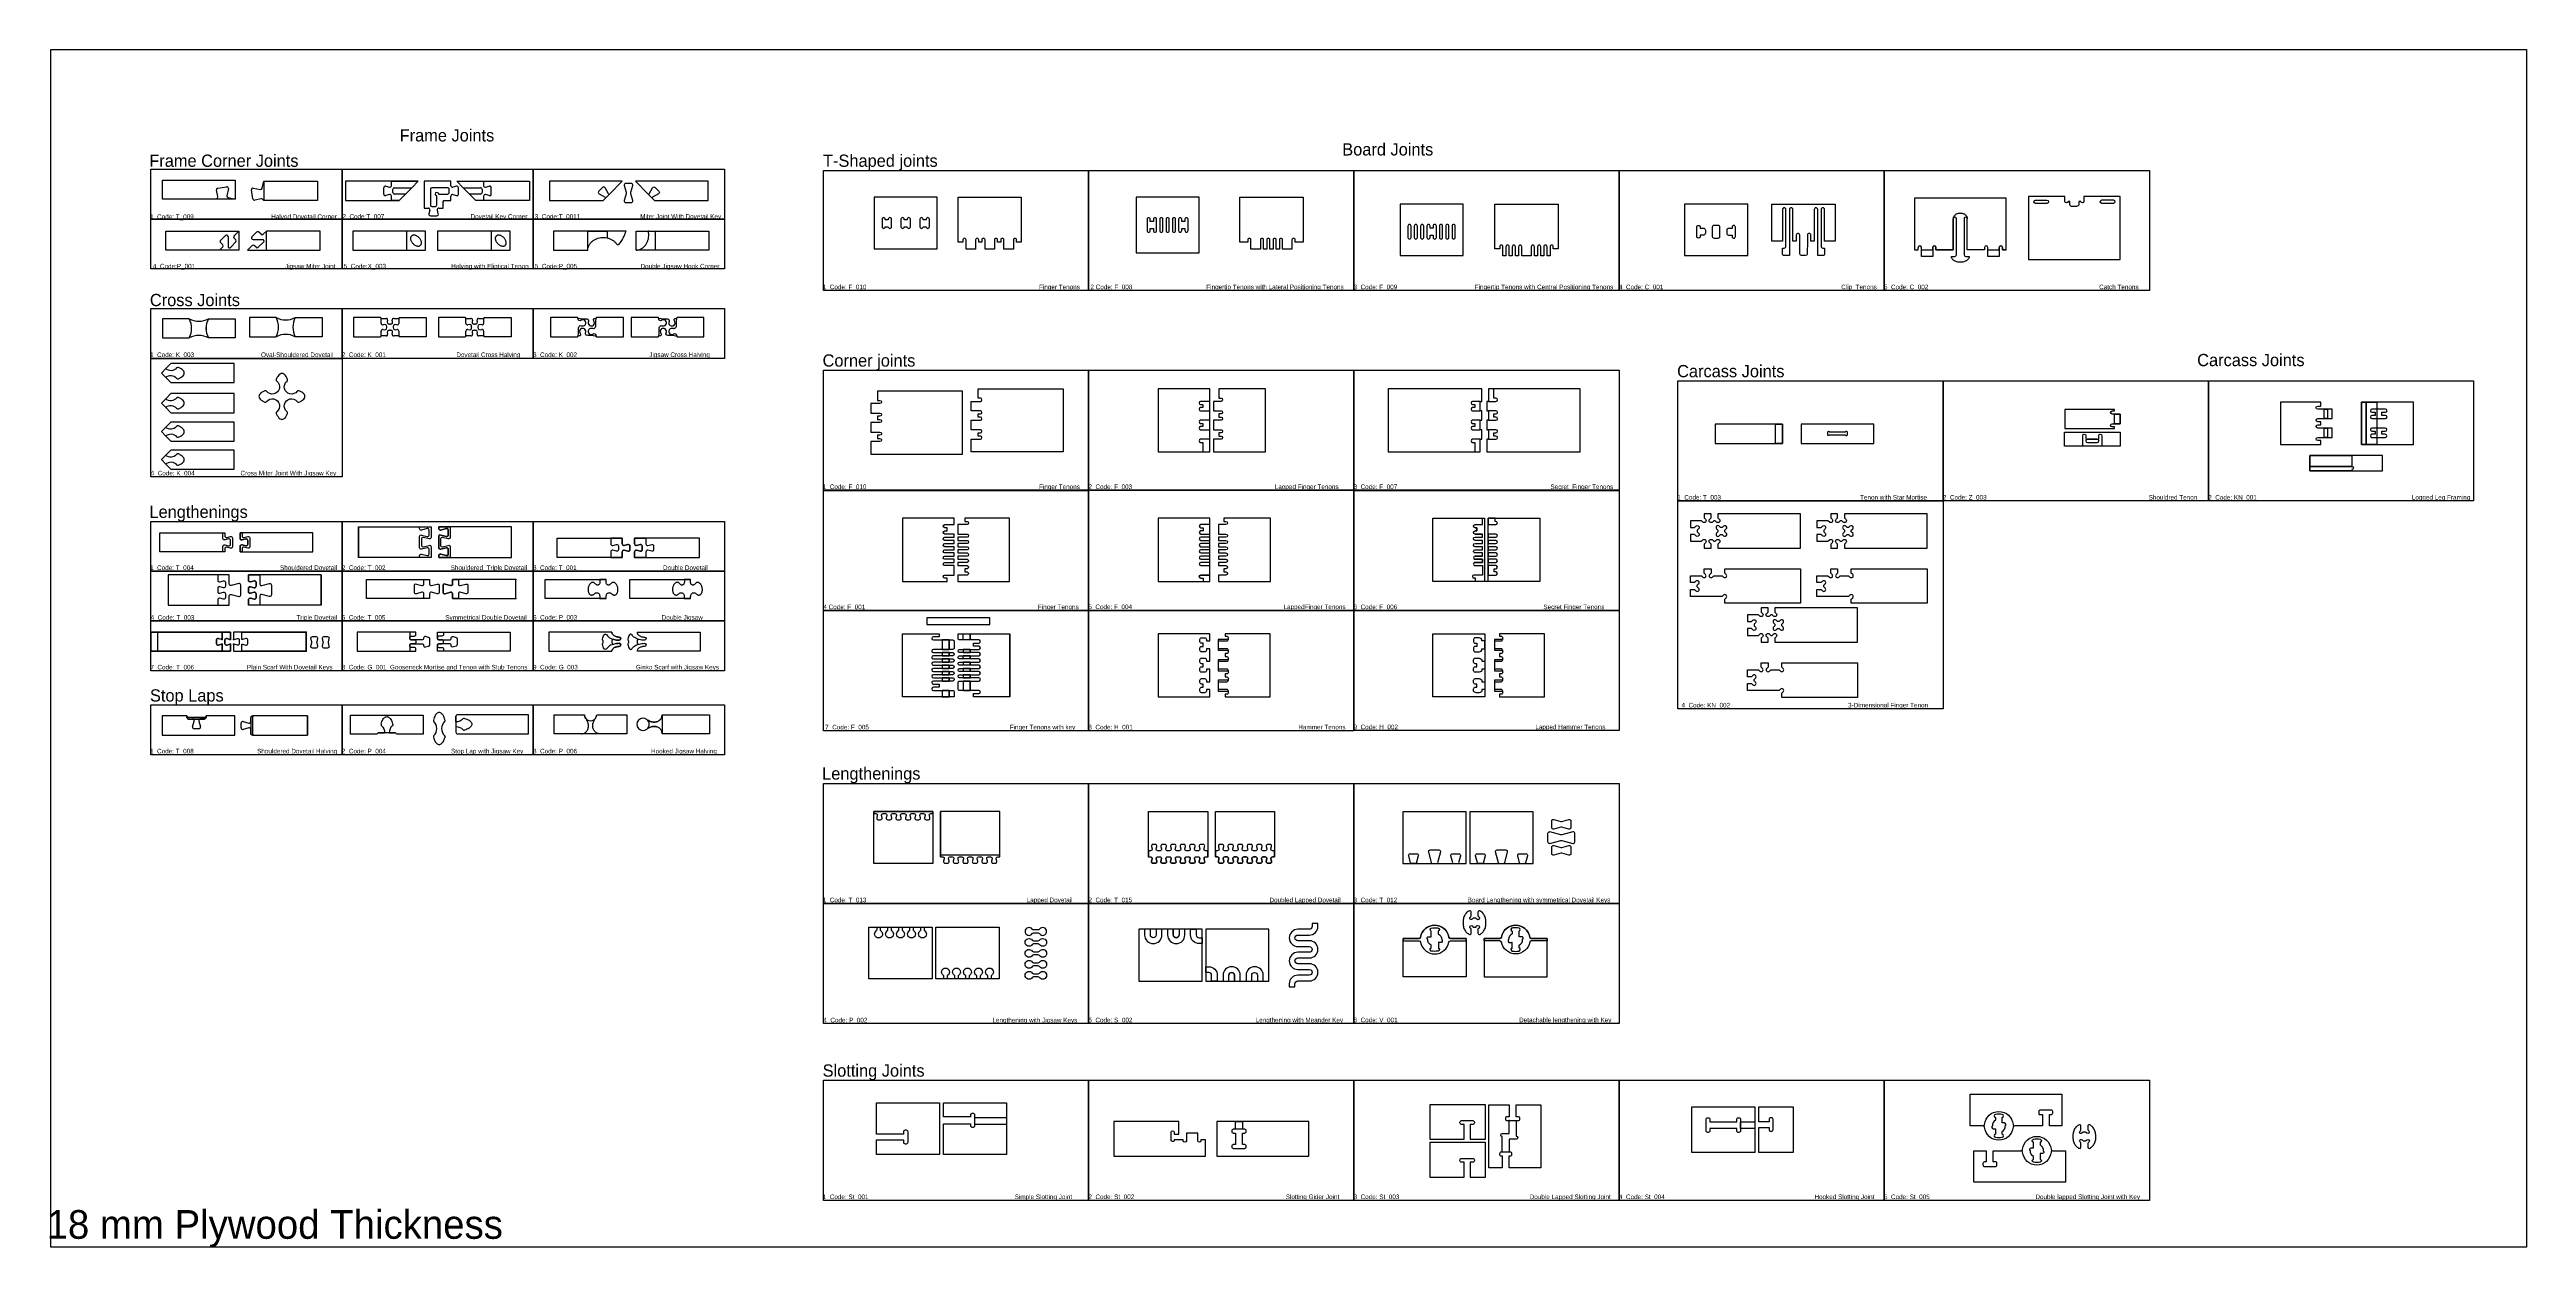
# Model space of a CAD drawing. Extents: x 2699 to 13077, y -123 to 3757.
# Drawn here: x 6602 to 13077, y 626 to 3757 of the extents above; entities that cross this region are included whole.
import ezdxf

# ---------------------------------------------------------------- set-up
doc = ezdxf.new("R2010")
doc.units = 0
doc.layers.get('0').update_dxf_attribs({"linetype": 'CONTINUOUS'})
for name, color, linetype in [('3MM_ENGRAVE', 5, 'CONTINUOUS'), ('CUT_18_MM', 7, 'CONTINUOUS'), ('ENGRAVE_13_5', 6, 'CONTINUOUS'), ('ENGRAVE_4_5MM', 2, 'CONTINUOUS'), ('ENGRAVE_9MM', 3, 'CONTINUOUS'), ('JOINT_9_MM', 4, 'CONTINUOUS'), ('MODIFED_MODELS', 1, 'CONTINUOUS'), ('TEXT', 9, 'CONTINUOUS')]:
    doc.layers.add(name, color=color, linetype=linetype)

# ---------------------------------------------------------------- blocks, each defined once
blk = doc.blocks.new('*U1')
at = {"layer": 'CUT_18_MM', "color": 7, "linetype": 'CONTINUOUS'}
for p, q in [((-4337, 20.34322), (-4337, 29.65678)), ((-4337, 20.34322), (-4337, 29.65678)), ((-4331.83884, 33.61707), (-4323.55291, 31.39686)), ((-4331.83884, 33.61707), (-4323.55291, 31.39686)), ((-4323.55291, 18.60314), (-4331.83884, 16.38293)), ((-4323.55291, 18.60314), (-4331.83884, 16.38293))]:
    blk.add_line(p, q, dxfattribs=at)
for centre, radius, start, end in [((-4332.9, 29.656776), 4.1, 74.9999805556, 180), ((-4332.9, 29.656776), 4.1, 74.9999805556, 180), ((-4332.9, 20.343224), 4.1, 180, 285.0000194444), ((-4332.9, 20.343224), 4.1, 180, 285.0000194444), ((-4322, 37.192419), 6, 255, 270), ((-4322, 37.192419), 6, 255, 270), ((-4322, 12.807581), 6, 90, 105), ((-4322, 12.807581), 6, 90, 105)]:
    blk.add_arc(centre, radius, start, end, dxfattribs=at)
for p in [(-4337, 29.65678), (-4337, 20.34322), (-4331.83884, 33.61707), (-4331.83884, 16.38293), (-4323.55291, 31.39686), (-4323.55291, 18.60314), (-4322, 31.19242), (-4322, 18.80758)]:
    blk.add_point(p, dxfattribs=at)
blk = doc.blocks.new('*U2')
at = {"layer": 'TEXT'}
blk.add_text('1  Code: T_009                                            Halved Dovetail Corner', height=12, dxfattribs=at).set_placement((6865, 3314.3))
blk = doc.blocks.new('*U3')
at = {"layer": 'TEXT'}
blk.add_text('Frame Joints', height=32, dxfattribs=at).set_placement((7517.5, 3516.9))
blk = doc.blocks.new('*U4')
at = {"layer": 'TEXT'}
blk.add_text('Frame Corner Joints', height=32, dxfattribs=at).set_placement((6863.1, 3450.6))
blk = doc.blocks.new('*U5')
at = {"layer": 'TEXT'}
blk.add_text('2  Code:T_007                                                 Dovetail Key Corner', height=12, dxfattribs=at).set_placement((7367.8, 3315))
blk = doc.blocks.new('*U6')
at = {"layer": 'TEXT'}
blk.add_text('3  Code:T_0011                                  Miter Joint With Dovetail Key', height=12, dxfattribs=at).set_placement((7870.8, 3315))
blk = doc.blocks.new('*U7')
at = {"layer": 'TEXT'}
blk.add_text('4  Code:P_001                                                   Jigsaw Miter Joint', height=12, dxfattribs=at).set_placement((6872.5, 3185))
blk = doc.blocks.new('*U8')
at = {"layer": 'TEXT'}
blk.add_text('5  Code:X_003                                     Halving with Eliptical Tenon', height=12, dxfattribs=at).set_placement((7371.2, 3185))
blk = doc.blocks.new('*U9')
at = {"layer": 'TEXT'}
blk.add_text('5  Code:P_005                                    Double Jigsaw Hook Corner', height=12, dxfattribs=at).set_placement((7870.8, 3185))
blk = doc.blocks.new('*U10')
at = {"layer": 'TEXT'}
blk.add_text('Cross Joints', height=32, dxfattribs=at).set_placement((6864.6, 3086.5))
blk = doc.blocks.new('*U11')
at = {"layer": 'TEXT'}
blk.add_text('1  Code: T_004                                                 Shouldered Dovetail', height=12, dxfattribs=at).set_placement((6865, 2396.8))
blk = doc.blocks.new('*U12')
at = {"layer": 'TEXT'}
blk.add_text('2  Code: K_001                                        Dovetail Cross Halving', height=12, dxfattribs=at).set_placement((7366.3, 2953.5))
blk = doc.blocks.new('*U13')
at = {"layer": 'TEXT'}
blk.add_text('3  Code: K_002                                         Jigsaw Cross Halving', height=12, dxfattribs=at).set_placement((7866.1, 2953.5))
blk = doc.blocks.new('*U14')
at = {"layer": 'TEXT'}
blk.add_text('4  Code: K_004                          Cross Miter Joint With Jigsaw Key', height=12, dxfattribs=at).set_placement((6866.6, 2644))
blk = doc.blocks.new('*U15')
at = {"layer": 'TEXT'}
blk.add_text('Lengthenings', height=32, dxfattribs=at).set_placement((6863.5, 2532.9))
blk = doc.blocks.new('*U16')
at = {"layer": 'TEXT'}
blk.add_text('2  Code: T_002                                     Shouldered  Triple Dovetail', height=12, dxfattribs=at).set_placement((7366.3, 2396.8))
blk = doc.blocks.new('*U17')
at = {"layer": 'TEXT'}
blk.add_text('3  Code: T_001                                                 Double Dovetail', height=12, dxfattribs=at).set_placement((7866.1, 2396.8))
blk = doc.blocks.new('*U18')
at = {"layer": 'TEXT'}
blk.add_text('4  Code: T_003                                                          Triple Dovetail', height=12, dxfattribs=at).set_placement((6866.6, 2266.8))
blk = doc.blocks.new('*U19')
at = {"layer": 'TEXT'}
blk.add_text('5  Code: T_005                                  Symmetrical Double Dovetail', height=12, dxfattribs=at).set_placement((7366.1, 2266.8))
blk = doc.blocks.new('*U20')
at = {"layer": 'TEXT'}
blk.add_text('6  Code: P_003                                                Double Jigsaw', height=12, dxfattribs=at).set_placement((7866.2, 2266.8))
blk = doc.blocks.new('*U21')
at = {"layer": 'TEXT'}
blk.add_text('7  Code: T_006                              Plain Scarf With Dovetail Keys', height=12, dxfattribs=at).set_placement((6866, 2136.8))
blk = doc.blocks.new('*U22')
at = {"layer": 'TEXT'}
blk.add_text('8  Code: G_001  Gooseneck Mortise and Tenon with Stub Tenons', height=12, dxfattribs=at).set_placement((7366.1, 2136.8))
blk = doc.blocks.new('*U23')
at = {"layer": 'TEXT'}
blk.add_text('9  Code: G_003                                 Ginko Scarf with Jigsaw Keys', height=12, dxfattribs=at).set_placement((7866.1, 2136.8))
blk = doc.blocks.new('*U24')
at = {"layer": 'TEXT'}
blk.add_text('1  Code: K_003                                      Oval-Shouldered Dovetail', height=12, dxfattribs=at).set_placement((6865, 2953.5))
blk = doc.blocks.new('*U25')
at = {"layer": 'TEXT'}
blk.add_text('Stop Laps', height=32, dxfattribs=at).set_placement((6864.8, 2052.9))
blk = doc.blocks.new('*U26')
at = {"layer": 'TEXT'}
blk.add_text('1  Code: T_008                                    Shouldered Dovetail Halving', height=12, dxfattribs=at).set_placement((6865, 1917.4))
blk = doc.blocks.new('*U27')
at = {"layer": 'TEXT'}
blk.add_text('2  Code: P_004                                     Stop Lap with Jigsaw Key', height=12, dxfattribs=at).set_placement((7366.3, 1917.4))
blk = doc.blocks.new('*U28')
at = {"layer": 'TEXT'}
blk.add_text('3  Code: P_006                                          Hooked Jigsaw Halving', height=12, dxfattribs=at).set_placement((7866.1, 1917.4))
blk = doc.blocks.new('*U29')
at = {"layer": 'TEXT'}
blk.add_text('Board Joints', height=32, dxfattribs=at).set_placement((9981.5, 3480.2))
blk = doc.blocks.new('*U30')
at = {"layer": 'TEXT'}
blk.add_text('T-Shaped joints', height=32, dxfattribs=at).set_placement((8624.2, 3450.6))
blk = doc.blocks.new('*U31')
at = {"layer": 'TEXT'}
blk.add_text('1  Code: F_010                                                                                                  Finger Tenons', height=12, dxfattribs=at).set_placement((8623.4, 3130.6))
blk = doc.blocks.new('*U32')
at = {"layer": 'TEXT'}
blk.add_text(' 2 Code: F_008                                          Fingertip Tenons with Lateral Positioning Tenons', height=12, dxfattribs=at).set_placement((9318.5, 3130.6))
blk = doc.blocks.new('*U33')
at = {"layer": 'TEXT'}
blk.add_text('3  Code: F_009                                            Fingertip Tenons with Central Positioning Tenons', height=12, dxfattribs=at).set_placement((10011, 3130.6))
blk = doc.blocks.new('*U34')
at = {"layer": 'TEXT'}
blk.add_text('4  Code: C_001                                                                                                     Clip  Tenons', height=12, dxfattribs=at).set_placement((10704.7, 3130.6))
blk = doc.blocks.new('*U35')
at = {"layer": 'TEXT'}
blk.add_text('5  Code: C_002                                                                                                 Catch Tenons', height=12, dxfattribs=at).set_placement((11397.4, 3130.6))
blk = doc.blocks.new('*U36')
at = {"layer": 'TEXT'}
blk.add_text('Corner joints', height=32, dxfattribs=at).set_placement((8623, 2928.4))
blk = doc.blocks.new('*U37')
at = {"layer": 'TEXT'}
blk.add_text('1  Code: F_010                                                                                                  Finger Tenons', height=12, dxfattribs=at).set_placement((8623.4, 2608.4))
blk = doc.blocks.new('*U38')
at = {"layer": 'TEXT'}
blk.add_text('2  Code: F_003                                                                                 Lapped Finger Tenons', height=12, dxfattribs=at).set_placement((9318, 2608.4))
blk = doc.blocks.new('*U39')
at = {"layer": 'TEXT'}
blk.add_text('3  Code: F_007                                                                                       Secret  Finger Tenons', height=12, dxfattribs=at).set_placement((10011, 2608.4))
blk = doc.blocks.new('*U40')
at = {"layer": 'TEXT'}
blk.add_text('4 Code: F_001                                                                                                  Finger Tenons', height=12, dxfattribs=at).set_placement((8625, 2294.3))
blk = doc.blocks.new('*U41')
at = {"layer": 'TEXT'}
blk.add_text('5  Code: F_004                                                                                      LappedFinger Tenons', height=12, dxfattribs=at).set_placement((9317.8, 2294.5))
blk = doc.blocks.new('*U42')
at = {"layer": 'TEXT'}
blk.add_text('6  Code: F_006                                                                                   Secret Finger Tenons', height=12, dxfattribs=at).set_placement((10011, 2294.3))
blk = doc.blocks.new('*U43')
at = {"layer": 'TEXT'}
blk.add_text(' 7  Code: F_005                                                                                Finger Tenons with key', height=12, dxfattribs=at).set_placement((8625.2, 1980.1))
blk = doc.blocks.new('*U44')
at = {"layer": 'TEXT'}
blk.add_text('8  Code: H_001                                                                                              Hammer Tenons', height=12, dxfattribs=at).set_placement((9317.8, 1980.1))
blk = doc.blocks.new('*U45')
at = {"layer": 'TEXT'}
blk.add_text('9  Code: H_002                                                                              Lapped Hammer Tenons', height=12, dxfattribs=at).set_placement((10011, 1980.5))
blk = doc.blocks.new('*U46')
at = {"layer": 'TEXT'}
blk.add_text('Lengthenings', height=32, dxfattribs=at).set_placement((8621.9, 1848.8))
blk = doc.blocks.new('*U47')
at = {"layer": 'TEXT'}
blk.add_text('1  Code: T_013                                                                                           Lapped Dovetail', height=12, dxfattribs=at).set_placement((8623.4, 1528.3))
blk = doc.blocks.new('*U48')
at = {"layer": 'TEXT'}
blk.add_text('2  Code: T_015                                                                              Doubled Lapped Dovetail', height=12, dxfattribs=at).set_placement((9318, 1528.3))
blk = doc.blocks.new('*U49')
at = {"layer": 'TEXT'}
blk.add_text('3  Code: T_012                                        Board Lengthening with symmetrical Dovetail Keys', height=12, dxfattribs=at).set_placement((10011, 1528.3))
blk = doc.blocks.new('*U50')
at = {"layer": 'TEXT'}
blk.add_text('4  Code: P_002                                                                       Lengthening with Jigsaw Keys', height=12, dxfattribs=at).set_placement((8625, 1214.3))
blk = doc.blocks.new('*U51')
at = {"layer": 'TEXT'}
blk.add_text('5  Code: S_002                                                                      Lengthening with Meander Key', height=12, dxfattribs=at).set_placement((9317.8, 1214.5))
blk = doc.blocks.new('*U52')
at = {"layer": 'TEXT'}
blk.add_text('6  Code: V_001                                                                     Detachable lengthening with Key', height=12, dxfattribs=at).set_placement((10011, 1214.7))
blk = doc.blocks.new('*U53')
at = {"layer": 'TEXT'}
blk.add_text('Slotting Joints', height=32, dxfattribs=at).set_placement((8623.2, 1072.4))
blk = doc.blocks.new('*U54')
at = {"layer": 'TEXT'}
blk.add_text('1  Code: St_001                                                                                   Simple Slotting Joint', height=12, dxfattribs=at).set_placement((8623.4, 752.4))
blk = doc.blocks.new('*U55')
at = {"layer": 'TEXT'}
blk.add_text('2  Code: St_002                                                                                      Slotting Gider Joint', height=12, dxfattribs=at).set_placement((9318, 752.4))
blk = doc.blocks.new('*U56')
at = {"layer": 'TEXT'}
blk.add_text('3  Code: St_003                                                                          Double Lapped Slotting Joint', height=12, dxfattribs=at).set_placement((10011, 752.4))
blk = doc.blocks.new('*U57')
at = {"layer": 'TEXT'}
blk.add_text('4  Code: St_004                                                                                     Hooked Slotting Joint', height=12, dxfattribs=at).set_placement((10704.7, 752.4))
blk = doc.blocks.new('*U58')
at = {"layer": 'TEXT'}
blk.add_text('5  Code: St_005                                                            Double lapped Slotting Joint with Key', height=12, dxfattribs=at).set_placement((11397.4, 752.4))
blk = doc.blocks.new('*U59')
at = {"layer": 'TEXT'}
blk.add_text('Carcass Joints', height=32, dxfattribs=at).set_placement((12216.3, 2929.6))
blk = doc.blocks.new('*U60')
at = {"layer": 'TEXT'}
blk.add_text('Carcass Joints', height=32, dxfattribs=at).set_placement((10856.8, 2900.6))
blk = doc.blocks.new('*U61')
at = {"layer": 'TEXT'}
blk.add_text('1  Code: T_003                                                                               Tenon with Star Mortise', height=12, dxfattribs=at).set_placement((10857.2, 2580.6))
blk = doc.blocks.new('*U62')
at = {"layer": 'TEXT'}
blk.add_text('2  Code: Z_003                                                                                            Shouldred Tenon', height=12, dxfattribs=at).set_placement((11551.7, 2580.6))
blk = doc.blocks.new('*U63')
at = {"layer": 'TEXT'}
blk.add_text('2  Code: KN_001                                                                                        Logged Leg Framing', height=12, dxfattribs=at).set_placement((12245, 2580.6))
blk = doc.blocks.new('*U64')
at = {"layer": 'TEXT'}
blk.add_text('  4  Code: KN_002                                                                   3-Dimensional Finger Tenon', height=12, dxfattribs=at).set_placement((10859, 2037.5))
blk = doc.blocks.new('*U65')
at = {"layer": 'TEXT'}
blk.add_text('18 mm Plywood Thickness', height=75, dxfattribs=at).set_placement((6594.6, 648.6))

msp = doc.modelspace()

# ---------------------------------------------------------------- linework, layer by layer
for p, q in [((7409.6, 2509.6), (7409.6, 2429.6)), ((6885.3, 2184.2), (6885.3, 2234.2))]:
    msp.add_line(p, q)
for points in [[(6606.1, 3757.2), (13077, 3757.2), (13077, 626.6), (6606.1, 626.6)], [(6866.8, 3444.1), (7366.8, 3444.1), (7366.8, 3314.1), (6866.8, 3314.1)], [(7366.8, 3444.1), (7866.8, 3444.1), (7866.8, 3314.1), (7366.8, 3314.1)], [(7866.8, 3444.1), (8366.8, 3444.1), (8366.8, 3314.1), (7866.8, 3314.1)], [(8625.2, 3441.2), (9318.5, 3441.2), (9318.5, 3127.3), (8625.2, 3127.3)], [(9318.5, 3441.2), (10011.7, 3441.2), (10011.7, 3127.3), (9318.5, 3127.3)], [(10011.7, 3441.2), (10704.9, 3441.2), (10704.9, 3127.3), (10011.7, 3127.3)], [(10704.9, 3441.2), (11398.1, 3441.2), (11398.1, 3127.3), (10704.9, 3127.3)], [(11398.1, 3441.2), (12091.4, 3441.2), (12091.4, 3127.3), (11398.1, 3127.3)], [(6866.8, 3314.1), (7366.8, 3314.1), (7366.8, 3184.1), (6866.8, 3184.1)], [(7366.8, 3314.1), (7866.8, 3314.1), (7866.8, 3184.1), (7366.8, 3184.1)], [(7866.8, 3314.1), (8366.8, 3314.1), (8366.8, 3184.1), (7866.8, 3184.1)], [(6866.8, 3080), (7366.8, 3080), (7366.8, 2950), (6866.8, 2950)], [(7366.8, 3080), (7866.8, 3080), (7866.8, 2950), (7366.8, 2950)], [(7866.8, 3080), (8366.8, 3080), (8366.8, 2950), (7866.8, 2950)], [(6866.8, 2950), (7366.8, 2950), (7366.8, 2640.5), (6866.8, 2640.5)], [(8625.2, 2919), (9318.5, 2919), (9318.5, 2605.1), (8625.2, 2605.1)], [(9318.5, 2919), (10011.7, 2919), (10011.7, 2605.1), (9318.5, 2605.1)], [(10859, 2891.2), (11552.2, 2891.2), (11552.2, 2577.3), (10859, 2577.3)], [(11552.2, 2891.2), (12245.5, 2891.2), (12245.5, 2577.3), (11552.2, 2577.3)], [(12245.5, 2891.2), (12938.7, 2891.2), (12938.7, 2577.3), (12245.5, 2577.3)], [(8625.2, 2604.9), (9318.5, 2604.9), (9318.5, 2290.9), (8625.2, 2290.9)], [(9318.5, 2605.1), (10011.7, 2605.1), (10011.7, 2291.1), (9318.5, 2291.1)], [(10859, 2577.3), (11552.2, 2577.3), (11552.2, 2033.6), (10859, 2033.6)], [(6866.8, 2523.5), (7366.8, 2523.5), (7366.8, 2393.5), (6866.8, 2393.5)], [(7366.8, 2523.5), (7866.8, 2523.5), (7866.8, 2393.5), (7366.8, 2393.5)], [(7866.8, 2523.5), (8366.8, 2523.5), (8366.8, 2393.5), (7866.8, 2393.5)], [(6866.8, 2393.5), (7366.8, 2393.5), (7366.8, 2263.5), (6866.8, 2263.5)], [(7366.8, 2393.5), (7866.8, 2393.5), (7866.8, 2263.5), (7366.8, 2263.5)], [(7866.8, 2393.5), (8366.8, 2393.5), (8366.8, 2263.5), (7866.8, 2263.5)], [(8625.2, 2290.7), (9318.5, 2290.7), (9318.5, 1976.8), (8625.2, 1976.8)], [(9318.5, 2290.7), (10011.7, 2290.7), (10011.7, 1976.8), (9318.5, 1976.8)], [(10011.7, 2291.1), (10704.9, 2291.1), (10704.9, 1977.2), (10011.7, 1977.2)], [(6866.8, 2263.5), (7366.8, 2263.5), (7366.8, 2133.5), (6866.8, 2133.5)], [(7366.8, 2263.5), (7866.8, 2263.5), (7866.8, 2133.5), (7366.8, 2133.5)], [(7866.8, 2263.5), (8366.8, 2263.5), (8366.8, 2133.5), (7866.8, 2133.5)], [(6866.8, 2044), (7366.8, 2044), (7366.8, 1914), (6866.8, 1914)], [(7366.8, 2044), (7866.8, 2044), (7866.8, 1914), (7366.8, 1914)], [(7866.8, 2044), (8366.8, 2044), (8366.8, 1914), (7866.8, 1914)], [(8625.2, 1838.9), (9318.5, 1838.9), (9318.5, 1524.9), (8625.2, 1524.9)], [(9318.5, 1838.9), (10011.7, 1838.9), (10011.7, 1524.9), (9318.5, 1524.9)], [(8625.2, 1524.9), (9318.5, 1524.9), (9318.5, 1211), (8625.2, 1211)], [(9318.5, 1525.1), (10011.7, 1525.1), (10011.7, 1211.2), (9318.5, 1211.2)], [(10011.7, 1525.3), (10704.9, 1525.3), (10704.9, 1211.4), (10011.7, 1211.4)], [(9318.5, 1063), (10011.7, 1063), (10011.7, 749), (9318.5, 749)], [(10011.7, 1063), (10704.9, 1063), (10704.9, 749), (10011.7, 749)], [(10704.9, 1063), (11398.1, 1063), (11398.1, 749), (10704.9, 749)], [(11398.1, 1063), (12091.4, 1063), (12091.4, 749), (11398.1, 749)]]:
    msp.add_lwpolyline(points, close=True)
at = {"layer": '3MM_ENGRAVE', "linetype": 'CONTINUOUS'}
for points in [[(11917.1, 2720.7), (11917.1, 2747.7), (11917.1, 2747.7, -1), (11925.3, 2747.7), (11925.3, 2747.7), (11925.3, 2738.7), (11925.3, 2738.7), (11958.9, 2738.7), (11958.9, 2738.7), (11958.9, 2747.7), (11958.9, 2747.7, -1), (11967.1, 2747.7), (11967.1, 2747.7), (11967.1, 2720.7)], [(11929.4, 2738.7, 0.940184), (11929.4, 2729.7), (11929.4, 2729.7), (11954.8, 2729.7), (11954.8, 2729.7, 0.98711), (11954.8, 2738.7), (11954.8, 2738.7)], [(10399.9, 875.1), (10399.9, 915.7), (10399.9, 915.7, -1), (10399.9, 923.9), (10399.9, 923.9), (10417.9, 923.9), (10417.9, 923.9), (10417.9, 957.6), (10435.9, 957.6), (10435.9, 917.1), (10435.9, 917.1, -1), (10435.9, 908.9), (10435.9, 908.9), (10420.9, 908.9), (10417.9, 908.9), (10417.9, 875.1)]]:
    msp.add_lwpolyline(points, format="xyb", close=True, dxfattribs=at)
for points in [[(9103.9, 947.7), (9021.4, 947.7), (9021.4, 965.7), (9103.9, 965.7)], [(11060, 954.7), (11060, 936.7), (11022.5, 936.7), (11022.5, 954.7)]]:
    msp.add_lwpolyline(points, close=True, dxfattribs=at)
at = {"layer": '3MM_ENGRAVE'}
msp.add_lwpolyline([(9702.5, 954.9), (9720.5, 954.9), (9720.5, 934.9), (9702.5, 934.9)], close=True, dxfattribs=at)
at = {"layer": 'CUT_18_MM', "color": 7, "linetype": 'CONTINUOUS'}
for p, q in [((7134, 3366.9), (7130.2, 3390.2)), ((7135, 3394.9), (7153.6, 3391.2)), ((7155.3, 3367.2), (7139, 3363.6)), ((7143.7, 3279.8), (7131.4, 3267.5)), ((7134.3, 3260.5), (7159, 3260.5)), ((7142.1, 3240.3), (7137.3, 3244.9)), ((7161.8, 3253.4), (7147.7, 3240.3)), ((7155.1, 3274.2), (7149.5, 3279.8)), ((11495.2, 3240.2), (11495.2, 3240.2)), ((11487, 3234), (11487, 3234)), ((7470.8, 3054.5), (7482.1, 3054.5)), ((7486.1, 3049.5), (7485.1, 3045.4)), ((7499.1, 3045.4), (7498.2, 3049.5)), ((7502.2, 3054.5), (7513.4, 3054.5)), ((7692.6, 3054.5), (7703.9, 3054.5)), ((7707.9, 3049.5), (7706.9, 3045.4)), ((7720.9, 3045.4), (7720, 3049.5)), ((7724, 3054.5), (7735.2, 3054.5)), ((7482.1, 3008.5), (7470.8, 3008.5)), ((7485.1, 3017.6), (7486.1, 3013.5)), ((7488.1, 3040.5), (7491.1, 3039.8)), ((7491.1, 3023.2), (7488.1, 3022.5)), ((7493.1, 3039.8), (7496.1, 3040.5)), ((7496.1, 3022.5), (7493.1, 3023.2)), ((7498.2, 3013.5), (7499.1, 3017.6)), ((7513.4, 3008.5), (7502.2, 3008.5)), ((7703.9, 3008.5), (7692.6, 3008.5)), ((7706.9, 3017.6), (7707.9, 3013.5)), ((7709.9, 3040.5), (7712.9, 3039.8)), ((7712.9, 3023.2), (7709.9, 3022.5)), ((7714.9, 3039.8), (7717.9, 3040.5)), ((7717.9, 3022.5), (7714.9, 3023.2)), ((7720, 3013.5), (7720.9, 3017.6)), ((7735.2, 3008.5), (7724, 3008.5)), ((9029.7, 2845.9), (9029.7, 2845.9)), ((9035.6, 2845.9), (9035.6, 2845.9)), ((9251.7, 2705.6), (9251.7, 2705.6)), ((10341.7, 2705.6), (10341.7, 2705.6)), ((7060.3, 2204.5), (7060.3, 2213.8)), ((7065.5, 2217.8), (7073.8, 2215.5)), ((7073.8, 2202.8), (7065.5, 2200.5)), ((7075.3, 2184.2), (7053.3, 2184.2)), ((7128.4, 2000.6), (7128.4, 2011.1)), ((7103.2, 1983.8), (7103.2, 1996.6)), ((7108.4, 2000.6), (7123.2, 1996.6)), ((7123.2, 1983.9), (7108.4, 1979.9)), ((7128.4, 1969.3), (7128.4, 1979.9)), ((8911.6, 1760.2), (8911.6, 1760.2)), ((9009.4, 967.2), (9009.4, 967.2)), ((9021.4, 965.7), (9021.4, 965.7)), ((9021.4, 947.7), (9021.4, 947.7)), ((9103.9, 965.7), (9103.9, 965.7)), ((9103.9, 947.7), (9103.9, 947.7)), ((9654, 954.9), (9654, 954.9)), ((11060, 954.7), (11060, 954.7)), ((8928.9, 876.7), (8928.9, 876.7))]:
    msp.add_line(p, q, dxfattribs=at)
for points in [[(6897.5, 3366), (6897.5, 3416), (7087.5, 3416), (7087.5, 3366)], [(7516.1, 3362.7), (7532.8, 3379.4), (7549.4, 3396), (7566.1, 3412.7), (7496, 3412.7), (7376.1, 3412.7), (7376.1, 3362.7), (7496, 3362.7)], [(7737.1, 3412.7), (7857, 3412.7), (7857, 3362.7), (7737.1, 3362.7), (7717, 3362.7), (7700.3, 3379.4), (7683.7, 3396), (7667, 3412.7)], [(8099.3, 3412.7), (7909.3, 3412.7), (7909.3, 3412.7), (7909.3, 3362.7), (7909.3, 3362.7), (8049.3, 3362.7), (8049.3, 3362.7), (8056.3, 3369.8), (8056.3, 3369.8), (8064.9, 3378.4), (8064.9, 3378.4)], [(8323.9, 3412.7), (8133.9, 3412.7), (8133.9, 3412.7), (8168.2, 3378.4), (8168.2, 3378.4), (8176.9, 3369.8), (8176.9, 3369.8), (8183.9, 3362.7), (8183.9, 3362.7), (8323.9, 3362.7), (8323.9, 3362.7)], [(8922.8, 3236.2), (8922.8, 3371.2), (8757.8, 3371.2), (8757.8, 3236.2)], [(9607.4, 3226.2), (9607.4, 3371.2), (9442.4, 3371.2), (9442.4, 3226.2)], [(10297.6, 3218.4), (10297.6, 3353.4), (10132.6, 3353.4), (10132.6, 3218.4)], [(11041.3, 3218.4), (11041.3, 3353.4), (10876.3, 3353.4), (10876.3, 3218.4)], [(7046.7, 3232.7), (6906.7, 3232.7), (6906.7, 3282.7), (7096.7, 3282.7), (7096.7, 3232.7)], [(6919.6, 2886.5), (7084.6, 2886.5), (7084.6, 2886.5), (7084.6, 2936.5), (7084.6, 2936.5), (6919.6, 2936.5), (6919.6, 2936.5), (6906.2, 2923.2), (6906.2, 2923.2), (6906.2, 2923.2), (6906.2, 2923.2), (6894.6, 2911.5), (6894.6, 2911.5), (6906.2, 2899.9), (6906.2, 2899.9)], [(6919.6, 2807.8), (7084.6, 2807.8), (7084.6, 2807.8), (7084.6, 2857.8), (7084.6, 2857.8), (6919.6, 2857.8), (6919.6, 2857.8), (6906.2, 2844.5), (6906.2, 2844.5), (6906.2, 2844.5), (6906.2, 2844.5), (6894.6, 2832.8), (6894.6, 2832.8), (6906.2, 2821.2), (6906.2, 2821.2)], [(12686.1, 2725.2), (12781.6, 2725.2), (12781.6, 2835.2), (12686.1, 2835.2), (12686.1, 2835.2), (12658.1, 2835.2), (12658.1, 2835.2), (12646.1, 2835.2), (12646.1, 2835.2), (12646.1, 2725.2), (12646.1, 2725.2), (12658.1, 2725.2), (12658.1, 2725.2)], [(6919.6, 2733.5), (7084.6, 2733.5), (7084.6, 2733.5), (7084.6, 2783.5), (7084.6, 2783.5), (6919.6, 2783.5), (6919.6, 2783.5), (6906.2, 2770.2), (6906.2, 2770.2), (6906.2, 2770.2), (6906.2, 2770.2), (6894.6, 2758.5), (6894.6, 2758.5), (6906.2, 2746.8), (6906.2, 2746.8)], [(10956.2, 2727.6), (11132.2, 2727.6), (11132.2, 2777.6), (10956.2, 2777.6)], [(11371.1, 2777.6), (11181.1, 2777.6), (11181.1, 2727.6), (11371.1, 2727.6)], [(12014.6, 2756.7), (12014.6, 2720.7), (11869.5, 2720.7), (11869.5, 2756.7)], [(6919.6, 2660.3), (7084.6, 2660.3), (7084.6, 2660.3), (7084.6, 2710.3), (7084.6, 2710.3), (6919.6, 2710.3), (6919.6, 2710.3), (6906.2, 2697), (6906.2, 2697), (6906.2, 2697), (6906.2, 2697), (6894.6, 2685.3), (6894.6, 2685.3), (6906.2, 2673.6), (6906.2, 2673.6)], [(12620.5, 2695.7), (12510.5, 2695.7), (12510.5, 2695.7), (12510.5, 2667.7), (12510.5, 2667.7), (12510.5, 2655.7), (12510.5, 2655.7), (12620.5, 2655.7), (12620.5, 2655.7), (12700.5, 2655.7), (12700.5, 2655.7), (12700.5, 2695.7), (12700.5, 2695.7), (12620.5, 2695.7)], [(6866.8, 2234.2), (6866.8, 2184.2), (7053.3, 2184.2), (6866.8, 2184.2), (6866.8, 2234.2), (7053.3, 2234.2), (7075.3, 2234.2)], [(10354, 2065.3), (10218.5, 2065.3), (10218.5, 2230.3), (10354, 2230.3)], [(7276.6, 2015.2), (7276.6, 1965.2)], [(8911.6, 1629.7), (8756.6, 1629.7), (8756.6, 1629.7), (8756.6, 1629.7), (8756.6, 1760.2), (8756.6, 1765.2), (8756.6, 1765.2), (8911.6, 1765.2), (8911.6, 1760.2)], [(8911.6, 1765.2), (8911.6, 1765.2)], [(9449.9, 1457.8), (9449.9, 1322.3), (9614.9, 1322.3), (9614.9, 1457.8)], [(9789.9, 1322.3), (9789.9, 1457.8), (9624.9, 1457.8), (9624.9, 1322.3)], [(11060, 874.3), (11060, 874.3), (10895, 874.3), (10895, 874.3), (10895, 993.2), (10895, 993.2), (11060, 993.2), (11060, 993.2), (11060, 936.7)], [(9702.5, 954.9), (9654, 954.9), (9654, 864.9), (9654, 864.9), (9894, 864.9), (9894, 864.9), (9894, 954.9), (9894, 954.9), (9719, 954.9)], [(11022.5, 954.7), (11022.5, 954.7)]]:
    msp.add_lwpolyline(points, close=True, dxfattribs=at)
for points in [[(7158.4, 3394.4), (7162.5, 3412.7), (7302.5, 3412.7), (7302.5, 3362.7), (7162.5, 3362.7), (7159.1, 3366.1)], [(11717, 3234), (11717, 3369), (11717, 3369), (11477, 3369), (11477, 3369), (11477, 3234), (11487, 3234), (11487, 3234), (11487, 3239.9), (11487, 3239.9), (11487, 3239.9)], [(7131.6, 3244.9), (7119.4, 3232.7), (7169.4, 3232.7), (7309.4, 3232.7), (7309.4, 3282.7), (7169.4, 3282.7), (7160.9, 3274.2)], [(8009.6, 3282.7), (7919.3, 3282.7), (7919.3, 3232.7), (8009.6, 3232.7), (8009.6, 3232.7)], [(8109.3, 3282.7), (8059.6, 3282.7), (8009.6, 3282.7)], [(8185.4, 3232.7), (8135.4, 3232.7), (8135.4, 3282.7), (8167.6, 3282.7), (8185.4, 3282.7)], [(8185.4, 3282.7), (8325.4, 3282.7), (8325.4, 3232.7), (8185.4, 3232.7), (8185.4, 3232.7)], [(8009.6, 3232.7), (8009.6, 3232.7), (8009.6, 3232.7)], [(6967.5, 3053.4), (6897.5, 3053.4), (6897.5, 3053.4), (6897.5, 3003.4), (6897.5, 3003.4), (6967.5, 3003.4)], [(7017.5, 3053.4), (7087.5, 3053.4), (7087.5, 3053.4), (7087.5, 3003.4), (7087.5, 3003.4), (7017.5, 3003.4)], [(7194.7, 3056.5), (7124.7, 3056.5), (7124.7, 3056.5), (7124.7, 3006.5), (7124.7, 3006.5), (7194.7, 3006.5)], [(7244.7, 3056.5), (7314.7, 3056.5), (7314.7, 3056.5), (7314.7, 3006.5), (7314.7, 3006.5), (7244.7, 3006.5)], [(7467.9, 3055.7), (7467.1, 3056.5), (7397.1, 3056.5), (7397.1, 3006.5), (7467.1, 3006.5), (7467.9, 3007.3)], [(7516.3, 3055.7), (7517.1, 3056.5), (7587.1, 3056.5), (7587.1, 3006.5), (7517.1, 3006.5), (7516.3, 3007.3)], [(7689.7, 3055.7), (7688.9, 3056.5), (7618.9, 3056.5), (7618.9, 3006.5), (7688.9, 3006.5), (7689.7, 3007.3)], [(7738.1, 3055.7), (7738.9, 3056.5), (7808.9, 3056.5), (7808.9, 3006.5), (7738.9, 3006.5), (7738.1, 3007.3)], [(9635.2, 2870.6), (9500.2, 2870.6), (9500.2, 2870.6), (9500.2, 2705.6), (9500.2, 2705.6), (9635.2, 2705.6), (9635.2, 2705.6), (9635.2, 2870.6)], [(9635.7, 2532), (9500.2, 2532), (9500.2, 2367), (9635.7, 2367), (9635.7, 2367), (9635.7, 2532)], [(10218, 2532), (10353, 2532.1), (10353, 2532.1), (10353, 2367.1), (10353, 2367.1), (10218, 2367), (10218, 2532)], [(10498, 2367), (10363, 2367), (10363, 2367), (10363, 2532), (10363, 2532), (10498, 2532), (10498, 2532), (10498, 2367)], [(7312.2, 2304.5), (7312.2, 2384.5), (7312.2, 2304.5), (7152.2, 2304.5)], [(8057.3, 2322.3), (8040.8, 2322.3), (8040.8, 2322.3), (7898.1, 2322.3), (7898.1, 2322.3), (7898.1, 2372.3), (7898.1, 2372.3), (8040.8, 2372.3), (8040.8, 2372.3), (8057.2, 2372.3)], [(8278.1, 2322.3), (8261.5, 2322.3), (8261.5, 2322.3), (8118.9, 2322.3), (8118.9, 2322.3), (8118.9, 2372.3), (8118.9, 2372.3), (8261.6, 2372.3), (8261.6, 2372.3), (8278, 2372.3)], [(8072.1, 2234.2), (7907.1, 2234.2), (7907.1, 2234.2), (7907.1, 2184.2), (7907.1, 2184.2), (8072.1, 2184.2)], [(8138.1, 2234.2), (8303.1, 2234.2), (8303.1, 2234.2), (8303.1, 2184.2), (8303.1, 2184.2), (8138.1, 2184.2)], [(7132.5, 1965.2), (7136.6, 1965.2), (7276.6, 1965.2), (7276.6, 2015.2), (7136.6, 2015.2), (7132.5, 2015.2)], [(7664.5, 1999.8), (7664.5, 1999.8), (7664.5, 2014.5)], [(7463.2, 1971.5), (7478, 1971.5), (7478, 1971.5)], [(7490.3, 1971.5), (7490.3, 1971.5), (7505, 1971.5)], [(7664.5, 1987.5), (7664.5, 1987.5), (7664.5, 1972.7)], [(8744.3, 1463.3), (8744.3, 1463.3), (8909.3, 1463.3), (8909.3, 1327.8), (8909.3, 1327.8), (8744.3, 1327.8), (8744.3, 1327.8), (8744.3, 1463.3), (8744.3, 1463.3), (8744.3, 1463.3), (8744.3, 1463.3), (8744.3, 1463.3)], [(9084.3, 1327.8), (9084.3, 1327.8), (8919.3, 1327.8), (8919.3, 1463.3), (9084.3, 1463.3), (9084.3, 1327.8), (9084.3, 1327.8), (9084.3, 1327.8), (9084.3, 1327.8), (9084.3, 1327.8)]]:
    msp.add_lwpolyline(points, dxfattribs=at)
for points in [[(9142.5, 3253.7), (9130.1, 3253.7), (9130.1, 3253.7), (9130.1, 3259.6), (9130.1, 3259.6, 0.414214), (9126, 3263.7), (9126, 3263.7, 0.414214), (9121.9, 3259.6), (9121.9, 3259.6), (9121.9, 3235.7), (9097.1, 3235.7), (9097.1, 3235.7), (9097.1, 3259.6), (9097.1, 3259.6, 0.414214), (9093, 3263.7), (9093, 3263.7, 0.414214), (9088.9, 3259.6), (9088.9, 3259.6), (9088.9, 3253.7), (9088.9, 3253.7), (9080.6, 3253.7), (9080.6, 3253.7), (9080.6, 3259.6), (9080.6, 3259.6, 0.414214), (9076.5, 3263.7), (9076.5, 3263.7, 0.414214), (9072.4, 3259.6), (9072.4, 3259.6), (9072.4, 3235.7), (9072.4, 3235.7), (9047.6, 3235.7), (9047.6, 3235.7), (9047.6, 3259.6), (9047.6, 3259.6, 0.414214), (9043.5, 3263.7), (9043.5, 3263.7, 0.414214), (9039.4, 3259.6), (9039.4, 3259.6), (9039.4, 3253.7), (9039.4, 3253.7), (9031.1, 3253.7), (9031.1, 3253.7), (9031.1, 3259.6), (9031.1, 3259.6, 0.414214), (9027, 3263.7), (9027, 3263.7, 0.414214), (9022.9, 3259.6), (9022.9, 3259.6), (9022.9, 3235.7), (8998.1, 3235.7), (8998.1, 3235.7), (8998.1, 3259.6), (8998.1, 3259.6, 0.414214), (8994, 3263.7), (8994, 3263.7, 0.414214), (8989.9, 3259.6), (8989.9, 3259.6), (8989.9, 3253.7), (8989.9, 3253.7), (8977.5, 3253.7), (8977.5, 3371.2), (9142.5, 3371.2)], [(9879, 3253.7), (9858.4, 3253.7), (9858.4, 3253.7), (9858.4, 3259.6), (9858.4, 3259.6, 0.414214), (9854.2, 3263.7), (9854.2, 3263.7, 0.414214), (9850.1, 3259.6), (9850.1, 3259.6), (9850.1, 3235.7), (9825.4, 3235.7), (9825.4, 3235.7), (9825.4, 3259.6), (9825.4, 3259.6, 0.414214), (9821.2, 3263.7), (9821.2, 3263.7, 0.414214), (9817.1, 3259.6), (9817.1, 3259.6), (9817.1, 3235.7), (9808.9, 3235.7), (9808.9, 3259.6), (9808.9, 3259.6, 0.414214), (9804.7, 3263.7), (9804.7, 3263.7, 0.414214), (9800.6, 3259.6), (9800.6, 3259.6), (9800.6, 3235.7), (9792.4, 3235.7), (9792.4, 3259.6), (9792.4, 3259.6, 0.414214), (9788.2, 3263.7), (9788.2, 3263.7, 0.414214), (9784.1, 3259.6), (9784.1, 3259.6), (9784.1, 3235.7), (9775.9, 3235.7), (9775.9, 3259.6), (9775.9, 3259.6, 0.414214), (9771.7, 3263.7), (9771.7, 3263.7, 0.414214), (9767.6, 3259.6), (9767.6, 3259.6), (9767.6, 3235.7), (9767.6, 3235.7), (9742.9, 3235.7), (9742.9, 3235.7), (9742.9, 3259.6), (9742.9, 3259.6, 0.414214), (9738.7, 3263.7), (9738.7, 3263.7, 0.414214), (9734.6, 3259.6), (9734.6, 3259.6), (9734.6, 3253.7), (9734.6, 3253.7), (9714, 3253.7), (9714, 3371.2), (9879, 3371.2)], [(11920.2, 3360.4), (11920.2, 3360.4, -1), (11912, 3360.4), (11912, 3360.4), (11906.8, 3360.4), (11906.8, 3351.4), (11906.8, 3351.4, -0.346047), (11901.2, 3347.3), (11901.2, 3347.3), (11887.9, 3347.3), (11887.9, 3347.3, -0.414214), (11883.8, 3351.4), (11883.8, 3351.4), (11883.8, 3360.4), (11878.6, 3360.4), (11878.6, 3360.4, -1), (11870.4, 3360.4), (11870.4, 3360.4), (11870.4, 3373.4), (11775.3, 3373.4), (11775.3, 3373.4), (11775.3, 3208.4), (11775.3, 3208.4), (12015.3, 3208.4), (12015.3, 3208.4), (12015.3, 3373.4), (12015.3, 3373.4), (11920.2, 3373.4)], [(8782.6, 3289.6), (8782.6, 3289.6), (8782.6, 3289.6, 0.414214), (8786.7, 3293.7), (8786.7, 3293.7), (8786.7, 3293.9), (8794.9, 3293.9), (8794.9, 3293.7), (8794.9, 3293.7, 0.414214), (8799.1, 3289.6), (8799.1, 3289.6), (8799.1, 3289.6, 0.414214), (8803.2, 3293.7), (8803.2, 3293.7), (8803.2, 3313.7), (8803.2, 3313.7, 0.414214), (8799.1, 3317.8), (8799.1, 3317.8), (8799.1, 3317.8, 0.414214), (8794.9, 3313.7), (8794.9, 3313.7), (8794.9, 3311.9), (8786.7, 3311.9), (8786.7, 3313.7), (8786.7, 3313.7, 0.414214), (8782.6, 3317.8), (8782.6, 3317.8), (8782.6, 3317.8, 0.414214), (8778.4, 3313.7), (8778.4, 3313.7), (8778.4, 3293.7), (8778.4, 3293.7, 0.414214)], [(8832.1, 3289.6), (8832.1, 3289.6), (8832.1, 3289.6, 0.414214), (8836.2, 3293.7), (8836.2, 3293.7), (8836.2, 3293.9), (8844.4, 3293.9), (8844.4, 3293.7), (8844.4, 3293.7, 0.414214), (8848.6, 3289.6), (8848.6, 3289.6), (8848.6, 3289.6, 0.414214), (8852.7, 3293.7), (8852.7, 3293.7), (8852.7, 3313.7), (8852.7, 3313.7, 0.414214), (8848.6, 3317.8), (8848.6, 3317.8), (8848.6, 3317.8, 0.414214), (8844.4, 3313.7), (8844.4, 3313.7), (8844.4, 3311.9), (8836.2, 3311.9), (8836.2, 3313.7), (8836.2, 3313.7, 0.414214), (8832.1, 3317.8), (8832.1, 3317.8), (8832.1, 3317.8, 0.414214), (8827.9, 3313.7), (8827.9, 3313.7), (8827.9, 3293.7), (8827.9, 3293.7, 0.414214)], [(8881.6, 3289.6), (8881.6, 3289.6), (8881.6, 3289.6, 0.414214), (8885.7, 3293.7), (8885.7, 3293.7), (8885.7, 3293.9), (8893.9, 3293.9), (8893.9, 3293.7), (8893.9, 3293.7, 0.414214), (8898.1, 3289.6), (8898.1, 3289.6), (8898.1, 3289.6, 0.414214), (8902.2, 3293.7), (8902.2, 3293.7), (8902.2, 3313.7), (8902.2, 3313.7, 0.414214), (8898.1, 3317.8), (8898.1, 3317.8), (8898.1, 3317.8, 0.414214), (8893.9, 3313.7), (8893.9, 3313.7), (8893.9, 3311.9), (8885.7, 3311.9), (8885.7, 3313.7), (8885.7, 3313.7, 0.414214), (8881.6, 3317.8), (8881.6, 3317.8), (8881.6, 3317.8, 0.414214), (8877.4, 3313.7), (8877.4, 3313.7), (8877.4, 3293.7), (8877.4, 3293.7, 0.414214)], [(9475.4, 3279.7), (9475.4, 3279.7), (9475.4, 3279.7, 0.414214), (9479.5, 3283.8), (9479.5, 3283.8), (9479.5, 3289.7), (9487.8, 3289.7), (9487.8, 3283.8), (9487.8, 3283.8, 0.414214), (9491.9, 3279.7), (9491.9, 3279.7), (9491.9, 3279.7, 0.414214), (9496, 3283.8), (9496, 3283.8), (9496, 3313.6), (9496, 3313.6, 0.414214), (9491.9, 3317.7), (9491.9, 3317.7), (9491.9, 3317.7, 0.414214), (9487.8, 3313.6), (9487.8, 3313.6), (9487.8, 3307.7), (9479.5, 3307.7), (9479.5, 3313.6), (9479.5, 3313.6, 0.414214), (9475.4, 3317.7), (9475.4, 3317.7), (9475.4, 3317.7, 0.414214), (9471.3, 3313.6), (9471.3, 3313.6), (9471.3, 3283.8), (9471.3, 3283.8, 0.414214)], [(9508.4, 3279.7), (9508.4, 3279.7), (9508.4, 3279.7, 0.414214), (9512.5, 3283.8), (9512.5, 3283.8), (9512.5, 3313.6), (9512.5, 3313.6, 0.414214), (9508.4, 3317.7), (9508.4, 3317.7), (9508.4, 3317.7, 0.414214), (9504.3, 3313.6), (9504.3, 3313.6), (9504.3, 3283.8), (9504.3, 3283.8, 0.414214)], [(9524.9, 3279.7), (9524.9, 3279.7), (9524.9, 3279.7, 0.414214), (9529, 3283.8), (9529, 3283.8), (9529, 3313.6), (9529, 3313.6, 0.414214), (9524.9, 3317.7), (9524.9, 3317.7), (9524.9, 3317.7, 0.414214), (9520.8, 3313.6), (9520.8, 3313.6), (9520.8, 3283.8), (9520.8, 3283.8, 0.414214)], [(9541.4, 3279.7), (9541.4, 3279.7), (9541.4, 3279.7, 0.414214), (9545.5, 3283.8), (9545.5, 3283.8), (9545.5, 3313.6), (9545.5, 3313.6, 0.414214), (9541.4, 3317.7), (9541.4, 3317.7), (9541.4, 3317.7, 0.414214), (9537.3, 3313.6), (9537.3, 3313.6), (9537.3, 3283.8), (9537.3, 3283.8, 0.414214)], [(9557.9, 3279.7), (9557.9, 3279.7), (9557.9, 3279.7, 0.414214), (9562, 3283.8), (9562, 3283.8), (9562, 3289.7), (9570.3, 3289.7), (9570.3, 3283.8), (9570.3, 3283.8, 0.414214), (9574.4, 3279.7), (9574.4, 3279.7), (9574.4, 3279.7, 0.414214), (9578.5, 3283.8), (9578.5, 3283.8), (9578.5, 3313.6), (9578.5, 3313.6, 0.414214), (9574.4, 3317.7), (9574.4, 3317.7), (9574.4, 3317.7, 0.414214), (9570.3, 3313.6), (9570.3, 3313.6), (9570.3, 3307.7), (9562, 3307.7), (9562, 3313.6), (9562, 3313.6, 0.414214), (9557.9, 3317.7), (9557.9, 3317.7), (9557.9, 3317.7, 0.414214), (9553.8, 3313.6), (9553.8, 3313.6), (9553.8, 3283.8), (9553.8, 3283.8, 0.414214)], [(10545.6, 3235.9), (10533.2, 3235.9), (10533.2, 3235.9), (10533.2, 3241.8), (10533.2, 3241.8, 0.414214), (10529.1, 3245.9), (10529.1, 3245.9, 0.414214), (10525, 3241.8), (10525, 3241.8), (10525, 3217.9), (10516.7, 3217.9), (10516.7, 3217.9), (10516.7, 3241.8), (10516.7, 3241.8, 0.414214), (10512.6, 3245.9), (10512.6, 3245.9, 0.414214), (10508.5, 3241.8), (10508.5, 3241.8), (10508.5, 3217.9), (10500.2, 3217.9), (10500.2, 3217.9), (10500.2, 3241.8), (10500.2, 3241.8, 0.414214), (10496.1, 3245.9), (10496.1, 3245.9, 0.414214), (10492, 3241.8), (10492, 3241.8), (10492, 3217.9), (10483.7, 3217.9), (10483.7, 3217.9), (10483.7, 3241.8), (10483.7, 3241.8, 0.414214), (10479.6, 3245.9), (10479.6, 3245.9, 0.414214), (10475.5, 3241.8), (10475.5, 3241.8), (10475.5, 3217.9), (10475.5, 3217.9), (10450.7, 3217.9), (10450.7, 3217.9), (10450.7, 3241.8), (10450.7, 3241.8, 0.414214), (10446.6, 3245.9), (10446.6, 3245.9, 0.414214), (10442.5, 3241.8), (10442.5, 3241.8), (10442.5, 3217.9), (10434.2, 3217.9), (10434.2, 3217.9), (10434.2, 3241.8), (10434.2, 3241.8, 0.414214), (10430.1, 3245.9), (10430.1, 3245.9, 0.414214), (10426, 3241.8), (10426, 3241.8), (10426, 3217.9), (10417.7, 3217.9), (10417.7, 3217.9), (10417.7, 3241.8), (10417.7, 3241.8, 0.414214), (10413.6, 3245.9), (10413.6, 3245.9, 0.414214), (10409.5, 3241.8), (10409.5, 3241.8), (10409.5, 3217.9), (10401.2, 3217.9), (10401.2, 3217.9), (10401.2, 3241.8), (10401.2, 3241.8, 0.414214), (10397.1, 3245.9), (10397.1, 3245.9, 0.414214), (10393, 3241.8), (10393, 3241.8), (10393, 3235.9), (10393, 3235.9), (10380.6, 3235.9), (10380.6, 3353.4), (10545.6, 3353.4)], [(11104.8, 3256.4), (11104.8, 3353.4), (11269.8, 3353.4), (11269.8, 3256.4), (11242.3, 3256.4), (11242.3, 3338.9), (11242.3, 3338.9, 0.414214), (11237.8, 3343.4), (11237.8, 3343.4, 0.414214), (11233.3, 3338.9), (11233.3, 3338.9), (11233.3, 3242.9), (11233.3, 3242.9, 0.414214), (11237.8, 3238.4), (11237.8, 3238.4), (11242.3, 3238.4), (11242.3, 3222.9), (11242.3, 3222.9, -0.414214), (11237.8, 3218.4), (11237.8, 3218.4), (11224.3, 3218.4), (11224.3, 3256.4), (11224.3, 3256.4), (11224.3, 3338.9), (11224.3, 3338.9, 0.414214), (11219.8, 3343.4), (11219.8, 3343.4, 0.414214), (11215.3, 3338.9), (11215.3, 3338.9), (11215.3, 3256.4), (11206.3, 3256.4), (11206.3, 3271.9), (11206.3, 3271.9, 0.414214), (11201.8, 3276.4), (11201.8, 3276.4, 0.414214), (11197.3, 3271.9), (11197.3, 3271.9), (11197.3, 3256.4), (11197.3, 3256.4), (11196.9, 3222.8), (11196.9, 3222.8, -0.410036), (11192.4, 3218.4), (11192.4, 3218.4), (11187.3, 3218.4), (11187.3, 3218.4), (11182.3, 3218.4), (11182.3, 3218.4, -0.410036), (11177.8, 3222.8), (11177.8, 3222.8), (11177.3, 3256.4), (11177.3, 3256.4), (11177.3, 3271.9), (11177.3, 3271.9, 0.414214), (11172.8, 3276.4), (11172.8, 3276.4, 0.414214), (11168.3, 3271.9), (11168.3, 3271.9), (11168.3, 3256.4), (11159.3, 3256.4), (11159.3, 3338.9), (11159.3, 3338.9, 0.414214), (11154.8, 3343.4), (11154.8, 3343.4, 0.414214), (11150.3, 3338.9), (11150.3, 3338.9), (11150.3, 3256.4), (11150.3, 3256.4), (11150.3, 3218.4), (11136.8, 3218.4), (11136.8, 3218.4, -0.414214), (11132.3, 3222.9), (11132.3, 3222.9), (11132.3, 3238.4), (11136.8, 3238.4), (11136.8, 3238.4, 0.414214), (11141.3, 3242.9), (11141.3, 3242.9), (11141.3, 3338.9), (11141.3, 3338.9, 0.414214), (11136.8, 3343.4), (11136.8, 3343.4, 0.414214), (11132.3, 3338.9), (11132.3, 3338.9), (11132.3, 3256.4)], [(11525.2, 3239.9), (11525.2, 3234), (11525.2, 3234), (11525.2, 3239.9), (11525.2, 3239.9, -1), (11533.4, 3239.9), (11533.4, 3239.9), (11533.4, 3234), (11533.4, 3234), (11578.8, 3234), (11578.8, 3234), (11578.8, 3314.9), (11578.8, 3234), (11578.8, 3234), (11533.4, 3234), (11533.4, 3234), (11533.4, 3239.9), (11533.4, 3239.9, 1), (11525.2, 3239.9)], [(10157.3, 3261.9), (10157.3, 3261.9), (10157.3, 3261.9, 0.414214), (10161.4, 3266), (10161.4, 3266), (10161.4, 3295.8), (10161.4, 3295.8, 0.414214), (10157.3, 3299.9), (10157.3, 3299.9), (10157.3, 3299.9, 0.414214), (10153.2, 3295.8), (10153.2, 3295.8), (10153.2, 3266), (10153.2, 3266, 0.414214)], [(10169.7, 3295.8), (10169.7, 3266), (10169.7, 3266, 0.414214), (10173.8, 3261.9), (10173.8, 3261.9, 0.414214), (10177.9, 3266), (10177.9, 3266), (10177.9, 3295.8), (10177.9, 3295.8, 0.414214), (10173.8, 3299.9), (10173.8, 3299.9), (10173.8, 3299.9, 0.414214)], [(10190.3, 3261.9), (10190.3, 3261.9), (10190.3, 3261.9, 0.414214), (10194.4, 3266), (10194.4, 3266), (10194.4, 3295.8), (10194.4, 3295.8, 0.414214), (10190.3, 3299.9), (10190.3, 3299.9), (10190.3, 3299.9, 0.414214), (10186.2, 3295.8), (10186.2, 3295.8), (10186.2, 3266), (10186.2, 3266, 0.414214)], [(10206.8, 3261.9), (10206.8, 3261.9), (10206.8, 3261.9, 0.414214), (10210.9, 3266), (10210.9, 3266), (10210.9, 3271.9), (10219.2, 3271.9), (10219.2, 3266), (10219.2, 3266, 0.414214), (10223.3, 3261.9), (10223.3, 3261.9), (10223.3, 3261.9, 0.414214), (10227.4, 3266), (10227.4, 3266), (10227.4, 3295.8), (10227.4, 3295.8, 0.414214), (10223.3, 3299.9), (10223.3, 3299.9), (10223.3, 3299.9, 0.414214), (10219.2, 3295.8), (10219.2, 3295.8), (10219.2, 3289.9), (10210.9, 3289.9), (10210.9, 3295.8), (10210.9, 3295.8, 0.414214), (10206.8, 3299.9), (10206.8, 3299.9), (10206.8, 3299.9, 0.414214), (10202.7, 3295.8), (10202.7, 3295.8), (10202.7, 3266), (10202.7, 3266, 0.414214)], [(10239.8, 3261.9), (10239.8, 3261.9), (10239.8, 3261.9, 0.414214), (10243.9, 3266), (10243.9, 3266), (10243.9, 3295.8), (10243.9, 3295.8, 0.414214), (10239.8, 3299.9), (10239.8, 3299.9), (10239.8, 3299.9, 0.414214), (10235.7, 3295.8), (10235.7, 3295.8), (10235.7, 3266), (10235.7, 3266, 0.414214)], [(10256.3, 3261.9), (10256.3, 3261.9), (10256.3, 3261.9, 0.414214), (10260.4, 3266), (10260.4, 3266), (10260.4, 3295.8), (10260.4, 3295.8, 0.414214), (10256.3, 3299.9), (10256.3, 3299.9), (10256.3, 3299.9, 0.414214), (10252.2, 3295.8), (10252.2, 3295.8), (10252.2, 3266), (10252.2, 3266, 0.414214)], [(10272.8, 3261.9), (10272.8, 3261.9), (10272.8, 3261.9, 0.414214), (10276.9, 3266), (10276.9, 3266), (10276.9, 3295.8), (10276.9, 3295.8, 0.414214), (10272.8, 3299.9), (10272.8, 3299.9), (10272.8, 3299.9, 0.414214), (10268.7, 3295.8), (10268.7, 3295.8), (10268.7, 3266), (10268.7, 3266, 0.414214)], [(10917.3, 3271.9), (10917.3, 3268.9), (10917.3, 3268.9, -0.414214), (10912.8, 3264.4), (10912.8, 3264.4), (10912.8, 3264.4, -0.414214), (10908.3, 3268.9), (10908.3, 3268.9), (10908.3, 3292.9), (10908.3, 3292.9, -0.414214), (10912.8, 3297.4), (10912.8, 3297.4), (10912.8, 3297.4, -0.414214), (10917.3, 3292.9), (10917.3, 3292.9), (10917.3, 3289.9), (10926.3, 3289.9), (10926.3, 3289.9, -0.414214), (10930.8, 3285.4), (10930.8, 3285.4), (10930.8, 3277.9), (10930.8, 3277.9, -0.351472), (10926.3, 3271.9), (10926.3, 3271.9)], [(10917.3, 3271.9), (10917.3, 3268.9), (10917.3, 3268.9, -0.414214), (10912.8, 3264.4), (10912.8, 3264.4), (10912.8, 3264.4, -0.414214), (10908.3, 3268.9), (10908.3, 3268.9), (10908.3, 3292.9), (10908.3, 3292.9, -0.414214), (10912.8, 3297.4), (10912.8, 3297.4), (10912.8, 3297.4, -0.414214), (10917.3, 3292.9), (10917.3, 3292.9), (10917.3, 3289.9), (10926.3, 3289.9), (10926.3, 3289.9, -0.414214), (10930.8, 3285.4), (10930.8, 3285.4), (10930.8, 3277.9), (10930.8, 3277.9, -0.351472), (10926.3, 3271.9), (10926.3, 3271.9)], [(10948.8, 3292.9), (10948.8, 3268.9), (10948.8, 3268.9, 0.414214), (10953.3, 3264.4), (10953.3, 3264.4), (10964.3, 3264.4), (10964.3, 3264.4, 0.414214), (10968.8, 3268.9), (10968.8, 3268.9), (10968.8, 3292.9), (10968.8, 3292.9, 0.414214), (10964.3, 3297.4), (10964.3, 3297.4), (10953.3, 3297.4), (10953.3, 3297.4, 0.414214)], [(10948.8, 3292.9), (10948.8, 3268.9), (10948.8, 3268.9, 0.414214), (10953.3, 3264.4), (10953.3, 3264.4), (10964.3, 3264.4), (10964.3, 3264.4, 0.414214), (10968.8, 3268.9), (10968.8, 3268.9), (10968.8, 3292.9), (10968.8, 3292.9, 0.414214), (10964.3, 3297.4), (10964.3, 3297.4), (10953.3, 3297.4), (10953.3, 3297.4, 0.414214)], [(11000.3, 3271.7), (11000.3, 3268.7), (11000.3, 3268.7, 0.414214), (11004.8, 3264.2), (11004.8, 3264.2), (11004.8, 3264.2, 0.414214), (11009.3, 3268.7), (11009.3, 3268.7), (11009.3, 3292.7), (11009.3, 3292.7, 0.414214), (11004.8, 3297.2), (11004.8, 3297.2), (11004.8, 3297.2, 0.414214), (11000.3, 3292.7), (11000.3, 3292.7), (11000.3, 3289.7), (10991.3, 3289.7), (10991.3, 3289.7, 0.414214), (10986.8, 3285.2), (10986.8, 3285.2), (10986.8, 3277.7), (10986.8, 3277.7, 0.351472), (10991.3, 3271.7), (10991.3, 3271.7)], [(8767, 2864.6), (8767, 2839.9), (8767, 2839.9), (8772.9, 2839.9), (8772.9, 2839.9, -1), (8772.9, 2831.6), (8772.9, 2831.6), (8749, 2831.6), (8749, 2831.6), (8749, 2806.9), (8749, 2806.9), (8772.9, 2806.9), (8772.9, 2806.9, -1), (8772.9, 2798.6), (8772.9, 2798.6), (8767, 2798.6), (8767, 2798.6), (8767, 2790.4), (8767, 2790.4), (8772.9, 2790.4), (8772.9, 2790.4, -1), (8772.9, 2782.1), (8772.9, 2782.1), (8749, 2782.1), (8749, 2782.1), (8749, 2757.4), (8749, 2757.4), (8772.9, 2757.4), (8772.9, 2757.4, -1), (8772.9, 2749.1), (8772.9, 2749.1), (8767, 2749.1), (8767, 2749.1), (8767, 2740.9), (8767, 2740.9), (8772.9, 2740.9), (8772.9, 2740.9, -1), (8772.9, 2732.6), (8772.9, 2732.6), (8749, 2732.6), (8749, 2732.6), (8749, 2699.6), (8989, 2699.6), (8989, 2699.6), (8989, 2864.6), (8989, 2864.6)], [(9645.2, 2705.6), (9780.7, 2705.6), (9780.7, 2705.6), (9780.7, 2870.6), (9780.7, 2870.6), (9658.7, 2870.6), (9658.7, 2845.9), (9658.7, 2845.9), (9664.6, 2845.9), (9664.6, 2845.9, -1), (9664.6, 2837.6), (9664.6, 2837.6), (9645.2, 2837.6), (9645.2, 2837.6), (9645.2, 2812.9), (9645.2, 2812.9), (9664.6, 2812.9), (9664.6, 2812.9, -1), (9664.6, 2804.6), (9664.6, 2804.6), (9658.7, 2804.6), (9658.7, 2804.6), (9658.7, 2796.4), (9658.7, 2796.4), (9664.6, 2796.4), (9664.6, 2796.4, -1), (9664.6, 2788.1), (9664.6, 2788.1), (9645.2, 2788.1), (9645.2, 2788.1), (9645.2, 2763.4), (9645.2, 2763.4), (9664.6, 2763.4), (9664.6, 2763.4, -1), (9664.6, 2755.1), (9664.6, 2755.1), (9658.7, 2755.1), (9658.7, 2755.1), (9658.7, 2746.9), (9658.7, 2746.9), (9664.6, 2746.9), (9664.6, 2746.9, -1), (9664.6, 2738.6), (9664.6, 2738.6), (9645.2, 2738.6), (9645.2, 2738.6)], [(12000, 2816.6), (11870, 2816.6), (11870, 2766.6), (12000, 2766.6), (12000, 2770.7), (12000, 2770.7), (11994.1, 2770.7), (11994.1, 2770.7, -1), (11994.1, 2778.9), (11994.1, 2778.9), (12015, 2778.9), (12015, 2778.9), (12015, 2804.3), (12015, 2804.3), (11994.1, 2804.3), (11994.1, 2804.3, -1), (11994.1, 2812.5), (11994.1, 2812.5), (12000, 2812.5), (12000, 2812.5)], [(12433.7, 2725.2), (12539.2, 2725.2), (12539.2, 2725.2), (12539.2, 2735.1), (12539.2, 2735.1), (12531.3, 2735.1), (12531.3, 2735.1, -1), (12531.3, 2743.3), (12531.3, 2743.3), (12548.2, 2743.3), (12548.2, 2743.3), (12557.2, 2743.3), (12557.2, 2743.3), (12569.2, 2743.3), (12569.2, 2743.3), (12569.2, 2767.9), (12569.2, 2767.9), (12557.2, 2767.9), (12557.2, 2767.9), (12548.2, 2767.9), (12548.2, 2767.9), (12531.3, 2767.9), (12531.3, 2767.9, -1), (12531.3, 2776.1), (12531.3, 2776.1), (12539.2, 2776.1), (12539.2, 2776.1), (12539.2, 2784.3), (12539.2, 2784.3), (12531.3, 2784.3), (12531.3, 2784.3, -1), (12531.3, 2792.5), (12531.3, 2792.5), (12548.2, 2792.5), (12548.2, 2792.5), (12557.2, 2792.5), (12557.2, 2792.5), (12569.2, 2792.5), (12569.2, 2792.5), (12569.2, 2817.1), (12569.2, 2817.1), (12557.2, 2817.1), (12557.2, 2817.1), (12548.2, 2817.1), (12548.2, 2817.1), (12531.3, 2817.1), (12531.3, 2817.1, -1), (12531.3, 2825.3), (12531.3, 2825.3), (12539.2, 2825.3), (12539.2, 2825.3), (12539.2, 2835.2), (12539.2, 2835.2), (12433.7, 2835.2)], [(12686.1, 2792.5), (12708.5, 2792.5), (12708.5, 2792.5, 1), (12708.5, 2800.7), (12708.5, 2800.7), (12699.1, 2800.7), (12699.1, 2800.7), (12699.1, 2808.9), (12699.1, 2808.9), (12708.5, 2808.9), (12708.5, 2808.9, 1), (12708.5, 2817.1), (12708.5, 2817.1), (12686.1, 2817.1), (12686.1, 2817.1), (12673.2, 2817.1), (12673.2, 2817.1, 1), (12673.2, 2808.9), (12673.2, 2808.9), (12681.1, 2808.9), (12681.1, 2808.9), (12681.1, 2800.7), (12681.1, 2800.7), (12673.2, 2800.7), (12673.2, 2800.7, 1), (12673.2, 2792.5), (12673.2, 2792.5)], [(11929.4, 2738.7, 0.940184), (11929.4, 2729.7), (11929.4, 2729.7), (11954.8, 2729.7), (11954.8, 2729.7, 0.98711), (11954.8, 2738.7), (11954.8, 2738.7)], [(12686.1, 2743.3), (12708, 2743.3), (12708, 2743.3, 1), (12708, 2751.5), (12708, 2751.5), (12699.1, 2751.5), (12699.1, 2751.5), (12699.1, 2759.7), (12699.1, 2759.7), (12708, 2759.7), (12708, 2759.7, 1), (12708, 2767.9), (12708, 2767.9), (12686.1, 2767.9), (12686.1, 2767.9), (12673.2, 2767.9), (12673.2, 2767.9, 1), (12673.2, 2759.7), (12673.2, 2759.7), (12681.1, 2759.7), (12681.1, 2759.7), (12681.1, 2751.5), (12681.1, 2751.5), (12673.2, 2751.5), (12673.2, 2751.5, 1), (12673.2, 2743.3), (12673.2, 2743.3)], [(8831.7, 2367), (8948.7, 2367), (8948.7, 2367), (8948.7, 2375.2), (8948.7, 2375.2), (8942.8, 2375.2), (8942.8, 2375.2, -1), (8942.8, 2383.5), (8942.8, 2383.5), (8966.7, 2383.5), (8966.7, 2383.5), (8966.7, 2408.2), (8966.7, 2408.2), (8942.8, 2408.2), (8942.8, 2408.2, -1), (8942.8, 2416.5), (8942.8, 2416.5), (8966.7, 2416.5), (8966.7, 2416.5), (8966.7, 2424.7), (8966.7, 2424.7), (8942.8, 2424.7), (8942.8, 2424.7, -1), (8942.8, 2433), (8942.8, 2433), (8966.7, 2433), (8966.7, 2433), (8966.7, 2441.2), (8966.7, 2441.2), (8942.8, 2441.2), (8942.8, 2441.2, -1), (8942.8, 2449.5), (8942.8, 2449.5), (8966.7, 2449.5), (8966.7, 2449.5), (8966.7, 2457.7), (8966.7, 2457.7), (8942.8, 2457.7), (8942.8, 2457.7, -1), (8942.8, 2466), (8942.8, 2466), (8966.7, 2466), (8966.7, 2466), (8966.7, 2474.2), (8966.7, 2474.2), (8942.8, 2474.2), (8942.8, 2474.2, -1), (8942.8, 2482.5), (8942.8, 2482.5), (8966.7, 2482.5), (8966.7, 2482.5), (8966.7, 2490.7), (8966.7, 2490.7), (8942.8, 2490.7), (8942.8, 2490.7, -1), (8942.8, 2499), (8942.8, 2499), (8948.7, 2499), (8948.7, 2499), (8948.7, 2507.2), (8948.7, 2507.2), (8942.8, 2507.2), (8942.8, 2507.2, -1), (8942.8, 2515.5), (8942.8, 2515.5), (8966.7, 2515.5), (8966.7, 2515.5), (8966.7, 2532), (8966.7, 2532), (8831.7, 2532), (8831.7, 2532)], [(9111.7, 2532), (8994.7, 2532), (8994.7, 2532), (8994.7, 2523.7), (8994.7, 2523.7), (9000.6, 2523.7), (9000.6, 2523.7, -1), (9000.6, 2515.5), (9000.6, 2515.5), (8976.7, 2515.5), (8976.7, 2515.5), (8976.7, 2490.7), (8976.7, 2490.7), (9000.6, 2490.7), (9000.6, 2490.7, -1), (9000.6, 2482.5), (9000.6, 2482.5), (8976.7, 2482.5), (8976.7, 2482.5), (8976.7, 2474.2), (8976.7, 2474.2), (9000.6, 2474.2), (9000.6, 2474.2, -1), (9000.6, 2466), (9000.6, 2466), (8976.7, 2466), (8976.7, 2466), (8976.7, 2457.7), (8976.7, 2457.7), (9000.6, 2457.7), (9000.6, 2457.7, -1), (9000.6, 2449.5), (9000.6, 2449.5), (8976.7, 2449.5), (8976.7, 2449.5), (8976.7, 2441.2), (8976.7, 2441.2), (9000.6, 2441.2), (9000.6, 2441.2, -1), (9000.6, 2433), (9000.6, 2433), (8976.7, 2433), (8976.7, 2433), (8976.7, 2424.7), (8976.7, 2424.7), (9000.6, 2424.7), (9000.6, 2424.7, -1), (9000.6, 2416.5), (9000.6, 2416.5), (8976.7, 2416.5), (8976.7, 2416.5), (8976.7, 2408.2), (8976.7, 2408.2), (9000.6, 2408.2), (9000.6, 2408.2, -1), (9000.6, 2400), (9000.6, 2400), (8994.7, 2400), (8994.7, 2400), (8994.7, 2391.7), (8994.7, 2391.7), (9000.6, 2391.7), (9000.6, 2391.7, -1), (9000.6, 2383.5), (9000.6, 2383.5), (8976.7, 2383.5), (8976.7, 2383.5), (8976.7, 2367), (8976.7, 2367), (9111.7, 2367), (9111.7, 2367)], [(9671.5, 2532), (9671.5, 2523.7), (9671.5, 2523.7), (9677.4, 2523.7), (9677.4, 2523.7, -1), (9677.4, 2515.5), (9677.4, 2515.5), (9658, 2515.5), (9658, 2515.5), (9658, 2490.7), (9658, 2490.7), (9677.4, 2490.7), (9677.4, 2490.7, -1), (9677.4, 2482.5), (9677.4, 2482.5), (9658, 2482.5), (9658, 2482.5), (9658, 2474.2), (9658, 2474.2), (9677.4, 2474.2), (9677.4, 2474.2, -1), (9677.4, 2466), (9677.4, 2466), (9658, 2466), (9658, 2466), (9658, 2457.7), (9658, 2457.7), (9677.4, 2457.7), (9677.4, 2457.7, -1), (9677.4, 2449.5), (9677.4, 2449.5), (9658, 2449.5), (9658, 2449.5), (9658, 2441.2), (9658, 2441.2), (9677.4, 2441.2), (9677.4, 2441.2, -1), (9677.4, 2433), (9677.4, 2433), (9658, 2433), (9658, 2433), (9658, 2424.7), (9658, 2424.7), (9677.4, 2424.7), (9677.4, 2424.7, -1), (9677.4, 2416.5), (9677.4, 2416.5), (9658, 2416.5), (9658, 2416.5), (9658, 2408.2), (9658, 2408.2), (9677.4, 2408.2), (9677.4, 2408.2, -1), (9677.4, 2400), (9677.4, 2400), (9671.5, 2400), (9671.5, 2400), (9671.5, 2391.7), (9671.5, 2391.7), (9677.4, 2391.7), (9677.4, 2391.7, -1), (9677.4, 2383.5), (9677.4, 2383.5), (9658, 2383.5), (9658, 2383.5), (9658, 2367), (9793.5, 2367), (9793.5, 2532)], [(10963.6, 2453.7), (11179.6, 2453.7), (11179.6, 2453.7), (11179.6, 2543.7), (11179.6, 2543.7), (10963.6, 2543.7), (10963.6, 2532.7), (10963.6, 2532.7), (10967.1, 2529.2), (10967.1, 2529.2, -0.999999), (10960.1, 2522.2), (10960.1, 2522.2), (10956.6, 2525.7), (10956.6, 2525.7), (10952.6, 2525.7), (10952.6, 2525.7), (10949.1, 2522.2), (10949.1, 2522.2, -0.999998), (10942.1, 2529.2), (10942.1, 2529.2), (10945.6, 2532.7), (10945.6, 2532.7), (10945.6, 2543.7), (10945.6, 2543.7), (10927.6, 2543.7), (10927.6, 2543.7), (10927.6, 2532.7), (10927.6, 2532.7), (10931.1, 2529.2), (10931.1, 2529.2, -0.999999), (10924.1, 2522.2), (10924.1, 2522.2), (10920.6, 2525.7), (10920.6, 2525.7), (10891.6, 2525.7), (10891.6, 2525.7), (10891.6, 2507.7), (10891.6, 2507.7), (10902.6, 2507.7), (10902.6, 2507.7), (10906.1, 2511.2), (10906.1, 2511.2, -0.999999), (10913.1, 2504.2), (10913.1, 2504.2), (10909.6, 2500.7), (10909.6, 2500.7), (10909.6, 2496.7), (10909.6, 2496.7), (10913.1, 2493.2), (10913.1, 2493.2, -0.999999), (10906.1, 2486.2), (10906.1, 2486.2), (10902.6, 2489.7), (10902.6, 2489.7), (10891.6, 2489.7), (10891.6, 2489.7), (10891.6, 2471.7), (10891.6, 2471.7), (10920.6, 2471.7), (10920.6, 2471.7), (10924.1, 2475.2), (10924.1, 2475.2, -0.999999), (10931.1, 2468.2), (10931.1, 2468.2), (10927.6, 2464.7), (10927.6, 2464.7), (10927.6, 2453.7), (10927.6, 2453.7), (10945.6, 2453.7), (10945.6, 2453.7), (10945.6, 2464.7), (10945.6, 2464.7), (10942.1, 2468.2), (10942.1, 2468.2, -0.999999), (10949.1, 2475.2), (10949.1, 2475.2), (10952.6, 2471.7), (10952.6, 2471.7), (10956.6, 2471.7), (10956.6, 2471.7), (10960.1, 2475.2), (10960.1, 2475.2, -0.999999), (10967.1, 2468.2), (10967.1, 2468.2), (10963.6, 2464.7), (10963.6, 2464.7)], [(11294.2, 2453.7), (11510.2, 2453.7), (11510.2, 2453.7), (11510.2, 2543.7), (11510.2, 2543.7), (11294.2, 2543.7), (11294.2, 2532.7), (11294.2, 2532.7), (11297.7, 2529.2), (11297.7, 2529.2, -0.999999), (11290.7, 2522.2), (11290.7, 2522.2), (11287.2, 2525.7), (11287.2, 2525.7), (11283.2, 2525.7), (11283.2, 2525.7), (11279.7, 2522.2), (11279.7, 2522.2, -0.999998), (11272.7, 2529.2), (11272.7, 2529.2), (11276.2, 2532.7), (11276.2, 2532.7), (11276.2, 2543.7), (11276.2, 2543.7), (11258.2, 2543.7), (11258.2, 2543.7), (11258.2, 2532.7), (11258.2, 2532.7), (11261.7, 2529.2), (11261.7, 2529.2, -0.999999), (11254.7, 2522.2), (11254.7, 2522.2), (11251.2, 2525.7), (11251.2, 2525.7), (11222.2, 2525.7), (11222.2, 2525.7), (11222.2, 2507.7), (11222.2, 2507.7), (11233.2, 2507.7), (11233.2, 2507.7), (11236.7, 2511.2), (11236.7, 2511.2, -0.999999), (11243.7, 2504.2), (11243.7, 2504.2), (11240.2, 2500.7), (11240.2, 2500.7), (11240.2, 2496.7), (11240.2, 2496.7), (11243.7, 2493.2), (11243.7, 2493.2, -0.999999), (11236.7, 2486.2), (11236.7, 2486.2), (11233.2, 2489.7), (11233.2, 2489.7), (11222.2, 2489.7), (11222.2, 2489.7), (11222.2, 2471.7), (11222.2, 2471.7), (11251.2, 2471.7), (11251.2, 2471.7), (11254.7, 2475.2), (11254.7, 2475.2, -0.999999), (11261.7, 2468.2), (11261.7, 2468.2), (11258.2, 2464.7), (11258.2, 2464.7), (11258.2, 2453.7), (11258.2, 2453.7), (11276.2, 2453.7), (11276.2, 2453.7), (11276.2, 2464.7), (11276.2, 2464.7), (11272.7, 2468.2), (11272.7, 2468.2, -0.999999), (11279.7, 2475.2), (11279.7, 2475.2), (11283.2, 2471.7), (11283.2, 2471.7), (11287.2, 2471.7), (11287.2, 2471.7), (11290.7, 2475.2), (11290.7, 2475.2, -0.999999), (11297.7, 2468.2), (11297.7, 2468.2), (11294.2, 2464.7), (11294.2, 2464.7)], [(6890.5, 2444), (6890.5, 2494), (7055.5, 2494), (7060.5, 2494), (7060.5, 2485.8), (7060.5, 2485.8, 0.493146), (7065.6, 2481.8), (7065.6, 2481.8), (7075.3, 2484.4), (7075.3, 2484.4, -0.493145), (7080.5, 2480.5), (7080.5, 2480.5), (7080.5, 2457.4), (7080.5, 2457.4, -0.493145), (7075.3, 2453.5), (7075.3, 2453.5), (7065.6, 2456.1), (7065.6, 2456.1, 0.493146), (7060.5, 2452.1), (7060.5, 2452.1), (7060.5, 2444), (7055.5, 2444)], [(7105.5, 2494), (7100.5, 2494), (7100.5, 2479.3), (7100.5, 2479.3, 0.493146), (7105.6, 2475.3), (7105.6, 2475.3), (7115.3, 2477.9), (7115.3, 2477.9, -0.493145), (7120.5, 2474), (7120.5, 2474), (7120.5, 2463.9), (7120.5, 2463.9, -0.493145), (7115.3, 2460), (7115.3, 2460), (7105.6, 2462.6), (7105.6, 2462.6, 0.493146), (7100.5, 2458.6), (7100.5, 2458.6), (7100.5, 2444), (7105.5, 2444), (7290.5, 2444), (7290.5, 2494)], [(7409.6, 2509.6), (7569.6, 2509.6), (7599.6, 2509.6), (7599.6, 2481.9), (7599.6, 2481.9, -0.493145), (7594.5, 2478), (7594.5, 2478), (7579.8, 2481.9), (7579.8, 2481.9, 0.493145), (7574.6, 2477.9), (7574.6, 2477.9), (7574.6, 2461.2), (7574.6, 2461.2, 0.493145), (7579.8, 2457.3), (7579.8, 2457.3), (7594.5, 2461.2), (7594.5, 2461.2, -0.493145), (7599.6, 2457.2), (7599.6, 2457.2), (7599.6, 2429.6), (7569.6, 2429.6), (7409.6, 2429.6)], [(7619.6, 2509.6), (7619.6, 2504.9), (7619.6, 2504.9, 0.493145), (7624.8, 2501), (7624.8, 2501), (7639.5, 2504.9), (7639.5, 2504.9, -0.493145), (7644.6, 2500.9), (7644.6, 2500.9), (7644.6, 2488.2), (7644.6, 2488.2, -0.493145), (7639.5, 2484.3), (7639.5, 2484.3), (7624.8, 2488.2), (7624.8, 2488.2, 0.493145), (7619.6, 2484.2), (7619.6, 2484.2), (7619.6, 2454.9), (7619.6, 2454.9, 0.493145), (7624.8, 2451), (7624.8, 2451), (7639.5, 2454.9), (7639.5, 2454.9, -0.493145), (7644.6, 2450.9), (7644.6, 2450.9), (7644.6, 2438.2), (7644.6, 2438.2, -0.493145), (7639.5, 2434.3), (7639.5, 2434.3), (7624.8, 2438.2), (7624.8, 2438.2, 0.493145), (7619.6, 2434.2), (7619.6, 2434.2), (7619.6, 2429.6), (7649.6, 2429.6), (7809.6, 2429.6), (7809.6, 2509.6), (7649.6, 2509.6)], [(7929.4, 2479.6), (8069.4, 2479.6), (8099.4, 2479.6), (8099.4, 2464.9), (8099.4, 2464.9, 0.493146), (8104.6, 2461), (8104.6, 2461), (8114.3, 2463.5), (8114.3, 2463.5, -0.493145), (8119.4, 2459.6), (8119.4, 2459.6), (8119.4, 2449.6), (8119.4, 2449.6, -0.493145), (8114.3, 2445.6), (8114.3, 2445.6), (8104.6, 2448.2), (8104.6, 2448.2, 0.493146), (8099.4, 2444.2), (8099.4, 2444.2), (8099.4, 2429.6), (8069.4, 2429.6), (7929.4, 2429.6)], [(8161.4, 2479.6), (8131.4, 2479.6), (8131.4, 2464.9), (8131.4, 2464.9, 0.493146), (8136.6, 2461), (8136.6, 2461), (8146.3, 2463.5), (8146.3, 2463.5, -0.493145), (8151.4, 2459.6), (8151.4, 2459.6), (8151.4, 2449.6), (8151.4, 2449.6, -0.493145), (8146.3, 2445.6), (8146.3, 2445.6), (8136.6, 2448.2), (8136.6, 2448.2, 0.493146), (8131.4, 2444.2), (8131.4, 2444.2), (8131.4, 2429.6), (8161.4, 2429.6), (8301.4, 2429.6), (8301.4, 2479.6)], [(10974.6, 2507.7), (10970.6, 2507.7), (10970.6, 2507.7), (10967.1, 2511.2), (10967.1, 2511.2, 0.999999), (10960.1, 2504.2), (10960.1, 2504.2), (10963.6, 2500.7), (10963.6, 2500.7), (10963.6, 2496.7), (10963.6, 2496.7), (10960.1, 2493.2), (10960.1, 2493.2, 1), (10967.1, 2486.2), (10967.1, 2486.2), (10970.6, 2489.7), (10970.6, 2489.7), (10974.6, 2489.7), (10974.6, 2489.7), (10978.1, 2486.2), (10978.1, 2486.2, 1.001161), (10985.1, 2493.2), (10985.1, 2493.2), (10981.6, 2496.7), (10981.6, 2496.7), (10981.6, 2500.7), (10981.6, 2500.7), (10985.1, 2504.2), (10985.1, 2504.2, 1.001392), (10978.1, 2511.2), (10978.1, 2511.2)], [(11305.2, 2507.7), (11301.2, 2507.7), (11301.2, 2507.7), (11297.7, 2511.2), (11297.7, 2511.2, 0.999999), (11290.7, 2504.2), (11290.7, 2504.2), (11294.2, 2500.7), (11294.2, 2500.7), (11294.2, 2496.7), (11294.2, 2496.7), (11290.7, 2493.2), (11290.7, 2493.2, 1), (11297.7, 2486.2), (11297.7, 2486.2), (11301.2, 2489.7), (11301.2, 2489.7), (11305.2, 2489.7), (11305.2, 2489.7), (11308.7, 2486.2), (11308.7, 2486.2, 1.001161), (11315.7, 2493.2), (11315.7, 2493.2), (11312.2, 2496.7), (11312.2, 2496.7), (11312.2, 2500.7), (11312.2, 2500.7), (11315.7, 2504.2), (11315.7, 2504.2, 1.001392), (11308.7, 2511.2), (11308.7, 2511.2)], [(10981.6, 2309.7), (10981.6, 2320.7), (10981.6, 2320.7), (10985.1, 2324.2), (10985.1, 2324.2, 0.999999), (10978.1, 2331.2), (10978.1, 2331.2), (10974.6, 2327.7), (10974.6, 2327.7), (10891.6, 2327.7), (10891.6, 2327.7), (10891.6, 2345.7), (10891.6, 2345.7), (10902.6, 2345.7), (10902.6, 2345.7), (10906.1, 2342.2), (10906.1, 2342.2, 0.999999), (10913.1, 2349.2), (10913.1, 2349.2), (10909.6, 2352.7), (10909.6, 2352.7), (10909.6, 2356.7), (10909.6, 2356.7), (10913.1, 2360.2), (10913.1, 2360.2, 0.999999), (10906.1, 2367.2), (10906.1, 2367.2), (10902.6, 2363.7), (10902.6, 2363.7), (10891.6, 2363.7), (10891.6, 2363.7), (10891.6, 2381.7), (10891.6, 2381.7), (10920.6, 2381.7), (10920.6, 2381.7), (10924.1, 2378.2), (10924.1, 2378.2, 0.999999), (10931.1, 2385.2), (10931.1, 2385.2), (10927.6, 2388.7), (10927.6, 2388.7), (10927.6, 2399.7), (10927.6, 2399.7), (10945.6, 2399.7), (10945.6, 2399.7), (10945.6, 2388.7), (10945.6, 2388.7), (10942.1, 2385.2), (10942.1, 2385.2, 0.999999), (10949.1, 2378.2), (10949.1, 2378.2), (10952.6, 2381.7), (10952.6, 2381.7), (10974.6, 2381.7), (10974.6, 2381.7), (10978.1, 2378.2), (10978.1, 2378.2, 0.999999), (10985.1, 2385.2), (10985.1, 2385.2), (10981.6, 2388.7), (10981.6, 2388.7), (10981.6, 2399.7), (11179.6, 2399.7), (11179.6, 2399.7), (11179.6, 2309.7), (11179.6, 2309.7)], [(11312.2, 2309.7), (11312.2, 2320.7), (11312.2, 2320.7), (11315.7, 2324.2), (11315.7, 2324.2, 0.999999), (11308.7, 2331.2), (11308.7, 2331.2), (11305.2, 2327.7), (11305.2, 2327.7), (11222.2, 2327.7), (11222.2, 2327.7), (11222.2, 2345.7), (11222.2, 2345.7), (11233.2, 2345.7), (11233.2, 2345.7), (11236.7, 2342.2), (11236.7, 2342.2, 0.999999), (11243.7, 2349.2), (11243.7, 2349.2), (11240.2, 2352.7), (11240.2, 2352.7), (11240.2, 2356.7), (11240.2, 2356.7), (11243.7, 2360.2), (11243.7, 2360.2, 0.999999), (11236.7, 2367.2), (11236.7, 2367.2), (11233.2, 2363.7), (11233.2, 2363.7), (11222.2, 2363.7), (11222.2, 2363.7), (11222.2, 2381.7), (11222.2, 2381.7), (11251.2, 2381.7), (11251.2, 2381.7), (11254.7, 2378.2), (11254.7, 2378.2, 0.999999), (11261.7, 2385.2), (11261.7, 2385.2), (11258.2, 2388.7), (11258.2, 2388.7), (11258.2, 2399.7), (11258.2, 2399.7), (11276.2, 2399.7), (11276.2, 2399.7), (11276.2, 2388.7), (11276.2, 2388.7), (11272.7, 2385.2), (11272.7, 2385.2, 0.999999), (11279.7, 2378.2), (11279.7, 2378.2), (11283.2, 2381.7), (11283.2, 2381.7), (11305.2, 2381.7), (11305.2, 2381.7), (11308.7, 2378.2), (11308.7, 2378.2, 0.999999), (11315.7, 2385.2), (11315.7, 2385.2), (11312.2, 2388.7), (11312.2, 2388.7), (11312.2, 2399.7), (11510.2, 2399.7), (11510.2, 2399.7), (11510.2, 2309.7), (11510.2, 2309.7)], [(7430.9, 2372.3), (7580.9, 2372.3), (7595.9, 2372.3), (7595.9, 2360.2), (7595.9, 2360.2, 0.493145), (7601.1, 2356.2), (7601.1, 2356.2), (7615.8, 2360.1), (7615.8, 2360.1, -0.493145), (7620.9, 2356.2), (7620.9, 2356.2), (7620.9, 2338.5), (7620.9, 2338.5, -0.493145), (7615.8, 2334.5), (7615.8, 2334.5), (7601.1, 2338.4), (7601.1, 2338.4, 0.493145), (7595.9, 2334.5), (7595.9, 2334.5), (7595.9, 2322.3), (7580.9, 2322.3), (7430.9, 2322.3)], [(7655.9, 2372.3), (7655.9, 2360.2), (7655.9, 2360.2, -0.493145), (7650.8, 2356.2), (7650.8, 2356.2), (7636.1, 2360.1), (7636.1, 2360.1, 0.493145), (7630.9, 2356.2), (7630.9, 2356.2), (7630.9, 2338.5), (7630.9, 2338.5, 0.493145), (7636.1, 2334.5), (7636.1, 2334.5), (7650.8, 2338.4), (7650.8, 2338.4, -0.493145), (7655.9, 2334.5), (7655.9, 2334.5), (7655.9, 2322.3), (7670.9, 2322.3), (7820.9, 2322.3), (7820.9, 2372.3), (7670.9, 2372.3)], [(11112.4, 2207.9), (11328.4, 2207.9), (11328.4, 2207.9), (11328.4, 2297.9), (11328.4, 2297.9), (11112.4, 2297.9), (11112.4, 2286.9), (11112.4, 2286.9), (11115.9, 2283.4), (11115.9, 2283.4, -0.999999), (11108.9, 2276.4), (11108.9, 2276.4), (11105.5, 2279.9), (11105.5, 2279.9), (11101.4, 2279.9), (11101.4, 2279.9), (11097.9, 2276.4), (11097.9, 2276.4, -0.999998), (11090.9, 2283.4), (11090.9, 2283.4), (11094.4, 2286.9), (11094.4, 2286.9), (11094.4, 2297.9), (11094.4, 2297.9), (11076.4, 2297.9), (11076.4, 2297.9), (11076.4, 2286.9), (11076.4, 2286.9), (11079.9, 2283.4), (11079.9, 2283.4, -0.999999), (11072.9, 2276.4), (11072.9, 2276.4), (11069.5, 2279.9), (11069.5, 2279.9), (11040.4, 2279.9), (11040.4, 2279.9), (11040.4, 2261.9), (11040.4, 2261.9), (11051.5, 2261.9), (11051.5, 2261.9), (11054.9, 2265.4), (11054.9, 2265.4, -0.999999), (11061.9, 2258.4), (11061.9, 2258.4), (11058.4, 2254.9), (11058.4, 2254.9), (11058.4, 2250.9), (11058.4, 2250.9), (11061.9, 2247.4), (11061.9, 2247.4, -0.999999), (11054.9, 2240.4), (11054.9, 2240.4), (11051.5, 2243.9), (11051.5, 2243.9), (11040.4, 2243.9), (11040.4, 2243.9), (11040.4, 2225.9), (11040.4, 2225.9), (11069.5, 2225.9), (11069.5, 2225.9), (11072.9, 2229.4), (11072.9, 2229.4, -0.999999), (11079.9, 2222.4), (11079.9, 2222.4), (11076.4, 2218.9), (11076.4, 2218.9), (11076.4, 2207.9), (11076.4, 2207.9), (11094.4, 2207.9), (11094.4, 2207.9), (11094.4, 2218.9), (11094.4, 2218.9), (11090.9, 2222.4), (11090.9, 2222.4, -0.999999), (11097.9, 2229.4), (11097.9, 2229.4), (11101.4, 2225.9), (11101.4, 2225.9), (11105.5, 2225.9), (11105.5, 2225.9), (11108.9, 2229.4), (11108.9, 2229.4, -0.999999), (11115.9, 2222.4), (11115.9, 2222.4), (11112.4, 2218.9), (11112.4, 2218.9)], [(11123.5, 2261.9), (11119.4, 2261.9), (11119.4, 2261.9), (11115.9, 2265.4), (11115.9, 2265.4, 0.999999), (11108.9, 2258.4), (11108.9, 2258.4), (11112.4, 2254.9), (11112.4, 2254.9), (11112.4, 2250.9), (11112.4, 2250.9), (11108.9, 2247.4), (11108.9, 2247.4, 1), (11115.9, 2240.4), (11115.9, 2240.4), (11119.4, 2243.9), (11119.4, 2243.9), (11123.5, 2243.9), (11123.5, 2243.9), (11126.9, 2240.4), (11126.9, 2240.4, 1.001161), (11133.9, 2247.4), (11133.9, 2247.4), (11130.4, 2250.9), (11130.4, 2250.9), (11130.4, 2254.9), (11130.4, 2254.9), (11133.9, 2258.4), (11133.9, 2258.4, 1.001392), (11126.9, 2265.4), (11126.9, 2265.4)], [(8091.4, 2221.5, -0.032276), (8087.6, 2221.7, -0.03373), (8084, 2222.4, -0.036801), (8080.7, 2223.6, -0.041767), (8077.7, 2225.2, -0.048895), (8075.4, 2227.1, -0.058009), (8073.6, 2229.3, -0.067603), (8072.5, 2231.7, -0.074209), (8072.1, 2234.2, 0.074209), (8072.5, 2231.7, 0.067603), (8073.6, 2229.3, 0.058009), (8075.4, 2227.1, 0.048895), (8077.7, 2225.2, 0.041767), (8080.7, 2223.6, 0.036801), (8084, 2222.4, 0.03373), (8087.6, 2221.7, 0.032276)], [(8091.4, 2213.3, 0.996912), (8091.4, 2221.5, -0.996912)], [(8091.4, 2196.9, 0.996913), (8091.4, 2205.1, -0.996913)], [(8928.2, 2230.3), (8928.2, 2222.1), (8928.2, 2222.1), (8912.8, 2222.1), (8912.8, 2222.1, 1), (8912.8, 2213.8), (8912.8, 2213.8), (8963.1, 2213.8), (8963.1, 2213.8, -0.414214), (8967.2, 2209.7), (8967.2, 2209.7), (8967.2, 2193.2), (8967.2, 2193.2, -0.414214), (8963.1, 2189.1), (8963.1, 2189.1), (8912.8, 2189.1), (8912.8, 2189.1, 1), (8912.8, 2180.8), (8912.8, 2180.8), (8963.1, 2180.8), (8963.1, 2180.8, -1), (8963.1, 2172.6), (8963.1, 2172.6), (8912.8, 2172.6), (8912.8, 2172.6, 1), (8912.8, 2164.3), (8912.8, 2164.3), (8963.1, 2164.3), (8963.1, 2164.3, -1), (8963.1, 2156.1), (8963.1, 2156.1), (8912.8, 2156.1), (8912.8, 2156.1, 1), (8912.8, 2147.8), (8912.8, 2147.8), (8963.1, 2147.8), (8963.1, 2147.8, -1), (8963.1, 2139.6), (8963.1, 2139.6), (8912.8, 2139.6), (8912.8, 2139.6, 1), (8912.8, 2131.3), (8912.8, 2131.3), (8963.1, 2131.3), (8963.1, 2131.3, -1), (8963.1, 2123.1), (8963.1, 2123.1), (8912.8, 2123.1), (8912.8, 2123.1, 1), (8912.8, 2114.8), (8912.8, 2114.8), (8963.1, 2114.8), (8963.1, 2114.8, -1), (8963.1, 2106.6), (8963.1, 2106.6), (8912.8, 2106.6), (8912.8, 2106.6, 1), (8912.8, 2098.3), (8912.8, 2098.3), (8928.2, 2098.3), (8928.2, 2098.3), (8928.2, 2090.1), (8928.2, 2090.1), (8912.8, 2090.1), (8912.8, 2090.1, 1), (8912.8, 2081.8), (8912.8, 2081.8), (8963.1, 2081.8), (8963.1, 2081.8, -0.414214), (8967.2, 2077.7), (8967.2, 2077.7), (8967.2, 2065.3), (8831.7, 2065.3), (8831.7, 2230.3)], [(9017.7, 2065.3), (9017.7, 2073.6), (9017.7, 2073.6), (9031.6, 2073.6), (9031.6, 2073.6, 1), (9031.6, 2081.8), (9031.6, 2081.8), (8981.3, 2081.8), (8981.3, 2081.8, -0.414214), (8977.2, 2085.9), (8977.2, 2102.4, -0.414214), (8981.3, 2106.6), (8981.3, 2106.6), (9031.6, 2106.6), (9031.6, 2106.6, 1), (9031.6, 2114.8), (9031.6, 2114.8), (8981.3, 2114.8), (8981.3, 2114.8, -1), (8981.3, 2123.1), (8981.3, 2123.1), (9031.6, 2123.1), (9031.6, 2123.1, 1), (9031.6, 2131.3), (9031.6, 2131.3), (8981.3, 2131.3), (8981.3, 2131.3, -1), (8981.3, 2139.6), (8981.3, 2139.6), (9031.6, 2139.6), (9031.6, 2139.6, 1), (9031.6, 2147.8), (9031.6, 2147.8), (8981.3, 2147.8), (8981.3, 2147.8, -1), (8981.3, 2156.1), (8981.3, 2156.1), (9031.6, 2156.1), (9031.6, 2156.1, 1), (9031.6, 2164.3), (9031.6, 2164.3), (8981.3, 2164.3), (8981.3, 2164.3, -1), (8981.3, 2172.6), (8981.3, 2172.6), (9031.6, 2172.6), (9031.6, 2172.6, 1), (9031.6, 2180.8), (9031.6, 2180.8), (8981.3, 2180.8), (8981.3, 2180.8, -1), (8981.3, 2189.1), (8981.3, 2189.1), (9031.6, 2189.1), (9031.6, 2189.1, 1), (9031.6, 2197.3), (9031.6, 2197.3), (9017.7, 2197.3), (9017.7, 2197.3), (9017.7, 2205.6), (9031.6, 2205.6), (9031.6, 2205.6), (9031.6, 2205.6, 1), (9031.6, 2213.8), (9031.6, 2213.8), (8981.3, 2213.8), (8981.3, 2213.8, -0.414214), (8977.2, 2217.9), (8977.2, 2217.9), (8977.2, 2230.3), (9112.7, 2230.3), (9112.7, 2065.3), (9112.7, 2065.3), (9112.7, 2230.3), (9112.7, 2065.3)], [(9675.5, 2230.3), (9675.5, 2223.7), (9675.5, 2223.7), (9679.6, 2223.7), (9679.6, 2223.7, -0.414214), (9683.7, 2219.6), (9683.7, 2219.6, -0.414214), (9679.6, 2215.5), (9679.6, 2215.5), (9657.5, 2215.5), (9657.5, 2215.5), (9657.5, 2211.4), (9657.5, 2211.4), (9657.5, 2190.9), (9657.5, 2190.9), (9657.5, 2186.8), (9657.5, 2186.8), (9679.6, 2186.8), (9679.6, 2186.8, -0.414214), (9683.7, 2182.7), (9683.7, 2182.7, -0.414214), (9679.6, 2178.6), (9679.6, 2178.6), (9675.5, 2178.6), (9675.5, 2178.6), (9675.5, 2170.4), (9675.5, 2170.4), (9679.6, 2170.4), (9679.6, 2170.4, -0.414214), (9683.7, 2166.3), (9683.7, 2166.3, -0.414214), (9679.6, 2162.2), (9679.6, 2162.2), (9657.5, 2162.2), (9657.5, 2162.2), (9657.5, 2158.1), (9657.5, 2158.1), (9657.5, 2137.6), (9657.5, 2137.6), (9657.5, 2133.5), (9657.5, 2133.5), (9679.6, 2133.5), (9679.6, 2133.5, -0.414214), (9683.7, 2129.4), (9683.7, 2129.4, -0.414214), (9679.6, 2125.3), (9679.6, 2125.3), (9675.5, 2125.3), (9675.5, 2125.3), (9675.5, 2117.1), (9675.5, 2117.1), (9679.6, 2117.1), (9679.6, 2117.1, -0.414214), (9683.7, 2113), (9683.7, 2113, -0.414214), (9679.6, 2108.9), (9679.6, 2108.9), (9657.5, 2108.9), (9657.5, 2108.9), (9657.5, 2104.8), (9657.5, 2104.8), (9657.5, 2084.3), (9657.5, 2084.3), (9657.5, 2080.2), (9657.5, 2080.2), (9679.6, 2080.2), (9679.6, 2080.2, -0.414214), (9683.7, 2076.1), (9683.7, 2076.1, -0.414214), (9679.6, 2072), (9679.6, 2072), (9675.5, 2072), (9675.5, 2072), (9675.5, 2065.3), (9793, 2065.3), (9793, 2230.3)], [(10392.7, 2230.3), (10392.7, 2223.7), (10392.7, 2223.7), (10396.8, 2223.7), (10396.8, 2223.7, -0.414214), (10400.9, 2219.6), (10400.9, 2219.6, -0.414214), (10396.8, 2215.5), (10396.8, 2215.5), (10379.2, 2215.5), (10379.2, 2215.5), (10379.2, 2211.4), (10379.2, 2211.4), (10379.2, 2190.9), (10379.2, 2190.9), (10379.2, 2186.8), (10379.2, 2186.8), (10396.8, 2186.8), (10396.8, 2186.8, -0.414214), (10400.9, 2182.7), (10400.9, 2182.7, -0.414214), (10396.8, 2178.6), (10396.8, 2178.6), (10392.7, 2178.6), (10392.7, 2178.6), (10392.7, 2170.4), (10392.7, 2170.4), (10396.8, 2170.4), (10396.8, 2170.4, -0.414214), (10400.9, 2166.3), (10400.9, 2166.3, -0.414214), (10396.8, 2162.2), (10396.8, 2162.2), (10379.2, 2162.2), (10379.2, 2162.2), (10379.2, 2158.1), (10379.2, 2158.1), (10379.2, 2137.6), (10379.2, 2137.6), (10379.2, 2133.5), (10379.2, 2133.5), (10396.8, 2133.5), (10396.8, 2133.5, -0.414214), (10400.9, 2129.4), (10400.9, 2129.4, -0.414214), (10396.8, 2125.3), (10396.8, 2125.3), (10392.7, 2125.3), (10392.7, 2125.3), (10392.7, 2117.1), (10392.7, 2117.1), (10396.8, 2117.1), (10396.8, 2117.1, -0.414214), (10400.9, 2113), (10400.9, 2113, -0.414214), (10396.8, 2108.9), (10396.8, 2108.9), (10379.2, 2108.9), (10379.2, 2108.9), (10379.2, 2104.8), (10379.2, 2104.8), (10379.2, 2084.3), (10379.2, 2084.3), (10379.2, 2080.2), (10379.2, 2080.2), (10396.8, 2080.2), (10396.8, 2080.2, -0.414214), (10400.9, 2076.1), (10400.9, 2076.1, -0.414214), (10396.8, 2072), (10396.8, 2072), (10392.7, 2072), (10392.7, 2072), (10392.7, 2065.3), (10510.2, 2065.3), (10510.2, 2230.3)], [(8072.1, 2184.2, -0.074209), (8072.5, 2186.6, -0.067603), (8073.6, 2189, -0.058009), (8075.4, 2191.2, -0.048895), (8077.7, 2193.1, -0.041767), (8080.7, 2194.7, -0.036801), (8084, 2195.9, -0.03373), (8087.6, 2196.6, -0.032276), (8091.4, 2196.9, 0.032276), (8087.6, 2196.6, 0.03373), (8084, 2195.9, 0.036801), (8080.7, 2194.7, 0.041767), (8077.7, 2193.1, 0.048895), (8075.4, 2191.2, 0.058009), (8073.6, 2189, 0.067603), (8072.5, 2186.6, 0.074209)], [(11130.4, 2063.9), (11130.4, 2074.9), (11130.4, 2074.9), (11133.9, 2078.4), (11133.9, 2078.4, 0.999999), (11126.9, 2085.4), (11126.9, 2085.4), (11123.5, 2081.9), (11123.5, 2081.9), (11040.4, 2081.9), (11040.4, 2081.9), (11040.4, 2099.9), (11040.4, 2099.9), (11051.5, 2099.9), (11051.5, 2099.9), (11054.9, 2096.4), (11054.9, 2096.4, 0.999999), (11061.9, 2103.4), (11061.9, 2103.4), (11058.4, 2106.9), (11058.4, 2106.9), (11058.4, 2110.9), (11058.4, 2110.9), (11061.9, 2114.4), (11061.9, 2114.4, 0.999999), (11054.9, 2121.4), (11054.9, 2121.4), (11051.5, 2117.9), (11051.5, 2117.9), (11040.4, 2117.9), (11040.4, 2117.9), (11040.4, 2135.9), (11040.4, 2135.9), (11069.5, 2135.9), (11069.5, 2135.9), (11072.9, 2132.4), (11072.9, 2132.4, 0.999999), (11079.9, 2139.4), (11079.9, 2139.4), (11076.4, 2142.9), (11076.4, 2142.9), (11076.4, 2153.9), (11076.4, 2153.9), (11094.4, 2153.9), (11094.4, 2153.9), (11094.4, 2142.9), (11094.4, 2142.9), (11090.9, 2139.4), (11090.9, 2139.4, 0.999999), (11097.9, 2132.4), (11097.9, 2132.4), (11101.4, 2135.9), (11101.4, 2135.9), (11123.5, 2135.9), (11123.5, 2135.9), (11126.9, 2132.4), (11126.9, 2132.4, 0.999999), (11133.9, 2139.4), (11133.9, 2139.4), (11130.4, 2142.9), (11130.4, 2142.9), (11130.4, 2153.9), (11328.4, 2153.9), (11328.4, 2153.9), (11328.4, 2063.9), (11328.4, 2063.9)], [(7509.1, 1967.4, 0.414214), (7505, 1971.5), (7505, 1971.5), (7463.2, 1971.5), (7463.2, 1971.5, 0.414214), (7459.1, 1967.4), (7459.1, 1967.4), (7389.1, 1967.4), (7389.1, 1967.4), (7389.1, 2017.4), (7389.1, 2017.4), (7579.1, 2017.4), (7579.1, 2017.4), (7579.1, 1967.4), (7509.1, 1967.4)], [(7668.6, 1968.6), (7854.5, 1968.6), (7854.5, 1968.6), (7854.5, 2018.6), (7668.6, 2018.6), (7668.6, 2018.6, 0.414214), (7664.5, 2014.5), (7664.5, 2014.5), (7664.5, 1972.7), (7664.5, 1972.7, 0.414214), (7668.6, 1968.6)], [(9474.7, 1765.7), (9629.7, 1765.7), (9629.7, 1662.8), (9629.7, 1646.5), (9624.1, 1646.5), (9624.1, 1646.5, 0.493145), (9620.2, 1641.3), (9620.2, 1641.3), (9621.8, 1635.3), (9621.8, 1635.3), (9621.8, 1635.3, -0.493145), (9617.9, 1630.1), (9617.9, 1630.1), (9617.9, 1630.1), (9611.6, 1630.1), (9611.6, 1630.1, -0.493146), (9607.6, 1635.3), (9607.6, 1635.3), (9609.2, 1641.3), (9609.2, 1641.3, 0.493146), (9605.3, 1646.5), (9605.3, 1646.5), (9605.3, 1646.5), (9599.1, 1646.5), (9599.1, 1646.5, 0.493145), (9595.2, 1641.3), (9595.2, 1641.3), (9596.8, 1635.3), (9596.8, 1635.3), (9596.8, 1635.3, -0.493145), (9592.9, 1630.1), (9592.9, 1630.1), (9592.9, 1630.1), (9586.6, 1630.1), (9586.6, 1630.1, -0.493146), (9582.6, 1635.3), (9582.6, 1635.3), (9584.2, 1641.3), (9584.2, 1641.3, 0.493146), (9580.3, 1646.5), (9580.3, 1646.5), (9580.3, 1646.5), (9580.3, 1646.5), (9574.1, 1646.5), (9574.1, 1646.5, 0.493145), (9570.2, 1641.3), (9570.2, 1641.3), (9571.8, 1635.3), (9571.8, 1635.3), (9571.8, 1635.3, -0.493145), (9567.9, 1630.1), (9567.9, 1630.1), (9567.9, 1630.1), (9567.9, 1630.1), (9561.6, 1630.1), (9561.6, 1630.1, -0.493146), (9557.6, 1635.3), (9557.6, 1635.3), (9559.2, 1641.3), (9559.2, 1641.3, 0.493146), (9555.3, 1646.5), (9555.3, 1646.5), (9555.3, 1646.5), (9555.3, 1646.5), (9549.1, 1646.5), (9549.1, 1646.5, 0.493145), (9545.2, 1641.3), (9545.2, 1641.3), (9546.8, 1635.3), (9546.8, 1635.3), (9546.8, 1635.3, -0.493145), (9542.9, 1630.1), (9542.9, 1630.1), (9542.9, 1630.1), (9536.6, 1630.1), (9536.6, 1630.1, -0.493146), (9532.6, 1635.3), (9532.6, 1635.3), (9534.2, 1641.3), (9534.2, 1641.3, 0.493146), (9530.3, 1646.5), (9530.3, 1646.5), (9530.3, 1646.5), (9530.3, 1646.5), (9524.1, 1646.5), (9524.1, 1646.5, 0.493145), (9520.2, 1641.3), (9520.2, 1641.3), (9521.8, 1635.3), (9521.8, 1635.3), (9521.8, 1635.3, -0.493145), (9517.9, 1630.1), (9517.9, 1630.1), (9517.9, 1630.1), (9517.9, 1630.1), (9511.6, 1630.1), (9511.6, 1630.1, -0.493146), (9507.6, 1635.3), (9507.6, 1635.3), (9509.2, 1641.3), (9509.2, 1641.3, 0.493146), (9505.3, 1646.5), (9505.3, 1646.5), (9505.3, 1646.5), (9505.3, 1646.5), (9499.1, 1646.5), (9499.1, 1646.5, 0.493145), (9495.2, 1641.3), (9495.2, 1641.3), (9496.8, 1635.3), (9496.8, 1635.3), (9496.8, 1635.3, -0.493145), (9492.9, 1630.1), (9492.9, 1630.1), (9492.9, 1630.1), (9492.9, 1630.1), (9486.6, 1630.1), (9486.6, 1630.1, -0.493146), (9482.6, 1635.3), (9482.6, 1635.3), (9484.2, 1641.3), (9484.2, 1641.3, 0.493146), (9480.3, 1646.5), (9480.3, 1646.5), (9480.3, 1646.5), (9480.3, 1646.5), (9474.7, 1646.5), (9474.7, 1646.5), (9474.7, 1662.8)], [(9649.7, 1765.7), (9804.7, 1765.7), (9804.7, 1662.9), (9804.7, 1646.6), (9799.1, 1646.6), (9799.1, 1646.6, 0.493145), (9795.2, 1641.5), (9795.2, 1641.5), (9796.8, 1635.4), (9796.8, 1635.4), (9796.8, 1635.4, -0.493145), (9792.9, 1630.2), (9792.9, 1630.2), (9792.9, 1630.2), (9786.6, 1630.2), (9786.6, 1630.2, -0.493146), (9782.6, 1635.4), (9782.6, 1635.4), (9784.2, 1641.5), (9784.2, 1641.5, 0.493146), (9780.3, 1646.6), (9780.3, 1646.6), (9780.3, 1646.6), (9774.1, 1646.6), (9774.1, 1646.6, 0.493145), (9770.2, 1641.5), (9770.2, 1641.5), (9771.8, 1635.4), (9771.8, 1635.4), (9771.8, 1635.4, -0.493145), (9767.9, 1630.2), (9767.9, 1630.2), (9767.9, 1630.2), (9761.6, 1630.2), (9761.6, 1630.2, -0.493146), (9757.6, 1635.4), (9757.6, 1635.4), (9759.2, 1641.5), (9759.2, 1641.5, 0.493146), (9755.3, 1646.6), (9755.3, 1646.6), (9755.3, 1646.6), (9755.3, 1646.6), (9749.1, 1646.6), (9749.1, 1646.6, 0.493145), (9745.2, 1641.5), (9745.2, 1641.5), (9746.8, 1635.4), (9746.8, 1635.4), (9746.8, 1635.4, -0.493145), (9742.9, 1630.2), (9742.9, 1630.2), (9742.9, 1630.2), (9742.9, 1630.2), (9736.6, 1630.2), (9736.6, 1630.2, -0.493146), (9732.6, 1635.4), (9732.6, 1635.4), (9734.2, 1641.5), (9734.2, 1641.5, 0.493146), (9730.3, 1646.6), (9730.3, 1646.6), (9730.3, 1646.6), (9730.3, 1646.6), (9724.1, 1646.6), (9724.1, 1646.6, 0.493145), (9720.2, 1641.5), (9720.2, 1641.5), (9721.8, 1635.4), (9721.8, 1635.4), (9721.8, 1635.4, -0.493145), (9717.9, 1630.2), (9717.9, 1630.2), (9717.9, 1630.2), (9711.6, 1630.2), (9711.6, 1630.2, -0.493146), (9707.6, 1635.4), (9707.6, 1635.4), (9709.2, 1641.5), (9709.2, 1641.5, 0.493146), (9705.3, 1646.6), (9705.3, 1646.6), (9705.3, 1646.6), (9705.3, 1646.6), (9699.1, 1646.6), (9699.1, 1646.6, 0.493145), (9695.2, 1641.5), (9695.2, 1641.5), (9696.8, 1635.4), (9696.8, 1635.4), (9696.8, 1635.4, -0.493145), (9692.9, 1630.2), (9692.9, 1630.2), (9692.9, 1630.2), (9692.9, 1630.2), (9686.6, 1630.2), (9686.6, 1630.2, -0.493146), (9682.6, 1635.4), (9682.6, 1635.4), (9684.2, 1641.5), (9684.2, 1641.5, 0.493146), (9680.3, 1646.6), (9680.3, 1646.6), (9680.3, 1646.6), (9680.3, 1646.6), (9674.1, 1646.6), (9674.1, 1646.6, 0.493145), (9670.2, 1641.5), (9670.2, 1641.5), (9671.8, 1635.4), (9671.8, 1635.4), (9671.8, 1635.4, -0.493145), (9667.9, 1630.2), (9667.9, 1630.2), (9667.9, 1630.2), (9667.9, 1630.2), (9661.6, 1630.2), (9661.6, 1630.2, -0.493146), (9657.6, 1635.4), (9657.6, 1635.4), (9659.2, 1641.5), (9659.2, 1641.5, 0.493146), (9655.3, 1646.6), (9655.3, 1646.6), (9655.3, 1646.6), (9655.3, 1646.6), (9649.7, 1646.6), (9649.7, 1646.6), (9649.7, 1662.9)], [(10305.6, 1427.8), (10305.6, 1333.3), (10140.6, 1333.3), (10140.6, 1427.8), (10140.6, 1433.8), (10175.6, 1433.8), (10182.1, 1433.8, 0.364826), (10186.2, 1437.2), (10186.2, 1437.2, -0.841676), (10260.1, 1437.2), (10260.1, 1437.2, 0.364826), (10264.1, 1433.8), (10264.1, 1433.8), (10305.6, 1433.8)], [(10352.2, 1427.8), (10352.2, 1333.3), (10517.2, 1333.3), (10517.2, 1427.8), (10517.2, 1433.8), (10482.2, 1433.8), (10475.7, 1433.8, -0.364826), (10471.6, 1437.2), (10471.6, 1437.2, 0.841676), (10397.7, 1437.2), (10397.7, 1437.2, -0.364826), (10393.7, 1433.8), (10393.7, 1433.8), (10352.2, 1433.8)], [(8928.9, 1004.2), (8928.9, 868.7), (8763.9, 868.7), (8763.9, 868.7), (8763.9, 907.2), (8834.4, 907.2), (8834.4, 901.3, 0.414214), (8838.5, 897.2), (8838.5, 897.2), (8842.3, 897.2), (8842.3, 897.2, 0.414214), (8846.4, 901.3), (8846.4, 901.3), (8846.4, 904.2), (8846.4, 928.1, 0.414214), (8842.3, 932.2), (8842.3, 932.2), (8838.5, 932.2), (8838.5, 932.2, 0.414214), (8834.4, 928.1), (8834.4, 928.1), (8834.4, 922.2), (8763.9, 922.2), (8763.9, 1004.2)], [(9021.4, 971.6, 0.414214), (9017.3, 975.7), (9017.3, 975.7), (9013.5, 975.7), (9013.5, 975.7, 0.414214), (9009.4, 971.6), (9009.4, 971.6), (9009.4, 967.2), (8938.9, 967.2), (8938.9, 1004.2), (9103.9, 1004.2), (9103.9, 1004.2), (9103.9, 868.7), (8938.9, 868.7), (8938.9, 949.2), (9009.4, 949.2), (9009.4, 949.2), (9009.4, 944.8), (9009.4, 944.8, 0.414214), (9013.5, 940.7), (9013.5, 940.7), (9017.3, 940.7), (9017.3, 940.7, 0.414214), (9021.4, 944.8), (9021.4, 944.8), (9021.4, 947.7), (9021.4, 971.6)], [(10300.5, 947.5), (10299, 947.5), (10293.1, 947.5), (10293.1, 947.5, -0.414214), (10289, 951.6), (10289, 951.6), (10289, 953.4), (10289, 953.4, -0.414214), (10293.1, 957.5), (10293.1, 957.5), (10322.9, 957.5), (10322.9, 957.5, -0.414214), (10327, 953.4), (10327, 953.4), (10327, 951.6), (10327, 951.6, -0.414214), (10322.9, 947.5), (10322.9, 947.5), (10317, 947.5), (10315.5, 947.5), (10315.5, 908.7), (10355.5, 908.7), (10355.5, 908.7), (10355.5, 998.7), (10355.5, 998.7), (10210.5, 998.7), (10210.5, 998.7), (10210.5, 908.7), (10210.5, 908.7), (10300.5, 908.7)], [(11097.5, 939.7), (11097.5, 939.7), (11097.5, 933.8), (11097.5, 933.8, 0.414214), (11101.6, 929.7), (11101.6, 929.7), (11103.4, 929.7), (11103.4, 929.7, 0.414214), (11107.5, 933.8), (11107.5, 933.8), (11107.5, 960.6), (11107.5, 960.6, 0.414214), (11103.4, 964.7), (11103.4, 964.7), (11101.6, 964.7), (11101.6, 964.7, 0.414214), (11097.5, 960.6), (11097.5, 960.6), (11097.5, 954.7), (11097.5, 954.7), (11070, 954.7), (11070, 993.2), (11070, 993.2), (11160, 993.2), (11160, 993.2), (11160, 874.3), (11160, 874.3), (11070, 874.3), (11070, 874.3), (11070, 939.7)], [(9612.2, 906.9), (9612.2, 906.9), (9612.2, 905), (9612.2, 905, -1), (9604, 905), (9604, 905), (9604, 924.9), (9604, 924.9), (9574, 924.9), (9574, 924.9), (9574, 905), (9574, 905, -1), (9565.8, 905), (9565.8, 905), (9565.8, 906.9), (9565.8, 906.9), (9542.2, 906.9), (9542.2, 906.9), (9542.2, 905), (9542.2, 905, -0.939123), (9534, 908), (9534, 908), (9534, 926.8), (9534, 926.8, -1), (9542.2, 926.8), (9542.2, 926.8), (9542.2, 921.9), (9542.2, 921.9), (9554, 921.9), (9554, 921.9), (9554, 954.9), (9384, 954.9), (9384, 954.9), (9384, 864.9), (9384, 864.9), (9624, 864.9), (9624, 864.9), (9624, 906.9)], [(9692.5, 930.8), (9692.5, 930.8), (9692.5, 929), (9692.5, 929, 0.414214), (9696.6, 924.9), (9696.6, 924.9), (9702.5, 924.9), (9702.5, 924.9), (9702.5, 894.9), (9702.5, 894.9), (9696.6, 894.9), (9696.6, 894.9, 0.414214), (9692.5, 890.8), (9692.5, 890.8), (9692.5, 889), (9692.5, 889, 0.414214), (9696.6, 884.9), (9696.6, 884.9), (9726.4, 884.9), (9726.4, 884.9, 0.414214), (9730.5, 889), (9730.5, 889), (9730.5, 890.8), (9730.5, 890.8, 0.414214), (9726.4, 894.9), (9726.4, 894.9), (9720.5, 894.9), (9720.5, 894.9), (9720.5, 924.9), (9720.5, 924.9), (9726.4, 924.9), (9726.4, 924.9, 0.414214), (9730.5, 929), (9730.5, 929), (9730.5, 930.8), (9730.5, 930.8, 0.414214), (9726.4, 934.9), (9726.4, 934.9), (9719, 934.9), (9719, 934.9), (9719, 934.9), (9702.5, 934.9), (9702.5, 934.9), (9696.6, 934.9, 0.414214)], [(11012.5, 954.7), (11012.5, 954.7), (11012.5, 960.6), (11012.5, 960.6, -0.414214), (11016.6, 964.7), (11016.6, 964.7), (11018.4, 964.7), (11018.4, 964.7, -0.414214), (11022.5, 960.6), (11022.5, 960.6), (11022.5, 936.7), (11022.5, 936.7), (11022.5, 930.8), (11022.5, 930.8, -0.414214), (11018.4, 926.7), (11018.4, 926.7), (11016.6, 926.7), (11016.6, 926.7, -0.414214), (11012.5, 930.8), (11012.5, 930.8), (11012.5, 936.7), (11012.5, 936.7), (10942.5, 936.7), (10942.5, 936.7), (10942.5, 930.8), (10942.5, 930.8, -0.414214), (10938.4, 926.7), (10938.4, 926.7), (10936.6, 926.7), (10936.6, 926.7, -0.414214), (10932.5, 930.8), (10932.5, 930.8), (10932.5, 960.6), (10932.5, 960.6, -0.414214), (10936.6, 964.7), (10936.6, 964.7), (10938.4, 964.7), (10938.4, 964.7, -0.414214), (10942.5, 960.6), (10942.5, 960.6), (10942.5, 954.7)], [(11755.7, 878.8, 0.430748), (11759.7, 882.5), (11759.7, 882.5, -0.905853), (11834.4, 882.5), (11834.4, 882.5, 0.410055), (11838.5, 878.8), (11872.3, 878.8), (11872.3, 796.3), (11872.3, 796.3), (11632.3, 796.3), (11632.3, 796.3), (11632.3, 878.8), (11664.8, 878.8), (11664.8, 849.6), (11664.8, 849.6), (11660.4, 849.6), (11660.4, 849.6, 0.414214), (11656.3, 845.5), (11656.3, 845.5), (11656.3, 841.7), (11656.3, 841.7, 0.414214), (11660.4, 837.6), (11660.4, 837.6), (11688.7, 837.6), (11688.7, 837.6, 0.414214), (11692.8, 841.7), (11692.8, 841.7), (11692.8, 845.5), (11692.8, 845.5, 0.494702), (11690.2, 849.6), (11690.2, 849.6), (11682.8, 849.6), (11682.8, 849.6), (11682.8, 878.8)], [(10300.5, 848.9), (10299, 848.9), (10293.1, 848.9), (10293.1, 848.9, -0.414214), (10289, 853), (10289, 853), (10289, 854.8), (10289, 854.8, -0.414214), (10293.1, 858.9), (10293.1, 858.9), (10322.9, 858.9), (10322.9, 858.9, -0.414214), (10327, 854.8), (10327, 854.8), (10327, 853), (10327, 853, -0.414214), (10322.9, 848.9), (10322.9, 848.9), (10317, 848.9), (10315.5, 848.9), (10315.5, 810.1), (10355.5, 810.1), (10355.5, 810.1), (10355.5, 900.1), (10355.5, 900.1), (10210.5, 900.1), (10210.5, 900.1), (10210.5, 810.1), (10210.5, 810.1), (10300.5, 810.1)]]:
    msp.add_lwpolyline(points, format="xyb", close=True, dxfattribs=at)
for points in [[(11698.8, 3234), (11698.8, 3234), (11698.8, 3239.9), (11698.8, 3239.9, -1), (11707, 3239.9), (11707, 3239.9), (11707, 3234), (11707, 3234), (11717, 3234), (11707, 3234), (11707, 3234), (11707, 3239.9), (11707, 3239.9, 1), (11698.8, 3239.9), (11698.8, 3239.9), (11698.8, 3234), (11698.8, 3234), (11698.8, 3216), (11698.8, 3216), (11668.8, 3216), (11668.8, 3216), (11668.8, 3234), (11668.8, 3234), (11668.8, 3239.9), (11668.8, 3239.9, 1), (11660.6, 3239.9), (11660.6, 3239.9), (11660.6, 3234), (11660.6, 3234), (11615.2, 3234), (11615.2, 3234), (11615.2, 3314.9), (11615.2, 3314.9, 0.998372), (11607, 3314.9), (11607, 3314.9), (11607, 3223.1), (11607, 3223.1, 0.292937), (11611.1, 3216), (11611.1, 3216), (11620.2, 3216, -0.076185), (11619.8, 3213.1, -0.067994), (11618.5, 3210.3, -0.058017), (11616.3, 3207.7, -0.04863), (11613.4, 3205.4, -0.041345), (11609.9, 3203.6, -0.036291), (11605.9, 3202.2, -0.033163), (11601.6, 3201.3, -0.031659), (11597, 3201, -0.031659), (11592.5, 3201.3, -0.033163), (11588.1, 3202.2, -0.036291), (11584.1, 3203.6, -0.041345), (11580.6, 3205.4, -0.04863), (11577.7, 3207.7, -0.058017), (11575.6, 3210.3, -0.067994), (11574.3, 3213.1, -0.074921), (11573.8, 3216), (11582.9, 3216), (11582.9, 3216, 0.292937), (11587, 3223.1), (11587, 3223.1), (11587, 3314.9), (11587, 3314.9, 1.002791), (11578.8, 3314.9), (11578.8, 3314.9)], [(11668.8, 3234), (11668.8, 3234), (11668.8, 3239.9), (11668.8, 3239.9, 1), (11660.6, 3239.9), (11660.6, 3239.9), (11660.6, 3234), (11660.6, 3234), (11615.2, 3234), (11615.2, 3234), (11615.2, 3314.9)], [(11823.5, 3354.8), (11823.5, 3354.8), (11793.5, 3354.8), (11793.5, 3354.8, -0.911111), (11793.5, 3363.8), (11793.5, 3363.8), (11823.5, 3363.8), (11823.5, 3363.8, -0.911111), (11823.5, 3354.8)], [(11967.1, 3363.9), (11967.1, 3363.9), (11997.1, 3363.9), (11997.1, 3363.9, -0.911111), (11997.1, 3354.9), (11997.1, 3354.9), (11967.1, 3354.9), (11967.1, 3354.9, -0.911111), (11967.1, 3363.9)], [(8009.6, 3232.7, -0.060518), (8010.4, 3239.4, -0.058488), (8012.9, 3245.8, -0.055094), (8016.8, 3251.7, -0.051243), (8022.1, 3256.8, -0.047688), (8028.4, 3260.9, -0.044884), (8035.7, 3263.9, -0.043045), (8043.5, 3265.6, -0.042248), (8051.6, 3265.9, -0.042511), (8059.6, 3264.9, -0.043799), (8067.2, 3262.6, -0.046128), (8074, 3259, -0.049338), (8079.9, 3254.4, -0.05311), (8084.5, 3248.9)], [(8084.5, 3248.9, 0.492776), (8090.9, 3248.4)], [(8090.9, 3248.4, 0.041792), (8098.2, 3258.1, 0.035818), (8104.4, 3269.6, 0.031518), (8109.3, 3282.7, 0.031518)], [(11525.2, 3234), (11525.2, 3234), (11525.2, 3216), (11525.2, 3216), (11495.2, 3216), (11495.2, 3240.2, 0.966865), (11487, 3239.9)], [(7017.5, 3053.4, 0.25), (7017.5, 3003.4, 0), (7017.5, 3003.4)], [(7244.7, 3056.5, 0.25), (7244.7, 3006.5, 0), (7244.7, 3006.5)], [(7072.2, 2304.5), (7072.2, 2329.1), (7072.2, 2329.1, -0.493145), (7077.4, 2333.1), (7077.4, 2333.1), (7097.1, 2327.8), (7097.1, 2327.8, 0.493145), (7102.2, 2331.8), (7102.2, 2331.8), (7102.2, 2357.2), (7102.2, 2357.2, 0.493145), (7097.1, 2361.1), (7097.1, 2361.1), (7077.4, 2355.9), (7077.4, 2355.9, -0.493145), (7072.2, 2359.8), (7072.2, 2359.8), (7072.2, 2384.5), (6912.2, 2384.5), (6912.2, 2304.5), (7042.2, 2304.5)], [(7312.2, 2384.5), (7152.2, 2384.5), (7122.2, 2384.5), (7122.2, 2369.8), (7122.2, 2369.8, 0.493146), (7127.4, 2365.9), (7127.4, 2365.9), (7137.1, 2368.5), (7137.1, 2368.5, -0.493145), (7142.2, 2364.5), (7142.2, 2364.5), (7142.2, 2354.5), (7142.2, 2354.5, -0.493145), (7137.1, 2350.5), (7137.1, 2350.5), (7127.4, 2353.1), (7127.4, 2353.1, 0.493146), (7122.2, 2349.1), (7122.2, 2349.1), (7122.2, 2339.8), (7122.2, 2339.8, 0.493146), (7127.4, 2335.9), (7127.4, 2335.9), (7137.1, 2338.5), (7137.1, 2338.5, -0.493145), (7142.2, 2334.5), (7142.2, 2334.5), (7142.2, 2324.5), (7142.2, 2324.5, -0.493145), (7137.1, 2320.5), (7137.1, 2320.5), (7127.4, 2323.1), (7127.4, 2323.1, 0.493146), (7122.2, 2319.1), (7122.2, 2319.1), (7122.2, 2304.5)], [(8070.1, 2361.6, -0.039177), (8068.1, 2359.6, -0.051212), (8066.2, 2358.2, -0.068683), (8064.2, 2357.5, -0.088204), (8062.4, 2357.4, -0.097312), (8060.7, 2357.9, -0.087034), (8059.3, 2359.1, -0.067355), (8058.2, 2360.9, -0.050229), (8057.4, 2363.2, -0.038541), (8057, 2365.9, -0.031179), (8056.9, 2369, -0.026744), (8057.2, 2372.3, -0.026744)], [(8057.3, 2322.3, -0.037), (8057.3, 2327, -0.049879), (8058, 2331, -0.071033), (8059.3, 2334.2, -0.098727), (8061.3, 2336.3, -0.11376), (8063.7, 2337.3, -0.097982), (8066.6, 2337.2, -0.070311), (8069.8, 2335.9, -0.049415), (8073.1, 2333.6, -0.049415)], [(8073.1, 2333.6, 0.055405), (8075.1, 2332.2, 0.065658), (8077.2, 2331.4, 0.073912), (8079.3, 2331.3, 0.075852), (8081.3, 2331.7, 0.070231), (8083.1, 2332.8, 0.060418), (8084.8, 2334.4, 0.050528), (8086.1, 2336.6, 0.042592), (8087.1, 2339.1, 0.036953), (8087.8, 2342, 0.033332), (8088.1, 2345.1, 0.031391), (8087.9, 2348.3, 0.030914), (8087.4, 2351.5, 0.031844), (8086.4, 2354.6, 0.03429), (8085.2, 2357.3, 0.038514), (8083.6, 2359.8, 0.044869), (8081.8, 2361.8, 0.053521), (8079.8, 2363.2, 0.063718), (8077.8, 2364.1, 0.0727), (8075.7, 2364.4, 0.076103), (8073.7, 2364.1, 0.071776), (8071.8, 2363.1, 0.062406), (8070.1, 2361.6, 0.062406)], [(8290.8, 2361.6, -0.039177), (8288.9, 2359.6, -0.051212), (8286.9, 2358.2, -0.068683), (8285, 2357.5, -0.088204), (8283.1, 2357.4, -0.097312), (8281.5, 2357.9, -0.087034), (8280.1, 2359.1, -0.067355), (8278.9, 2360.9, -0.050229), (8278.2, 2363.2, -0.038541), (8277.7, 2365.9, -0.031179), (8277.6, 2369, -0.026744), (8278, 2372.3, -0.026744)], [(8278.1, 2322.3, -0.037), (8278.1, 2327, -0.049879), (8278.8, 2331, -0.071033), (8280.1, 2334.2, -0.098727), (8282, 2336.3, -0.11376), (8284.5, 2337.3, -0.097982), (8287.4, 2337.2, -0.070311), (8290.5, 2335.9, -0.049415), (8293.9, 2333.6, -0.049415)], [(8293.9, 2333.6, 0.055405), (8295.9, 2332.2, 0.065658), (8298, 2331.4, 0.073912), (8300, 2331.3, 0.075852), (8302, 2331.7, 0.070231), (8303.9, 2332.8, 0.060418), (8305.5, 2334.4, 0.050528), (8306.9, 2336.6, 0.042592), (8307.9, 2339.1, 0.036953), (8308.6, 2342, 0.033332), (8308.8, 2345.1, 0.031391), (8308.7, 2348.3, 0.030914), (8308.1, 2351.5, 0.031844), (8307.2, 2354.6, 0.03429), (8305.9, 2357.3, 0.038514), (8304.4, 2359.8, 0.044869), (8302.6, 2361.8, 0.053521), (8300.6, 2363.2, 0.063718), (8298.5, 2364.1, 0.0727), (8296.4, 2364.4, 0.076103), (8294.4, 2364.1, 0.071776), (8292.5, 2363.1, 0.062406), (8290.8, 2361.6, 0.062406)], [(7075.3, 2215.3), (7075.3, 2234.2), (7075.3, 2215.3), (7075.3, 2215.3, -0.065543), (7073.8, 2215.5), (7073.8, 2215.5), (7065.5, 2217.8), (7065.5, 2217.8, 0.493146), (7060.3, 2213.8), (7060.3, 2213.8), (7060.3, 2204.5), (7060.3, 2204.5, 0.493146), (7065.5, 2200.5), (7065.5, 2200.5), (7073.8, 2202.8), (7073.8, 2202.8, -0.065543), (7075.3, 2203), (7075.3, 2203), (7075.3, 2184.2), (7075.3, 2203)], [(7105.3, 2234.2), (7273.3, 2234.2), (7105.3, 2234.2), (7083.3, 2234.2), (7083.3, 2215.3), (7083.3, 2215.3, 0.065543), (7084.9, 2215.5), (7084.9, 2215.5), (7093.2, 2217.8), (7093.2, 2217.8, -0.493146), (7098.3, 2213.8), (7098.3, 2213.8), (7098.3, 2204.5), (7098.3, 2204.5, -0.493146), (7093.2, 2200.5), (7093.2, 2200.5), (7084.9, 2202.8), (7084.9, 2202.8, 0.065543), (7083.3, 2203), (7083.3, 2203), (7083.3, 2184.2), (7105.3, 2184.2), (7273.3, 2184.2), (7273.3, 2234.2), (7273.3, 2184.2), (7105.3, 2184.2)], [(8143.3, 2215.1, -0.036481), (8137.4, 2217.2, -0.042442), (8132.2, 2220, -0.051209), (8128.1, 2223.3, -0.062668), (8125.2, 2227.1, 0.562746), (8118.1, 2227.2, 0.045742), (8115.5, 2222, 0.043504), (8113.9, 2216.3, 0.218428), (8114.6, 2213), (8114.6, 2213, -0.341164), (8114.6, 2205.3), (8114.6, 2205.3, 0.218428), (8113.9, 2202, 0.043504), (8115.5, 2196.3, 0.045742), (8118.1, 2191.1, 0.562746), (8125.2, 2191.2, -0.062718), (8128.1, 2195, -0.05124), (8132.2, 2198.4, -0.042463), (8137.4, 2201.1, -0.036499), (8143.3, 2203.2, -0.034552), (8150.2, 2204.6, -0.032668), (8157.4, 2205.1)], [(8138.1, 2234.2, 0.074209), (8138.5, 2231.7, 0.067603), (8139.6, 2229.3, 0.058009), (8141.4, 2227.1, 0.048895), (8143.7, 2225.2, 0.041767), (8146.7, 2223.6, 0.036801), (8150, 2222.4, 0.03373), (8153.6, 2221.7, 0.032276), (8157.4, 2221.5, 0.032276)], [(8138.1, 2234.2, 0.074209), (8138.5, 2231.7, 0.067603), (8139.6, 2229.3, 0.058009), (8141.4, 2227.1, 0.048895), (8143.7, 2225.2, 0.041767), (8146.7, 2223.6, 0.036801), (8150, 2222.4, 0.03373), (8153.6, 2221.7, 0.032276), (8157.4, 2221.5, 0.032276)], [(8157.4, 2213.3, -0.032668), (8150.2, 2213.7, -0.034552), (8143.3, 2215.1, -0.034552)], [(8157.4, 2213.3, -0.032668), (8150.2, 2213.7, -0.034552), (8143.3, 2215.1, -0.034552)], [(8143.3, 2203.2, -0.034552), (8150.2, 2204.6, -0.032668), (8157.4, 2205.1, -0.032668)], [(8157.4, 2221.5, -0.996913), (8157.4, 2213.3)], [(8157.4, 2221.5, -0.996913), (8157.4, 2213.3)], [(8157.4, 2205.1, -0.996912), (8157.4, 2196.9)], [(8157.4, 2205.1, -0.996912), (8157.4, 2196.9)], [(9626.7, 2108.9), (9626.7, 2108.9), (9626.7, 2104.8), (9626.7, 2104.8), (9635.7, 2104.8), (9635.7, 2104.8), (9635.7, 2137.6), (9635.7, 2137.6), (9626.7, 2137.6), (9626.7, 2137.6), (9626.7, 2133.5), (9626.7, 2133.5, -0.347595), (9621.1, 2129.4), (9621.1, 2129.4), (9613.6, 2129.4), (9613.6, 2129.4, -0.414214), (9609.5, 2133.5), (9609.5, 2133.5), (9609.5, 2139.6), (9609.5, 2139.6, -0.414214), (9613.6, 2143.7), (9613.6, 2143.7), (9617.7, 2143.7), (9617.7, 2143.7), (9617.7, 2151.9), (9617.7, 2151.9), (9613.6, 2151.9), (9613.6, 2151.9, -0.414214), (9609.5, 2156), (9609.5, 2156), (9609.5, 2162.2), (9609.5, 2162.2, -0.414214), (9613.6, 2166.3), (9613.6, 2166.3), (9621.1, 2166.3), (9621.1, 2166.3, -0.346047), (9626.7, 2162.2), (9626.7, 2162.2), (9626.7, 2158.1), (9626.7, 2158.1), (9635.7, 2158.1), (9635.7, 2158.1), (9635.7, 2190.9), (9635.7, 2190.9), (9626.7, 2190.9), (9626.7, 2190.9), (9626.7, 2186.8), (9626.7, 2186.8, -0.346047), (9621.1, 2182.7), (9621.1, 2182.7), (9613.6, 2182.7), (9613.6, 2182.7, -0.414214), (9609.5, 2186.8), (9609.5, 2186.8), (9609.5, 2192.9), (9609.5, 2192.9, -0.414214), (9613.6, 2197), (9613.6, 2197), (9617.7, 2197), (9617.7, 2197), (9617.7, 2205.2), (9617.7, 2205.2), (9613.6, 2205.2), (9613.6, 2205.2, -0.414214), (9609.5, 2209.3), (9609.5, 2209.3), (9609.5, 2215.5), (9609.5, 2215.5, -0.414214), (9613.6, 2219.6), (9613.6, 2219.6), (9621.1, 2219.6), (9621.1, 2219.6, -0.346047), (9626.7, 2215.5), (9626.7, 2215.5), (9626.7, 2211.4), (9626.7, 2211.4), (9635.7, 2211.4), (9635.7, 2211.4), (9635.7, 2230.3), (9500.2, 2230.3), (9500.2, 2065.3), (9635.7, 2065.3), (9635.7, 2084.3), (9626.7, 2084.3), (9626.7, 2080.2), (9626.7, 2080.2, -0.346047), (9621.1, 2076.1), (9621.1, 2076.1), (9613.6, 2076.1), (9613.6, 2076.1, -0.414214), (9609.5, 2080.2), (9609.5, 2080.2), (9609.5, 2086.3), (9609.5, 2086.3, -0.414214), (9613.6, 2090.4), (9613.6, 2090.4), (9617.7, 2090.4), (9617.7, 2098.6), (9613.6, 2098.6), (9613.6, 2098.6, -0.414214), (9609.5, 2102.7), (9609.5, 2102.7), (9609.5, 2108.9), (9609.5, 2108.9, -0.414214), (9613.6, 2113), (9613.6, 2113), (9619.6, 2113), (9619.6, 2113, -0.389732), (9626.7, 2108.9)], [(8157.4, 2196.9, 0.032276), (8153.6, 2196.6, 0.03373), (8150, 2195.9, 0.036801), (8146.7, 2194.7, 0.041767), (8143.7, 2193.1, 0.048895), (8141.4, 2191.2, 0.058009), (8139.6, 2189, 0.067603), (8138.5, 2186.6, 0.074209), (8138.1, 2184.2, 0.074209)], [(8157.4, 2196.9, 0.032276), (8153.6, 2196.6, 0.03373), (8150, 2195.9, 0.036801), (8146.7, 2194.7, 0.041767), (8143.7, 2193.1, 0.048895), (8141.4, 2191.2, 0.058009), (8139.6, 2189, 0.067603), (8138.5, 2186.6, 0.074209), (8138.1, 2184.2, 0.074209)], [(7132.5, 2015.2, 0.414214), (7128.4, 2011.1), (7128.4, 2000.6), (7128.4, 2011.1)], [(7991.7, 1968.6), (7991.7, 1968.6), (7991.7, 1968.6), (7921.7, 1968.6), (7921.7, 1968.6), (7921.7, 2018.6), (7921.7, 2018.6), (8000.7, 2018.6, 0.166092), (8004, 2008.9), (8004.1, 2008.8, 0.486194), (8029.3, 2008.8), (8029.3, 2008.9, 0.166092), (8032.7, 2018.6), (8111.7, 2018.6), (8111.7, 2018.6), (8111.7, 1968.6), (8111.7, 1968.6), (8041.7, 1968.6), (8041.7, 1968.6), (8041.7, 1968.6), (7991.7, 1968.6), (7991.7, 1968.6)], [(8004, 2008.9, -0.166092), (8000.7, 2018.6)], [(8029.3, 2008.9, 0.166092), (8032.7, 2018.6)], [(8163.6, 2006.2), (8163.5, 2006.2, 2.037811), (8163.5, 1980.9)], [(8163.6, 2006.2, 0.038948), (8168, 2003.2, 0.039956), (8172.9, 2001, 0.041958), (8177.9, 1999.7, 0.044907), (8182.9, 1999.2, 0.048634), (8187.7, 1999.7, 0.052733), (8192.1, 2001.1, 0.05648), (8196, 2003.3, 0.058932), (8199.2, 2006.3, 0.059317), (8201.6, 2009.9, 0.057501), (8203.1, 2014.1, 0.054083), (8203.7, 2018.6), (8327.7, 2018.6), (8327.7, 2018.6), (8327.7, 1968.6), (8327.7, 1968.6), (8203.7, 1968.6, 0.054084), (8203.1, 1973.1, 0.057502), (8201.6, 1977.3, 0.059318), (8199.2, 1980.9, 0.058933), (8196, 1983.9, 0.056481), (8192.1, 1986.1, 0.052733), (8187.7, 1987.5, 0.048634), (8182.9, 1988, 0.044907), (8177.9, 1987.5, 0.041959), (8172.9, 1986.2, 0.039957), (8168, 1984, 0.038948), (8163.6, 1981)], [(7132.5, 1965.2, -0.414214), (7128.4, 1969.3), (7128.4, 1979.9), (7128.4, 1969.3)], [(8931.6, 1646.6), (8931.6, 1646.6), (8931.6, 1646.6), (8937.2, 1646.6), (8937.2, 1646.6, -0.493145), (8941.1, 1641.4), (8941.1, 1641.4), (8939.5, 1635.4), (8939.5, 1635.4), (8939.5, 1635.4, 0.493146), (8943.5, 1630.2), (8943.5, 1630.2), (8949.8, 1630.2), (8949.8, 1630.2, 0.493145), (8953.7, 1635.4), (8953.7, 1635.4), (8952.1, 1641.4), (8952.1, 1641.4, -0.493146), (8956.1, 1646.6), (8956.1, 1646.6), (8962.2, 1646.6), (8962.2, 1646.6, -0.493145), (8966.1, 1641.4), (8966.1, 1641.4), (8964.5, 1635.4), (8964.5, 1635.4), (8964.5, 1635.4, 0.493146), (8968.5, 1630.2), (8968.5, 1630.2), (8974.8, 1630.2), (8974.8, 1630.2, 0.493145), (8978.7, 1635.4), (8978.7, 1635.4), (8977.1, 1641.4), (8977.1, 1641.4, -0.493146), (8981.1, 1646.6), (8981.1, 1646.6), (8981.1, 1646.6), (8987.2, 1646.6), (8987.2, 1646.6, -0.493145), (8991.1, 1641.4), (8991.1, 1641.4), (8989.5, 1635.4), (8989.5, 1635.4), (8989.5, 1635.4, 0.493146), (8993.5, 1630.2), (8993.5, 1630.2), (8999.8, 1630.2), (8999.8, 1630.2, 0.493145), (9003.7, 1635.4), (9003.7, 1635.4), (9002.1, 1641.4), (9002.1, 1641.4, -0.493146), (9006.1, 1646.6), (9006.1, 1646.6), (9012.2, 1646.6), (9012.2, 1646.6, -0.493145), (9016.1, 1641.4), (9016.1, 1641.4), (9014.5, 1635.4), (9014.5, 1635.4), (9014.5, 1635.4, 0.493146), (9018.5, 1630.2), (9018.5, 1630.2), (9024.8, 1630.2), (9024.8, 1630.2, 0.493145), (9028.7, 1635.4), (9028.7, 1635.4), (9027.1, 1641.4), (9027.1, 1641.4, -0.493146), (9031.1, 1646.6), (9031.1, 1646.6), (9037.2, 1646.6), (9037.2, 1646.6, -0.493145), (9041.1, 1641.4), (9041.1, 1641.4), (9039.5, 1635.4), (9039.5, 1635.4), (9039.5, 1635.4, 0.493158), (9043.5, 1630.2), (9043.5, 1630.2), (9049.8, 1630.2), (9049.8, 1630.2, 0.493145), (9053.7, 1635.4), (9053.7, 1635.4), (9052.1, 1641.4), (9052.1, 1641.4, -0.493146), (9056.1, 1646.6), (9056.1, 1646.6), (9062.2, 1646.6), (9062.2, 1646.6, -0.493145), (9066.1, 1641.4), (9066.1, 1641.4), (9064.5, 1635.4), (9064.5, 1635.4), (9064.5, 1635.4, 0.493146), (9068.5, 1630.2), (9068.5, 1630.2), (9068.5, 1630.2), (9074.8, 1630.2), (9074.8, 1630.2, 0.493145), (9078.7, 1635.4), (9078.7, 1635.4), (9077.1, 1641.4), (9077.1, 1641.4, -0.493146), (9081.1, 1646.6), (9081.1, 1646.6), (9086.6, 1646.6), (9086.6, 1646.6), (9086.6, 1765.2), (8931.6, 1765.2), (8931.6, 1646.6), (8931.6, 1765.2)], [(10314.3, 1505.8, 0.058272), (10310.3, 1503.9, 0.052883), (10306.6, 1501.1, 0.047411), (10303.4, 1497.3, 0.042737), (10300.8, 1492.8, 0.039216), (10298.8, 1487.8, 0.036909), (10297.6, 1482.3, 0.045803), (10297.2, 1477.9, 0.019961), (10297.6, 1467.8, 0.036909), (10298.8, 1462.3, 0.039216), (10300.8, 1457.2, 0.042737), (10303.4, 1452.8, 0.047411), (10306.6, 1449, 0.052883), (10310.3, 1446.2, 0.067939), (10314.3, 1444.3, 0.619709), (10318.2, 1448.2), (10318.2, 1448.2), (10318.2, 1457.6), (10318.2, 1457.6), (10316.8, 1460.5), (10316.8, 1460.5, -1.136095), (10321.1, 1466.3), (10321.1, 1466.3), (10324, 1463.4), (10324, 1463.4), (10330.4, 1463.4), (10330.4, 1463.4), (10333.3, 1466.3), (10333.3, 1466.3, -0.999999), (10339.1, 1460.5), (10339.1, 1460.5), (10336.2, 1457.6), (10336.2, 1457.6), (10336.2, 1448.2), (10336.2, 1448.2, 0.512856), (10341.7, 1444.3, 0.089953), (10344.2, 1446.2, 0.052883), (10347.9, 1449, 0.047411), (10351.1, 1452.8, 0.042737), (10353.7, 1457.2, 0.039216), (10355.6, 1462.3, 0.036909), (10356.8, 1467.8, 0.019961), (10357.2, 1477.9, 0.045731), (10356.8, 1482.3, 0.036909), (10355.6, 1487.8, 0.039216), (10353.7, 1492.8, 0.042737), (10351, 1497.3, 0.047411), (10347.8, 1501.1, 0.052883), (10344.1, 1503.9, 0.082227), (10341.6, 1505.8, 0.512859), (10336.2, 1501.9), (10336.2, 1501.9), (10336.2, 1492.5), (10336.2, 1492.5), (10339.1, 1489.6), (10339.1, 1489.6, -0.999999), (10333.3, 1483.8), (10333.3, 1483.8), (10330.4, 1486.7), (10330.4, 1486.7), (10324, 1486.7), (10324, 1486.7), (10321.1, 1483.8), (10321.1, 1483.8, -1.136095), (10316.8, 1489.6), (10316.8, 1489.6), (10318.2, 1492.5), (10318.2, 1492.5), (10318.2, 1501.9), (10318.2, 1501.9, 0.619722), (10314.3, 1505.8), (10314.3, 1505.8), (10314.3, 1505.8)], [(10204.9, 1430.8), (10204.9, 1430.8, -0.903709), (10208.6, 1438.3), (10208.6, 1438.3), (10214.1, 1438.3), (10214.1, 1438.3), (10214.1, 1452.8), (10214.1, 1452.8, -0.785406), (10214.1, 1460.8), (10214.1, 1460.8, -0.096572), (10230.7, 1461.1), (10230.7, 1461.1), (10230.7, 1461.1), (10230.7, 1461.1, -0.921594), (10232.1, 1452.8), (10232.1, 1452.8), (10232.1, 1445.8), (10232.1, 1445.8, -0.284079), (10241.4, 1430.8), (10241.4, 1430.8, -0.740121), (10239.1, 1423.3), (10239.1, 1423.3), (10232.7, 1423.2), (10232.7, 1423.2), (10232.7, 1408.6), (10232.7, 1408.6, -0.849479), (10230.7, 1400.5), (10230.7, 1400.5), (10230.7, 1400.5), (10230.7, 1400.5, -0.083855), (10215.6, 1400.5), (10215.6, 1400.5), (10215.6, 1400.5), (10215.6, 1400.5, -0.881532), (10213.8, 1408.8), (10213.8, 1408.8), (10213.8, 1415.8), (10213.8, 1415.8, -0.273876), (10204.9, 1430.8)], [(10453, 1430.8), (10453, 1430.8, 0.903709), (10449.2, 1438.3), (10449.2, 1438.3), (10443.7, 1438.3), (10443.7, 1438.3), (10443.7, 1452.8), (10443.7, 1452.8, 0.785406), (10443.8, 1460.8), (10443.8, 1460.8, 0.096572), (10427.1, 1461.1), (10427.1, 1461.1), (10427.1, 1461.1), (10427.1, 1461.1, 0.921594), (10425.7, 1452.8), (10425.7, 1452.8), (10425.7, 1445.8), (10425.7, 1445.8, 0.284079), (10416.4, 1430.8), (10416.4, 1430.8, 0.740121), (10418.7, 1423.3), (10418.7, 1423.3), (10425.1, 1423.2), (10425.1, 1423.2), (10425.1, 1408.6), (10425.1, 1408.6, 0.849479), (10427.1, 1400.5), (10427.1, 1400.5), (10427.1, 1400.5), (10427.1, 1400.5, 0.083855), (10442.2, 1400.5), (10442.2, 1400.5), (10442.2, 1400.5), (10442.2, 1400.5, 0.881532), (10444, 1408.8), (10444, 1408.8), (10444, 1415.8), (10444, 1415.8, 0.273876), (10453, 1430.8)], [(10417.9, 998.9), (10417.9, 967.6), (10412, 967.6), (10412, 967.6, 0.414214), (10407.9, 963.5), (10407.9, 963.5), (10407.9, 961.7), (10407.9, 961.7, 0.414214), (10412, 957.6), (10412, 957.6), (10441.8, 957.6, 0.417667), (10445.9, 961.7), (10445.9, 961.7), (10445.9, 963.5, 0.441999), (10441.8, 967.6), (10441.8, 967.6), (10435.9, 967.6), (10435.9, 998.9), (10500.5, 998.9), (10500.5, 833.9), (10417.9, 833.9), (10417.9, 865.1), (10420.8, 865.1), (10420.8, 865.1, 0.414214), (10424.9, 869.2), (10424.9, 869.2), (10424.9, 871), (10424.9, 871, 0.414214), (10420.8, 875.1), (10420.8, 875.1), (10397, 875.1, 0.414214), (10392.9, 871), (10392.9, 871), (10392.9, 869.2), (10392.9, 869.2, 0.414214), (10397, 865.1), (10397, 865.1), (10399.9, 865.1), (10399.9, 833.9), (10364.4, 833.9), (10364.4, 998.9), (10364.4, 998.9), (10417.9, 998.9)], [(11656.4, 943.9), (11622.6, 943.9), (11622.6, 1026.4), (11622.6, 1026.4), (11862.6, 1026.4), (11862.6, 1026.4), (11862.6, 943.9), (11830.1, 943.9), (11830.1, 973.2), (11830.1, 973.2), (11834.5, 973.2), (11834.5, 973.2, 0.414214), (11838.6, 977.3), (11838.6, 977.3), (11838.6, 981.1), (11838.6, 981.1, 0.414214), (11834.5, 985.2), (11834.5, 985.2), (11806.2, 985.2), (11806.2, 985.2, 0.414214), (11802.1, 981.1), (11802.1, 981.1), (11802.1, 977.3), (11802.1, 977.3, 0.494702), (11804.7, 973.2), (11804.7, 973.2), (11812.1, 973.2), (11812.1, 973.2), (11812.1, 943.9), (11739.2, 943.9)], [(11706.8, 913.9, 0.791592), (11706.8, 921.9), (11706.8, 921.9), (11706.8, 928.9), (11706.8, 928.9, 0.296529), (11714.5, 943.9), (11714.5, 943.9, 0.740121), (11712.2, 951.4), (11712.2, 951.4), (11706.8, 951.4), (11706.8, 951.4), (11706.8, 966), (11706.8, 966, 0.791683), (11706.8, 973.9), (11706.8, 973.9), (11706.8, 973.9), (11706.8, 973.9, 0.102588), (11688.8, 973.9), (11688.8, 973.9), (11688.8, 973.9), (11688.8, 973.9, 0.791683), (11688.8, 966), (11688.8, 966), (11688.8, 958.9), (11688.8, 958.9, 0.296529), (11681, 943.9), (11681, 943.9, 0.740121), (11683.3, 936.4), (11683.3, 936.4), (11688.8, 936.4), (11688.8, 936.4), (11688.8, 921.9), (11688.8, 921.9, 0.785406), (11688.7, 914), (11688.7, 914, 0.103095), (11706.8, 913.9), (11706.8, 913.9), (11706.8, 913.9)], [(11739.2, 943.9, 0.385587), (11735.1, 940.2), (11735.1, 940.2, -0.905853), (11660.4, 940.2), (11660.4, 940.2, 0.385587), (11656.4, 943.9)], [(11806.1, 908.8, -0.791592), (11806.1, 900.9), (11806.1, 900.9), (11806.1, 893.8), (11806.1, 893.8, -0.296529), (11813.9, 878.8), (11813.9, 878.8, -0.740121), (11811.6, 871.3), (11811.6, 871.3), (11806.1, 871.3), (11806.1, 871.3), (11806.1, 856.8), (11806.1, 856.8, -0.791683), (11806.1, 848.8), (11806.1, 848.8), (11806.1, 848.8), (11806.1, 848.8, -0.102588), (11788.1, 848.8), (11788.1, 848.8), (11788.1, 848.8), (11788.1, 848.8, -0.791683), (11788.1, 856.8), (11788.1, 856.8), (11788.1, 863.8), (11788.1, 863.8, -0.296529), (11780.3, 878.8), (11780.3, 878.8, -0.740121), (11782.6, 886.3), (11782.6, 886.3), (11788.1, 886.3), (11788.1, 886.3), (11788.1, 900.9), (11788.1, 900.9, -0.785406), (11788.1, 908.8), (11788.1, 908.8, -0.103095), (11806.1, 908.8), (11806.1, 908.8), (11806.1, 908.8)], [(11908.3, 946.6, 0.058272), (11904.3, 944.8, 0.052883), (11900.6, 941.9, 0.047411), (11897.4, 938.2, 0.042737), (11894.8, 933.7, 0.039216), (11892.9, 928.6, 0.036909), (11891.7, 923.2, 0.045803), (11891.3, 918.8, 0.019961), (11891.7, 908.6, 0.036909), (11892.9, 903.1, 0.039216), (11894.8, 898.1, 0.042737), (11897.5, 893.6, 0.047411), (11900.7, 889.9, 0.052883), (11904.4, 887, 0.067939), (11908.4, 885.1, 0.619709), (11912.3, 889), (11912.3, 889), (11912.3, 898.5), (11912.3, 898.5), (11910.9, 901.4), (11910.9, 901.4, -1.136095), (11915.2, 907.2), (11915.2, 907.2), (11918.1, 904.3), (11918.1, 904.3), (11924.5, 904.3), (11924.5, 904.3), (11927.4, 907.2), (11927.4, 907.2, -0.999999), (11933.2, 901.4), (11933.2, 901.4), (11930.3, 898.5), (11930.3, 898.5), (11930.3, 889), (11930.3, 889, 0.512856), (11935.7, 885.1, 0.089953), (11938.2, 887, 0.052883), (11941.9, 889.9, 0.047411), (11945.1, 893.6, 0.042737), (11947.7, 898.1, 0.039216), (11949.7, 903.1, 0.036909), (11950.9, 908.6, 0.019961), (11951.3, 918.8, 0.045731), (11950.8, 923.2, 0.036909), (11949.7, 928.6, 0.039216), (11947.7, 933.7, 0.042737), (11945.1, 938.2, 0.047411), (11941.9, 941.9, 0.052883), (11938.2, 944.8, 0.082227), (11935.7, 946.6, 0.512859), (11930.3, 942.8), (11930.3, 942.8), (11930.3, 933.3), (11930.3, 933.3), (11933.1, 930.4), (11933.1, 930.4, -0.999999), (11927.4, 924.6), (11927.4, 924.6), (11924.5, 927.5), (11924.5, 927.5), (11918, 927.5), (11918, 927.5), (11915.1, 924.6), (11915.1, 924.6, -1.136095), (11910.9, 930.4), (11910.9, 930.4), (11912.3, 933.3), (11912.3, 933.3), (11912.3, 942.8), (11912.3, 942.8, 0.619722), (11908.3, 946.6), (11908.3, 946.6), (11908.3, 946.6)]]:
    msp.add_lwpolyline(points, format="xyb", dxfattribs=at)
at = {"layer": 'CUT_18_MM'}
for points in [[(7535.2, 3232.7), (7585.2, 3232.7), (7585.2, 3282.7), (7535.2, 3282.7), (7535.2, 3282.7), (7395.2, 3282.7), (7395.2, 3282.7), (7395.2, 3232.7), (7395.2, 3232.7)], [(7756.8, 3232.7), (7806.8, 3232.7), (7806.8, 3282.7), (7756.8, 3282.7), (7756.8, 3282.7), (7616.8, 3282.7), (7616.8, 3282.7), (7616.8, 3232.7), (7616.8, 3232.7)], [(10305.2, 1765), (10305.2, 1765), (10140.2, 1765), (10140.2, 1765), (10140.2, 1630), (10305.2, 1630)], [(10480.2, 1765), (10480.2, 1765), (10315.2, 1765), (10315.2, 1765), (10315.2, 1630), (10480.2, 1630)]]:
    msp.add_lwpolyline(points, close=True, dxfattribs=at)
at = {"layer": 'CUT_18_MM', "linetype": 'CONTINUOUS'}
for points in [[(7774, 3249.9, 0.032012), (7776.5, 3247.7, 0.033478), (7779.2, 3245.9, 0.03657), (7782, 3244.5, 0.04158), (7784.8, 3243.7, 0.048798), (7787.5, 3243.4, 0.058074), (7789.9, 3243.6, 0.067898), (7792.1, 3244.4, 0.074699), (7793.8, 3245.7, 0.074699), (7795.1, 3247.4, 0.067898), (7795.9, 3249.6, 0.058074), (7796.1, 3252, 0.048798), (7795.8, 3254.7, 0.04158), (7795, 3257.5, 0.03657), (7793.6, 3260.3, 0.033478), (7791.8, 3263, 0.032012), (7789.6, 3265.5, 0.032012), (7787.1, 3267.7, 0.033478), (7784.4, 3269.5, 0.03657), (7781.6, 3270.8, 0.04158), (7778.8, 3271.7, 0.048798), (7776.1, 3272, 0.058074), (7773.7, 3271.8, 0.067898), (7771.5, 3271, 0.074699), (7769.8, 3269.7, 0.074699), (7768.5, 3268, 0.067898), (7767.7, 3265.8, 0.058074), (7767.5, 3263.4, 0.048798), (7767.8, 3260.7, 0.04158), (7768.7, 3257.9, 0.03657), (7770, 3255.1, 0.033478), (7771.8, 3252.4, 0.032012)], [(7560.1, 2234.2), (7406.1, 2234.2), (7406.1, 2234.2), (7406.1, 2184.2), (7406.1, 2184.2), (7560.1, 2184.2), (7560.1, 2190.1), (7560.1, 2190.1, 0.414214), (7556, 2194.2), (7556, 2194.2), (7548.2, 2194.2), (7548.2, 2194.2, -0.414214), (7544.1, 2198.3), (7544.1, 2198.3), (7544.1, 2200.1), (7544.1, 2200.1, -0.414214), (7548.2, 2204.2), (7548.2, 2204.2), (7576, 2204.2), (7576, 2204.2, -0.414214), (7580.1, 2200.1), (7580.1, 2199.5, 0.493145), (7585.2, 2195.5), (7585.2, 2195.5), (7593, 2197.6), (7593, 2197.6, 0.339454), (7596.1, 2201.6), (7596.1, 2201.6), (7596.1, 2216.7), (7596.1, 2216.7, 0.339454), (7593, 2220.7), (7593, 2220.7), (7585.2, 2222.8), (7585.2, 2222.8, 0.493145), (7580.1, 2218.8), (7580.1, 2218.3, -0.414214), (7576, 2214.2), (7576, 2214.2), (7548.2, 2214.2), (7548.2, 2214.2, -0.414214), (7544.1, 2218.3), (7544.1, 2218.3), (7544.1, 2220.1), (7544.1, 2220.1, -0.414214), (7548.2, 2224.2), (7548.2, 2224.2), (7556, 2224.2), (7556, 2224.2, 0.414214), (7560.1, 2228.3), (7560.1, 2228.3)], [(7616.1, 2234.2), (7806.1, 2234.2), (7806.1, 2234.2), (7806.1, 2184.2), (7806.1, 2184.2), (7616.1, 2184.2), (7616.1, 2200.1), (7616.1, 2200.1, -0.414214), (7620.2, 2204.2), (7620.2, 2204.2), (7628, 2204.2), (7628, 2204.2, 0.414214), (7632.1, 2208.3), (7632.1, 2210.1, 0.414214), (7628, 2214.2), (7628, 2214.2), (7620.2, 2214.2), (7620.2, 2214.2, -0.414214), (7616.1, 2218.3), (7616.1, 2218.3)], [(6961.5, 2015.2), (6896.5, 2015.2), (6896.5, 1965.2), (7086.5, 1965.2), (7086.5, 2015.2), (7011.5, 2015.2, -0.414214), (7007.4, 2011.1), (6965.6, 2011.1, -0.414214)]]:
    msp.add_lwpolyline(points, format="xyb", close=True, dxfattribs=at)
for points in [[(7982.2, 3056.5), (7912.2, 3056.5), (7912.2, 3056.5), (7912.2, 3006.5), (7912.2, 3006.5), (7982.2, 3006.5)], [(7985.3, 3054.6), (7989.3, 3053.9), (7991.8, 3053.6), (7996.3, 3053.5), (8003.8, 3053.5), (8006.7, 3053.2), (8008.4, 3052.5), (8009.2, 3052.1), (8010.2, 3051.2)], [(8032.2, 3006.5), (8102.2, 3006.5), (8102.2, 3006.5), (8102.2, 3056.5), (8102.2, 3056.5), (8032.2, 3056.5)], [(8193, 3056.5), (8123, 3056.5), (8123, 3056.5), (8123, 3006.5), (8123, 3006.5), (8193, 3006.5)], [(8196.1, 3054.6), (8200.1, 3053.9), (8202.5, 3053.6), (8207.1, 3053.5), (8214.5, 3053.5), (8217.5, 3053.2), (8219.2, 3052.5), (8220, 3052.1), (8221, 3051.2)], [(8243, 3006.5), (8313, 3006.5), (8313, 3006.5), (8313, 3056.5), (8313, 3056.5), (8243, 3056.5)], [(8029, 3008.3), (8024.2, 3009.2), (8021.2, 3009.4), (8015.9, 3009.5), (8011.1, 3009.4), (8009, 3009.6), (8006.3, 3010.3), (8005.2, 3010.9), (8004.2, 3011.8)], [(8239.8, 3008.3), (8235, 3009.2), (8232, 3009.4), (8226.6, 3009.5), (8221.8, 3009.4), (8219.8, 3009.6), (8217.1, 3010.3), (8216, 3010.9), (8214.9, 3011.8)], [(9060.2, 2271.9), (8895.2, 2271.9), (8895.2, 2268.9), (8895.2, 2253.9), (8895.2, 2253.9), (9060.2, 2253.9), (9060.2, 2253.9), (9060.2, 2271.9)]]:
    msp.add_lwpolyline(points, dxfattribs=at)
for points in [[(7982.2, 3056.5, 0.154488), (7985.3, 3054.6)], [(8010.2, 3051.2, -0.331708), (8011.1, 3046.4), (8011.1, 3046.4, 1.831001), (8024.8, 3047.8), (8024.8, 3047.8, -0.619489), (8027.9, 3054.5), (8027.9, 3054.5, 0.204761), (8032.2, 3056.5)], [(8193, 3056.5, 0.154488), (8196.1, 3054.6)], [(8221, 3051.2, -0.331708), (8221.9, 3046.4), (8221.9, 3046.4, 1.831001), (8235.6, 3047.8), (8235.6, 3047.8, -0.619489), (8238.7, 3054.5), (8238.7, 3054.5, 0.204761), (8243, 3056.5)], [(8004.2, 3011.8, -0.331708), (8003.3, 3016.6), (8003.3, 3016.6, 1.831001), (7989.6, 3015.2), (7989.6, 3015.2, -0.619489), (7986.5, 3008.5), (7986.5, 3008.5, 0.204718), (7982.2, 3006.5)], [(8032.2, 3006.5, 0.15453), (8029, 3008.3)], [(8214.9, 3011.8, -0.331708), (8214.1, 3016.6), (8214.1, 3016.6, 1.831001), (8200.4, 3015.2), (8200.4, 3015.2, -0.619489), (8197.3, 3008.5), (8197.3, 3008.5, 0.204718), (8193, 3006.5)], [(8243, 3006.5, 0.15453), (8239.8, 3008.3)], [(8077.2, 2215.1, 0.466083), (8072.1, 2211.4)], [(8072.1, 2211.4, 0.015532), (8072.1, 2209.2, 0.015532), (8072.1, 2206.9, 0.462277), (8077.1, 2203.2)], [(8077.2, 2215.1, 0.034927), (8084.1, 2213.7, 0.032987), (8091.4, 2213.3, -0.031536), (8084.4, 2213.7, -0.03323), (8077.8, 2215)], [(8083.7, 2204.5, -0.034766), (8091.4, 2205.1, 0.031536), (8084.4, 2204.6, 0.03323), (8077.8, 2203.3)]]:
    msp.add_lwpolyline(points, format="xyb", dxfattribs=at)
at = {"layer": 'CUT_18_MM'}
for points in [[(9035.6, 2837.6), (9035.6, 2837.6, 1), (9035.6, 2845.9), (9029.7, 2845.9), (9029.7, 2870.6), (9251.7, 2870.6), (9251.7, 2705.6), (9011.7, 2705.6), (9011.7, 2738.6), (9011.7, 2738.6), (9035.6, 2738.6), (9035.6, 2738.6, 1), (9035.6, 2746.9), (9035.6, 2746.9), (9029.7, 2746.9), (9029.7, 2746.9), (9029.7, 2755.1), (9029.7, 2755.1), (9035.6, 2755.1), (9035.6, 2755.1, 1), (9035.6, 2763.4), (9035.6, 2763.4), (9011.7, 2763.4), (9011.7, 2763.4), (9011.7, 2788.1), (9011.7, 2788.1), (9035.6, 2788.1), (9035.6, 2788.1, 1), (9035.6, 2796.4), (9035.6, 2796.4), (9029.7, 2796.4), (9029.7, 2796.4), (9029.7, 2804.6), (9029.7, 2804.6), (9035.6, 2804.6), (9035.6, 2804.6, 1), (9035.6, 2812.9), (9035.6, 2812.9), (9011.7, 2812.9), (9011.7, 2812.9), (9011.7, 2837.6), (9011.7, 2837.6)], [(11251.1, 2758.1, -0.751458), (11254.5, 2758.1), (11297.2, 2758.1, -0.912451), (11301.1, 2758.1), (11301.1, 2749.1, -0.892933), (11297.2, 2749.1), (11254.2, 2749.1, -0.690274), (11251.1, 2749.1)]]:
    msp.add_lwpolyline(points, format="xyb", close=True, dxfattribs=at)
at = {"layer": 'CUT_18_MM', "linetype": 'CONTINUOUS'}
for points in [[(10101.7, 2705.6), (10341.7, 2705.6), (10341.7, 2705.6), (10341.7, 2738.6), (10346.2, 2738.6), (10346.2, 2763.4), (10341.7, 2763.4), (10341.7, 2788.1), (10346.2, 2788.1), (10346.2, 2812.9), (10341.7, 2812.9), (10341.7, 2837.6), (10346.2, 2837.6), (10346.2, 2870.6), (10101.7, 2870.6)], [(10603.8, 2870.6), (10363.8, 2870.6), (10363.8, 2870.6), (10363.8, 2837.6), (10359.3, 2837.6), (10359.3, 2812.9), (10363.8, 2812.9), (10363.8, 2788.1), (10359.3, 2788.1), (10359.3, 2763.4), (10363.8, 2763.4), (10363.8, 2738.6), (10359.3, 2738.6), (10359.3, 2705.6), (10603.8, 2705.6)]]:
    msp.add_lwpolyline(points, close=True, dxfattribs=at)
at = {"layer": 'CUT_18_MM', "color": 7, "linetype": 'CONTINUOUS'}
for centre, radius, start, end in [((7134.2, 3390.9), 4.1, 78.90629, 189.46232), ((7138.1, 3367.6), 4.1, 189.46232, 282.38077), ((7154.4, 3395.3), 4.1, 258.90628, 347.31962), ((7156.2, 3363.2), 4.1, 45, 102.38074), ((7134.3, 3264.6), 4.1, 135, 270.00001), ((7134.5, 3242), 4.1, 46.3752, 135), ((7144.9, 3243.3), 4.1, 226.3752, 312.91754), ((7146.6, 3276.9), 4.1, 44.99999, 135), ((7158, 3277.1), 4.1, 225.00001, 315), ((7159, 3256.4), 4.1, 312.91754, 89.99999), ((6920.7, 3028.4), 53.1, 331.92751, 28.07249), ((6992.5, 3100.3), 53.1, 241.92751, 298.07243), ((7147.8, 3031.5), 53.1, 331.92751, 28.07249), ((7219.7, 3103.4), 53.1, 241.92751, 298.07243), ((7470.8, 3058.6), 4.1, 225.02852, 270), ((7482.1, 3050.4), 4.1, 347.35978, 90), ((7489.1, 3044.5), 4.1, 167.3598, 255.58543), ((7495.1, 3044.5), 4.1, 284.35814, 12.39531), ((7502.2, 3050.4), 4.1, 90, 192.39534), ((7513.4, 3058.6), 4.1, 270, 314.84572), ((7692.6, 3058.6), 4.1, 225.02852, 270), ((7703.9, 3050.4), 4.1, 347.35978, 90), ((7710.9, 3044.5), 4.1, 167.3598, 255.58543), ((7716.9, 3044.5), 4.1, 284.35814, 12.39531), ((7724, 3050.4), 4.1, 90, 192.39534), ((7735.2, 3058.6), 4.1, 270, 314.84572), ((6992.5, 2956.6), 53.1, 61.92751, 118.07249), ((7219.7, 2959.6), 53.1, 61.92751, 118.07249), ((7470.8, 3004.4), 4.1, 90, 135), ((7482.1, 3012.6), 4.1, 270, 12.64022), ((7489.1, 3018.5), 4.1, 104.41457, 192.6402), ((7492.1, 3043.7), 4.1, 255.58543, 284.35815), ((7492.1, 3019.3), 4.1, 75.64185, 104.41457), ((7495.1, 3018.5), 4.1, 347.60469, 75.64186), ((7502.2, 3012.6), 4.1, 167.60466, 270), ((7513.4, 3004.4), 4.1, 45, 90), ((7692.6, 3004.4), 4.1, 90, 135), ((7703.9, 3012.6), 4.1, 270, 12.64022), ((7710.9, 3018.5), 4.1, 104.41457, 192.6402), ((7713.9, 3043.7), 4.1, 255.58543, 284.35815), ((7713.9, 3019.3), 4.1, 75.64185, 104.41457), ((7716.9, 3018.5), 4.1, 347.60469, 75.64186), ((7724, 3012.6), 4.1, 167.60466, 270), ((7735.2, 3004.4), 4.1, 45, 90), ((7064.4, 2213.8), 4.1, 74.99998, 180), ((7064.4, 2204.5), 4.1, 180, 285.00002), ((7075.3, 2221.3), 6, 255, 270), ((7075.3, 2197), 6, 90, 105), ((7107.3, 1996.6), 4.1, 75.00001, 180), ((7107.3, 1983.8), 4.1, 180, 284.99999), ((7124.3, 2000.6), 4.1, 255, 0), ((7124.3, 1979.9), 4.1, 0, 105)]:
    msp.add_arc(centre, radius, start, end, dxfattribs=at)
for p in [(8167.6, 3282.7), (7820.9, 2372.3), (7820.9, 2322.3), (6866.8, 2234.2), (7060.3, 2213.8), (7060.3, 2204.5), (7065.5, 2217.8), (7073.8, 2215.5), (7073.8, 2202.8), (7075.3, 2215.3), (7075.3, 2203), (7083.3, 2215.3), (7083.3, 2203), (7273.3, 2234.2), (6866.8, 2184.2), (7065.5, 2200.5), (7273.3, 2184.2), (10417.9, 957.6)]:
    msp.add_point(p, dxfattribs=at)
at = {"layer": 'ENGRAVE_13_5', "linetype": 'CONTINUOUS'}
for p, q in [((7500.1, 3383.5), (7500.1, 3391.9)), ((7504.2, 3396), (7549.4, 3396)), ((7532.8, 3379.4), (7504.2, 3379.4)), ((7549.4, 3396), (7532.8, 3379.4)), ((7683.7, 3396), (7728.9, 3396)), ((7728.9, 3379.4), (7700.3, 3379.4)), ((7733, 3391.9), (7733, 3383.5)), ((10328.7, 2515.5), (10328.7, 2515.5)), ((10328.7, 2416.5), (10328.7, 2416.5)), ((10330, 2375.4), (10325.7, 2375.2)), ((10325.7, 2375.2), (10325.7, 2375.2)), ((10330, 2367.1), (10330, 2375.4)), ((10330, 2375.4), (10330, 2375.4)), ((10348.5, 2367.1), (10330, 2367.1)), ((10353, 2367.1), (10348.5, 2367.1)), ((6965.6, 2007), (7007.4, 2007))]:
    msp.add_line(p, q, dxfattribs=at)
at = {"layer": 'ENGRAVE_13_5'}
for p, q in [((10363, 2490.7), (10363, 2482.5)), ((10363, 2474.2), (10363, 2466)), ((10363, 2457.7), (10363, 2449.5)), ((10363, 2441.2), (10363, 2433)), ((10363, 2424.7), (10363, 2416.5)), ((10363, 2408.2), (10363, 2383.5))]:
    msp.add_line(p, q, dxfattribs=at)
at = {"layer": 'ENGRAVE_13_5', "linetype": 'CONTINUOUS'}
for points in [[(10363.8, 2837.6), (10383.2, 2837.6), (10383.2, 2837.6, 1), (10383.2, 2845.9), (10383.2, 2845.9), (10377.3, 2845.9), (10377.3, 2845.9), (10377.3, 2870.6), (10363.8, 2870.6)], [(9635.2, 2837.6), (9611.3, 2837.6), (9611.3, 2837.6, 1), (9611.3, 2829.4), (9611.3, 2829.4), (9617.2, 2829.4), (9617.2, 2829.4), (9617.2, 2821.1), (9617.2, 2821.1), (9611.3, 2821.1), (9611.3, 2821.1, 1), (9611.3, 2812.9), (9611.3, 2812.9), (9635.2, 2812.9)], [(9635.2, 2788.1), (9611.3, 2788.1), (9611.3, 2788.1, 1), (9611.3, 2779.9), (9611.3, 2779.9), (9617.2, 2779.9), (9617.2, 2779.9), (9617.2, 2771.6), (9617.2, 2771.6), (9611.3, 2771.6), (9611.3, 2771.6, 1), (9611.3, 2763.4), (9611.3, 2763.4), (9635.2, 2763.4)], [(10341.7, 2837.6), (10322.3, 2837.6), (10322.3, 2837.6, 1), (10322.3, 2829.4), (10322.3, 2829.4), (10328.2, 2829.4), (10328.2, 2829.4), (10328.2, 2821.1), (10328.2, 2821.1), (10322.3, 2821.1), (10322.3, 2821.1, 1), (10322.3, 2812.9), (10322.3, 2812.9), (10341.7, 2812.9)], [(10341.7, 2788.1), (10322.3, 2788.1), (10322.3, 2788.1, 1), (10322.3, 2779.9), (10322.3, 2779.9), (10328.2, 2779.9), (10328.2, 2779.9), (10328.2, 2771.6), (10328.2, 2771.6), (10322.3, 2771.6), (10322.3, 2771.6, 1), (10322.3, 2763.4), (10322.3, 2763.4), (10341.7, 2763.4)], [(10363.8, 2788.1), (10383.2, 2788.1), (10383.2, 2788.1, 1), (10383.2, 2796.4), (10383.2, 2796.4), (10377.3, 2796.4), (10377.3, 2796.4), (10377.3, 2804.6), (10377.3, 2804.6), (10383.2, 2804.6), (10383.2, 2804.6, 1), (10383.2, 2812.9), (10383.2, 2812.9), (10363.8, 2812.9)], [(9635.2, 2738.6), (9611.3, 2738.6), (9611.3, 2738.6, 1), (9611.3, 2730.4), (9611.3, 2730.4), (9617.2, 2730.4), (9617.2, 2730.4), (9617.2, 2705.6), (9635.2, 2705.6)], [(10341.7, 2738.6), (10322.3, 2738.6), (10322.3, 2738.6, 1), (10322.3, 2730.4), (10322.3, 2730.4), (10328.2, 2730.4), (10328.2, 2730.4), (10328.2, 2705.6), (10341.7, 2705.6)], [(10363.8, 2738.6), (10383.2, 2738.6), (10383.2, 2738.6, 1), (10383.2, 2746.9), (10383.2, 2746.9), (10377.3, 2746.9), (10377.3, 2746.9), (10377.3, 2755.1), (10377.3, 2755.1), (10383.2, 2755.1), (10383.2, 2755.1, 1), (10383.2, 2763.4), (10383.2, 2763.4), (10363.8, 2763.4)], [(12510.5, 2667.7), (12620.5, 2667.7), (12620.5, 2667.7, -1), (12620.5, 2659.5), (12620.5, 2659.5), (12620.5, 2655.7), (12620.5, 2655.7), (12620.5, 2655.7), (12510.5, 2655.7)], [(9635.7, 2515.5), (9611.8, 2515.5), (9611.8, 2515.5, 1), (9611.8, 2507.2), (9611.8, 2507.2), (9617.7, 2507.2), (9617.7, 2507.2), (9617.7, 2499), (9617.7, 2499), (9611.8, 2499), (9611.8, 2499, 1), (9611.8, 2490.7), (9611.8, 2490.7), (9635.7, 2490.7)], [(9635.7, 2482.5), (9611.8, 2482.5), (9611.8, 2482.5, 1), (9611.8, 2474.2), (9611.8, 2474.2), (9635.7, 2474.2)], [(9635.7, 2466), (9611.8, 2466), (9611.8, 2466, 1), (9611.8, 2457.7), (9611.8, 2457.7), (9635.7, 2457.7)], [(9635.7, 2449.5), (9611.8, 2449.5), (9611.8, 2449.5, 1), (9611.8, 2441.2), (9611.8, 2441.2), (9635.7, 2441.2)], [(9635.7, 2433), (9611.8, 2433), (9611.8, 2433, 1), (9611.8, 2424.7), (9611.8, 2424.7), (9635.7, 2424.7)], [(9635.7, 2416.5), (9611.8, 2416.5), (9611.8, 2416.5, 1), (9611.8, 2408.2), (9611.8, 2408.2), (9635.7, 2408.2)], [(10354, 2211.4), (10346.5, 2211.4), (10346.5, 2211.4), (10346.5, 2215.5), (10346.5, 2215.5, 0.220333), (10336.4, 2219.6), (10336.4, 2219.6), (10328.9, 2219.6), (10328.9, 2219.6, 0.414214), (10324.8, 2215.5), (10324.8, 2215.5), (10324.8, 2209.3), (10324.8, 2209.3, 0.414214), (10328.9, 2205.2), (10328.9, 2205.2), (10333, 2205.2), (10333, 2205.2), (10333, 2197), (10333, 2197), (10328.9, 2197), (10328.9, 2197, 0.414214), (10324.8, 2192.9), (10324.8, 2192.9), (10324.8, 2186.8), (10324.8, 2186.8, 0.414214), (10328.9, 2182.7), (10328.9, 2182.7), (10336.4, 2182.7), (10336.4, 2182.7, 0.220333), (10346.5, 2186.8), (10346.5, 2186.8), (10346.5, 2190.9), (10346.5, 2190.9), (10354, 2190.9)], [(10354, 2137.6), (10346.5, 2137.6), (10346.5, 2137.6), (10346.5, 2133.5), (10346.5, 2133.5, -0.220333), (10336.4, 2129.4), (10336.4, 2129.4), (10328.9, 2129.4), (10328.9, 2129.4, -0.414214), (10324.8, 2133.5), (10324.8, 2133.5), (10324.8, 2139.6), (10324.8, 2139.6, -0.414214), (10328.9, 2143.7), (10328.9, 2143.7), (10333, 2143.7), (10333, 2143.7), (10333, 2151.9), (10333, 2151.9), (10328.9, 2151.9), (10328.9, 2151.9, -0.414214), (10324.8, 2156), (10324.8, 2156), (10324.8, 2162.2), (10324.8, 2162.2, -0.414214), (10328.9, 2166.3), (10328.9, 2166.3), (10336.4, 2166.3), (10336.4, 2166.3, -0.220333), (10346.5, 2162.2), (10346.5, 2162.2), (10346.5, 2158.1), (10346.5, 2158.1), (10354, 2158.1)], [(10354, 2084.3), (10346.5, 2084.3), (10346.5, 2084.3), (10346.5, 2080.2), (10346.5, 2080.2, -0.292937), (10339.4, 2076.1), (10339.4, 2076.1), (10331.9, 2076.1), (10331.9, 2076.1, -0.292937), (10324.8, 2080.2), (10324.8, 2080.2), (10324.8, 2086.3), (10324.8, 2086.3, -0.414214), (10328.9, 2090.4), (10328.9, 2090.4), (10333, 2090.4), (10333, 2090.4), (10333, 2098.6), (10333, 2098.6), (10328.9, 2098.6), (10328.9, 2098.6, -0.414214), (10324.8, 2102.7), (10324.8, 2102.7), (10324.8, 2108.9), (10324.8, 2108.9, -0.414214), (10328.9, 2113), (10328.9, 2113), (10336.4, 2113), (10336.4, 2113, -0.220333), (10346.5, 2108.9), (10346.5, 2108.9), (10346.5, 2104.8), (10346.5, 2104.8), (10354, 2104.8)]]:
    msp.add_lwpolyline(points, format="xyb", close=True, dxfattribs=at)
msp.add_lwpolyline([(10328.7, 2515.5), (10348.5, 2515.6), (10348.5, 2532.1), (10353, 2532.1), (10353, 2367.1)], dxfattribs=at)
for points in [[(10363, 2515.5), (10382.9, 2515.5), (10382.9, 2515.5, 1), (10382.9, 2523.7), (10382.9, 2523.7), (10381.5, 2523.7), (10381.5, 2523.7), (10381.5, 2532)], [(10328.7, 2507.2, -1), (10328.7, 2515.5), (10328.7, 2515.5)], [(10328.7, 2490.7, -1), (10328.7, 2499), (10328.7, 2499)], [(10348.5, 2433), (10328.7, 2433), (10348.5, 2433), (10348.5, 2441.2), (10328.9, 2441.2, -1.039082), (10328.7, 2449.5), (10328.7, 2449.5), (10348.5, 2449.5), (10348.5, 2457.7), (10328.7, 2457.7), (10328.7, 2457.7, -1), (10328.7, 2466), (10328.7, 2466), (10348.5, 2466), (10348.5, 2474.2), (10328.7, 2474.2), (10328.7, 2474.2, -1), (10328.7, 2482.5), (10328.7, 2482.5), (10348.5, 2482.5), (10348.5, 2490.7), (10328.7, 2490.7), (10328.7, 2490.7), (10328.7, 2490.7), (10348.5, 2490.7)], [(10363, 2482.5), (10382.9, 2482.5), (10382.9, 2482.5, 1), (10382.9, 2490.7), (10382.9, 2490.7), (10363, 2490.7)], [(10363, 2482.5), (10382.9, 2482.5), (10382.9, 2482.5, 1), (10382.9, 2490.7), (10382.9, 2490.7), (10363, 2490.7)], [(10363, 2466), (10382.9, 2466), (10382.9, 2466, 1), (10382.9, 2474.2), (10382.9, 2474.2), (10363, 2474.2)], [(10363, 2466), (10382.9, 2466), (10382.9, 2466, 1), (10382.9, 2474.2), (10382.9, 2474.2), (10363, 2474.2)], [(10328.7, 2416.5, 1.003742), (10328.6, 2408.2), (10348.5, 2408.2), (10348.5, 2383.5), (10325.7, 2383.5), (10325.7, 2383.5, 1), (10325.7, 2375.2)], [(10363, 2449.5), (10382.9, 2449.5), (10382.9, 2449.5, 1), (10382.9, 2457.7), (10382.9, 2457.7), (10363, 2457.7)], [(10363, 2449.5), (10382.9, 2449.5), (10382.9, 2449.5, 1), (10382.9, 2457.7), (10382.9, 2457.7), (10363, 2457.7)], [(10363, 2433), (10382.9, 2433), (10382.9, 2433, 1), (10382.9, 2441.2), (10382.9, 2441.2), (10363, 2441.2)], [(10363, 2433), (10382.9, 2433), (10382.9, 2433, 1), (10382.9, 2441.2), (10382.9, 2441.2), (10363, 2441.2)], [(10363, 2416.5), (10382.9, 2416.5), (10382.9, 2416.5, 1), (10382.9, 2424.7), (10382.9, 2424.7), (10363, 2424.7)], [(10363, 2416.5), (10382.9, 2416.5), (10382.9, 2416.5, 1), (10382.9, 2424.7), (10382.9, 2424.7), (10363, 2424.7)], [(10363, 2383.5), (10382.9, 2383.5), (10382.9, 2383.5, 1), (10382.9, 2391.7), (10382.9, 2391.7), (10378.5, 2391.7), (10378.5, 2391.7), (10378.5, 2400), (10378.5, 2400), (10382.9, 2400), (10382.9, 2400, 1), (10382.9, 2408.2), (10382.9, 2408.2), (10363, 2408.2)], [(10363, 2383.5), (10382.9, 2383.5), (10382.9, 2383.5, 1), (10382.9, 2391.7), (10382.9, 2391.7), (10378.5, 2391.7), (10378.5, 2391.7), (10378.5, 2400), (10378.5, 2400), (10382.9, 2400), (10382.9, 2400, 1), (10382.9, 2408.2), (10382.9, 2408.2), (10363, 2408.2)], [(9611.8, 2383.5, 1), (9611.8, 2375.2), (9611.8, 2375.2, -1), (9611.8, 2383.5), (9611.8, 2383.5), (9635.7, 2383.5), (9611.8, 2383.5), (9611.8, 2383.5, 1), (9611.8, 2375.2), (9611.8, 2375.2), (9617.7, 2375.2), (9617.7, 2375.2), (9617.7, 2367), (9635.7, 2367), (9635.7, 2383.5)], [(6961.5, 2011.1), (6961.5, 2015.2, 0.414214), (6965.6, 2011.1), (7007.4, 2011.1, 0.414214), (7011.5, 2015.2), (7011.5, 2011.1, -0.414214), (7007.4, 2007), (6996.8, 2007)]]:
    msp.add_lwpolyline(points, format="xyb", dxfattribs=at)
at = {"layer": 'ENGRAVE_13_5'}
msp.add_lwpolyline([(10381.5, 2532), (10363, 2532), (10363, 2515.5)], dxfattribs=at)
at = {"layer": 'ENGRAVE_13_5', "linetype": 'CONTINUOUS'}
for points in [[(10328.7, 2499), (10328.7, 2499), (10333, 2499), (10333, 2499), (10333, 2507.2), (10333, 2507.2), (10328.7, 2507.2), (10328.7, 2507.2), (10328.7, 2507.2), (10333, 2507.2), (10333, 2507.2), (10333, 2499), (10333, 2499)], [(10348.5, 2424.7), (10348.5, 2416.5), (10348.5, 2424.7), (10328.7, 2424.7)], [(10328.7, 2416.5), (10328.7, 2416.5), (10348.5, 2416.5)]]:
    msp.add_lwpolyline(points, close=True, dxfattribs=at)
for centre, radius, start, end in [((7504.2, 3391.9), 4.1, 89.99999, 180), ((7504.2, 3383.5), 4.1, 180, 270.00001), ((7728.9, 3391.9), 4.1, 0, 90.00001), ((7728.9, 3383.5), 4.1, 269.99999, 0), ((10328.6, 2428.8), 4.13, 89.53293, 269.96097), ((6965.6, 2011.1), 4.1, 180, 270)]:
    msp.add_arc(centre, radius, start, end, dxfattribs=at)
at = {"layer": 'ENGRAVE_4_5MM', "linetype": 'CONTINUOUS'}
for p, q in [((7597.8, 3391.9), (7597.8, 3350.8)), ((7643.1, 3396), (7601.9, 3396)), ((7614.5, 3373.5), (7611.6, 3376.4)), ((7614.5, 3350.8), (7614.5, 3373.5)), ((7617.4, 3382.2), (7620.3, 3379.3)), ((7620.3, 3379.3), (7643.1, 3379.3)), ((7647.2, 3383.4), (7647.2, 3391.9)), ((7666.1, 3399.9), (7656.4, 3397.3)), ((7656.4, 3377.9), (7666.1, 3375.3)), ((7596.5, 3337.4), (7593.9, 3327.7)), ((7597.9, 3322.6), (7614.6, 3322.6)), ((7601.9, 3346.7), (7610.4, 3346.7)), ((7618.6, 3327.7), (7616, 3337.4)), ((7128.2, 2000.6), (7128.2, 2011.1)), ((7128.2, 2000.6), (7128.2, 2011.1)), ((7128.2, 2000.6), (7128.2, 2011.1)), ((7128.4, 2011.1), (7128.4, 1969.3)), ((7136.6, 2015.2), (7132.5, 2015.2)), ((7132.5, 2011.1), (7132.5, 1969.3)), ((7128.2, 1969.3), (7128.2, 1979.9)), ((7132.5, 1965.2), (7136.6, 1965.2))]:
    msp.add_line(p, q, dxfattribs=at)
msp.add_lwpolyline([(7651.3, 3401.3), (7651.3, 3412.7), (7581.2, 3412.7), (7581.2, 3342.6), (7592.5, 3342.6)], dxfattribs=at)
for points in [[(7619.9, 3342.6), (7631.3, 3342.6), (7631.3, 3358.5, -0.414214), (7635.4, 3362.6), (7651.3, 3362.6), (7651.3, 3373.9)], [(7666.1, 3375.3, 0.493145), (7671.3, 3379.2), (7671.3, 3396, 0.493145), (7666.1, 3399.9)]]:
    msp.add_lwpolyline(points, format="xyb", dxfattribs=at)
at = {"layer": 'ENGRAVE_4_5MM'}
msp.add_lwpolyline([(12658.1, 2725.2), (12646.1, 2725.2), (12646.1, 2835.2), (12658.1, 2835.2)], close=True, dxfattribs=at)
at = {"layer": 'ENGRAVE_4_5MM', "linetype": 'CONTINUOUS'}
for centre, start, end in [((7601.9, 3391.9), 90, 180), ((7614.5, 3379.3), 45.00004, 224.99996), ((7643.1, 3391.9), 0, 90), ((7643.1, 3383.4), 269.99999, 0), ((7655.4, 3401.3), 180, 285.00003), ((7655.4, 3373.9), 74.99997, 180), ((7592.5, 3338.5), 345.00002, 90), ((7597.9, 3326.7), 165.00003, 270.0004), ((7601.9, 3350.8), 180, 270), ((7610.4, 3350.8), 270, 0.00001), ((7614.6, 3326.7), 270, 15.00001), ((7619.9, 3338.5), 90, 195.00002), ((7132.5, 2011.1), 90, 180), ((7136.6, 2011.1), 90, 180), ((7132.5, 1969.3), 180, 270), ((7136.6, 1969.3), 180, 270)]:
    msp.add_arc(centre, 4.1, start, end, dxfattribs=at)
at = {"layer": 'ENGRAVE_9MM', "linetype": 'CONTINUOUS'}
for p, q in [((7042.1, 3373.2), (7038.5, 3389.6)), ((7041.8, 3394.5), (7065, 3398.4)), ((7069.7, 3393.6), (7066.1, 3375)), ((7134, 3366.9), (7130.2, 3390.2)), ((7135, 3394.9), (7153.6, 3391.2)), ((7155.3, 3367.2), (7139, 3363.6)), ((7476, 3379.3), (7476, 3396)), ((7481.2, 3400), (7490.8, 3397.4)), ((7490.8, 3377.9), (7481.2, 3375.3)), ((7742.3, 3397.4), (7751.9, 3400)), ((7751.9, 3375.3), (7742.3, 3377.9)), ((7049.6, 3258.4), (7061.9, 3270.7)), ((7055.1, 3247), (7049.6, 3252.6)), ((7068.9, 3267.8), (7068.9, 3243.1)), ((7076, 3240.3), (7089, 3254.4)), ((7089, 3260), (7084.4, 3264.8)), ((7143.7, 3279.8), (7131.4, 3267.5)), ((7134.3, 3260.5), (7159, 3260.5)), ((7142.1, 3240.3), (7137.3, 3244.9)), ((7161.8, 3253.4), (7147.7, 3240.3)), ((7155.1, 3274.2), (7149.5, 3279.8)), ((8009.6, 3232.7), (8009.6, 3282.7)), ((8167.6, 3282.7), (8185.4, 3282.7)), ((7467.9, 3055.7), (7467.1, 3056.5)), ((7469.1, 3041.5), (7469.1, 3052.8)), ((7470.8, 3054.5), (7482.1, 3054.5)), ((7486.1, 3049.5), (7485.1, 3045.4)), ((7499.1, 3045.4), (7498.2, 3049.5)), ((7502.2, 3054.5), (7513.4, 3054.5)), ((7515.1, 3052.8), (7515.1, 3041.5)), ((7517.1, 3056.5), (7516.3, 3055.7)), ((7689.7, 3055.7), (7688.9, 3056.5)), ((7690.9, 3041.5), (7690.9, 3052.8)), ((7692.6, 3054.5), (7703.9, 3054.5)), ((7707.9, 3049.5), (7706.9, 3045.4)), ((7720.9, 3045.4), (7720, 3049.5)), ((7724, 3054.5), (7735.2, 3054.5)), ((7736.9, 3052.8), (7736.9, 3041.5)), ((7738.9, 3056.5), (7738.1, 3055.7)), ((7467.1, 3006.5), (7467.9, 3007.3)), ((7469.1, 3010.2), (7469.1, 3021.4)), ((7482.1, 3008.5), (7470.8, 3008.5)), ((7478.2, 3038.5), (7474.1, 3037.5)), ((7474.1, 3025.4), (7478.2, 3024.5)), ((7483.9, 3032.5), (7483.1, 3035.5)), ((7483.1, 3027.5), (7483.8, 3030.5)), ((7485.1, 3017.6), (7486.1, 3013.5)), ((7488.1, 3040.5), (7491.1, 3039.8)), ((7491.1, 3023.2), (7488.1, 3022.5)), ((7493.1, 3039.8), (7496.1, 3040.5)), ((7496.1, 3022.5), (7493.1, 3023.2)), ((7498.2, 3013.5), (7499.1, 3017.6)), ((7501.1, 3035.5), (7500.4, 3032.5)), ((7500.4, 3030.5), (7501.1, 3027.5)), ((7513.4, 3008.5), (7502.2, 3008.5)), ((7510.1, 3037.5), (7506, 3038.5)), ((7506, 3024.5), (7510.1, 3025.4)), ((7515.1, 3021.4), (7515.1, 3010.2)), ((7516.3, 3007.3), (7517.1, 3006.5)), ((7688.9, 3006.5), (7689.7, 3007.3)), ((7690.9, 3010.2), (7690.9, 3021.4)), ((7703.9, 3008.5), (7692.6, 3008.5)), ((7700, 3038.5), (7695.9, 3037.5)), ((7695.9, 3025.4), (7700, 3024.5)), ((7705.7, 3032.5), (7704.9, 3035.5)), ((7704.9, 3027.5), (7705.7, 3030.5)), ((7706.9, 3017.6), (7707.9, 3013.5)), ((7709.9, 3040.5), (7712.9, 3039.8)), ((7712.9, 3023.2), (7709.9, 3022.5)), ((7714.9, 3039.8), (7717.9, 3040.5)), ((7717.9, 3022.5), (7714.9, 3023.2)), ((7720, 3013.5), (7720.9, 3017.6)), ((7722.9, 3035.5), (7722.2, 3032.5)), ((7722.2, 3030.5), (7722.9, 3027.5)), ((7735.2, 3008.5), (7724, 3008.5)), ((7731.9, 3037.5), (7727.8, 3038.5)), ((7727.8, 3024.5), (7731.9, 3025.4)), ((7736.9, 3021.4), (7736.9, 3010.2)), ((7738.1, 3007.3), (7738.9, 3006.5)), ((10363, 2367), (10353, 2367)), ((7053.3, 2215.3), (7053.3, 2234.2)), ((7053.3, 2184.2), (7053.3, 2203)), ((7065.5, 2217.8), (7073.8, 2215.5)), ((7073.8, 2202.8), (7065.5, 2200.5)), ((8203.7, 2018.6), (8203.7, 1968.6)), ((6976.1, 2007), (6996.8, 2007)), ((6976.1, 1987.1), (6980.1, 2001.9)), ((6992.9, 1981.9), (6980.1, 1981.9)), ((6992.8, 2001.9), (6996.8, 1987.1)), ((7103.2, 1983.9), (7103.2, 1996.6)), ((7108.4, 2000.6), (7123.2, 1996.6)), ((7123.2, 1983.9), (7108.4, 1979.9)), ((7128.4, 2000.6), (7128.4, 1979.9)), ((8041.7, 1968.6), (7991.7, 1968.6)), ((8781.1, 1760.2), (8781.1, 1760.2)), ((8903.7, 1749), (8903.7, 1749))]:
    msp.add_line(p, q, dxfattribs=at)
at = {"layer": 'ENGRAVE_9MM'}
for p, q in [((8168.2, 3378.4), (8176.9, 3369.8)), ((9008.7, 2172.6), (8990.7, 2172.6)), ((9008.7, 2147.8), (8990.7, 2147.8)), ((9008.7, 2131.3), (8990.7, 2131.3))]:
    msp.add_line(p, q, dxfattribs=at)
at = {"layer": 'ENGRAVE_9MM', "linetype": 'CONTINUOUS'}
for points in [[(7069.2, 3370.2), (7087.5, 3366), (7037.5, 3366), (7041, 3369.5)], [(7158.4, 3394.4), (7162.5, 3412.7), (7162.5, 3362.7), (7159.1, 3366.1)], [(7737.1, 3373.9), (7737.1, 3362.7), (7717, 3362.7), (7700.3, 3379.4), (7683.7, 3396), (7667, 3412.7), (7737.1, 3412.7), (7737.1, 3401.3)], [(7084.5, 3270.5), (7096.7, 3282.7), (7096.7, 3232.7), (7046.7, 3232.7), (7055.1, 3241.2)], [(7131.6, 3244.9), (7119.4, 3232.7), (7169.4, 3232.7), (7169.4, 3282.7), (7160.9, 3274.2)], [(8009.6, 3282.7), (8059.6, 3282.7), (8059.6, 3264.9)], [(8185.4, 3282.7), (8185.4, 3232.7), (8135.4, 3232.7)], [(7985.3, 3054.6), (7989.3, 3053.9), (7991.8, 3053.6), (7996.3, 3053.5), (8003.8, 3053.5), (8006.7, 3053.2), (8008.4, 3052.5), (8009.2, 3052.1), (8010.2, 3051.2)], [(8030.3, 3053.3), (8029.5, 3048.5), (8029.2, 3045.5), (8029.2, 3040.2), (8029.3, 3035.4), (8029.1, 3033.3), (8028.4, 3030.6), (8027.8, 3029.5), (8026.9, 3028.5)], [(8196.1, 3054.6), (8200.1, 3053.9), (8202.5, 3053.6), (8207.1, 3053.5), (8214.5, 3053.5), (8217.5, 3053.2), (8219.2, 3052.5), (8220, 3052.1), (8221, 3051.2)], [(8241.1, 3053.3), (8240.3, 3048.5), (8240, 3045.5), (8240, 3040.2), (8240, 3035.4), (8239.9, 3033.3), (8239.2, 3030.6), (8238.6, 3029.5), (8237.7, 3028.5)], [(7984, 3009.6), (7984.9, 3014.5), (7985.2, 3017.5), (7985.2, 3022.8), (7985.1, 3027.6), (7985.3, 3029.7), (7986, 3032.3), (7986.6, 3033.5), (7987.5, 3034.5)], [(8029, 3008.3), (8024.2, 3009.2), (8021.2, 3009.4), (8015.9, 3009.5), (8011.1, 3009.4), (8009, 3009.6), (8006.3, 3010.3), (8005.2, 3010.9), (8004.2, 3011.8)], [(8194.8, 3009.6), (8195.7, 3014.5), (8195.9, 3017.5), (8196, 3022.8), (8195.9, 3027.6), (8196.1, 3029.7), (8196.7, 3032.3), (8197.4, 3033.5), (8198.3, 3034.5)], [(8239.8, 3008.3), (8235, 3009.2), (8232, 3009.4), (8226.6, 3009.5), (8221.8, 3009.4), (8219.8, 3009.6), (8217.1, 3010.3), (8216, 3010.9), (8214.9, 3011.8)], [(8953.7, 2213.8), (8935.7, 2213.8), (8935.7, 2213.8), (8935.7, 2189.1), (8953.7, 2189.1), (8953.7, 2213.8), (8953.7, 2213.8), (8953.7, 2189.1), (8953.7, 2189.1)], [(9008.7, 2213.8), (9008.7, 2230.3), (9008.7, 2230.3), (9008.7, 2213.8), (9008.7, 2213.8), (8990.7, 2213.8), (8990.7, 2230.3), (9008.7, 2230.3)], [(8953.7, 2180.8), (8935.7, 2180.8), (8935.7, 2180.8), (8935.7, 2172.6), (8935.7, 2172.6), (8953.7, 2172.6), (8953.7, 2180.8), (8953.7, 2180.8), (8953.7, 2172.6), (8953.7, 2172.6)], [(8953.7, 2164.3), (8935.7, 2164.3), (8935.7, 2164.3), (8935.7, 2156.1), (8953.7, 2156.1), (8953.7, 2164.3), (8953.7, 2164.3), (8953.7, 2156.1), (8953.7, 2156.1)], [(8953.7, 2147.8), (8935.7, 2147.8), (8935.7, 2147.8), (8935.7, 2139.6), (8953.7, 2139.6), (8953.7, 2147.8), (8953.7, 2147.8), (8953.7, 2139.6), (8953.7, 2139.6)], [(9008.7, 2156.1), (8990.7, 2156.1), (8990.7, 2156.1), (8990.7, 2147.8), (8990.7, 2147.8)], [(9008.7, 2139.6), (8990.7, 2139.6), (8990.7, 2139.6), (8990.7, 2131.3), (8990.7, 2131.3)], [(9008.7, 2172.6), (9008.7, 2164.3), (9008.7, 2164.3), (9008.7, 2172.6), (9008.7, 2172.6)], [(9008.7, 2147.8), (9008.7, 2156.1), (9008.7, 2156.1), (9008.7, 2147.8), (9008.7, 2147.8)], [(9008.7, 2131.3), (9008.7, 2139.6), (9008.7, 2139.6), (9008.7, 2131.3), (9008.7, 2131.3)], [(8953.7, 2131.3), (8935.7, 2131.3), (8935.7, 2131.3), (8935.7, 2123.1), (8935.4, 2123.1), (8953.7, 2123.1), (8953.7, 2131.3), (8953.7, 2131.3), (8953.7, 2123.1), (8953.7, 2123.1)], [(8953.7, 2114.8), (8935.7, 2114.8), (8935.7, 2114.8), (8935.7, 2106.6), (8935.7, 2106.6), (8953.7, 2106.6), (8953.7, 2114.8), (8953.7, 2114.8), (8953.7, 2106.6), (8953.7, 2106.6)], [(8953.7, 2081.8), (8935.7, 2081.8), (8935.7, 2081.8), (8935.7, 2065.3), (8935.7, 2065.3), (8953.7, 2065.3), (8953.7, 2081.8), (8953.7, 2081.8), (8953.7, 2065.3), (8953.7, 2065.3)], [(9008.7, 2123.1), (8990.7, 2123.1), (8990.7, 2123.1), (8990.7, 2114.8), (9008.7, 2114.8), (9008.7, 2123.1), (9008.7, 2123.1), (9008.7, 2114.8), (9008.7, 2114.8)], [(9008.7, 2106.6), (8990.7, 2106.6), (8990.7, 2081.8), (8990.7, 2081.8), (9008.7, 2081.8), (9008.7, 2106.6), (9008.7, 2106.6), (9008.7, 2081.8), (9008.7, 2081.8)]]:
    msp.add_lwpolyline(points, dxfattribs=at)
at = {"layer": 'ENGRAVE_9MM'}
for points in [[(7496, 3401.3), (7496, 3412.7), (7566.1, 3412.7), (7549.4, 3396), (7532.8, 3379.4), (7516.1, 3362.7), (7496, 3362.7), (7496, 3373.9)], [(6906.2, 2899.9), (6894.6, 2911.5), (6894.6, 2911.5), (6906.2, 2923.2)], [(6906.2, 2821.2), (6894.6, 2832.8), (6894.6, 2832.8), (6906.2, 2844.5)], [(6906.2, 2746.8), (6894.6, 2758.5), (6894.6, 2758.5), (6906.2, 2770.2)], [(6906.2, 2673.6), (6894.6, 2685.3), (6894.6, 2685.3), (6906.2, 2697)], [(9008.7, 2189.1), (8990.7, 2189.1), (8990.7, 2180.8), (9008.7, 2180.8), (9008.7, 2189.1), (9008.7, 2189.1), (9008.7, 2180.8), (9008.7, 2180.8)], [(9008.7, 2164.3), (8990.7, 2164.3), (8990.7, 2172.6)]]:
    msp.add_lwpolyline(points, dxfattribs=at)
at = {"layer": 'ENGRAVE_9MM', "linetype": 'CONTINUOUS'}
for points in [[(7751.9, 3375.3, 0.493145), (7757.1, 3379.3), (7757.1, 3396, 0.493145), (7751.9, 3400)], [(8056.3, 3369.8), (8064.9, 3378.4, -0.065543), (8063.6, 3380.1), (8063.6, 3380.1), (8054.5, 3396), (8054.5, 3396, 0.493145), (8048, 3396.8), (8048, 3396.8), (8037.9, 3386.7), (8037.9, 3386.7, 0.493145), (8038.8, 3380.2), (8038.8, 3380.2), (8054.6, 3371.1), (8054.6, 3371.1, -0.065543), (8056.3, 3369.8)], [(8168.2, 3378.4, 0.065543), (8169.5, 3380.1), (8169.5, 3380.1), (8178.7, 3396), (8178.7, 3396, -0.493145), (8185.2, 3396.8), (8185.2, 3396.8), (8195.3, 3386.7), (8195.3, 3386.7, -0.493145), (8194.4, 3380.2), (8194.4, 3380.2), (8178.6, 3371.1), (8178.6, 3371.1, 0.065543), (8176.9, 3369.8)], [(11578.8, 3314.9, -0.065054), (11579.2, 3317.8, -0.057285), (11580.2, 3320.7, -0.053936), (11581.9, 3323.2, -0.050102), (11584.2, 3325.5, -0.046516), (11586.9, 3327.4, -0.043627), (11590.1, 3328.8, -0.041646), (11593.5, 3329.6, -0.040646), (11597, 3329.9, -0.040646), (11600.6, 3329.6, -0.041646), (11604, 3328.8, -0.043627), (11607.1, 3327.4, -0.046516), (11609.9, 3325.5, -0.050102), (11612.2, 3323.2, -0.053936), (11613.8, 3320.7, -0.057285), (11614.9, 3317.8, -0.059274), (11615.2, 3314.9, 1.000252), (11607, 3314.9), (11607, 3223.1), (11607, 3223.1, 0.292937), (11611.1, 3216), (11620.2, 3216, -0.074921), (11619.8, 3213.1, -0.067994), (11618.5, 3210.3, -0.058017), (11616.3, 3207.7, -0.04863), (11613.4, 3205.4, -0.041345), (11609.9, 3203.6, -0.036291), (11605.9, 3202.2, -0.033163), (11601.6, 3201.3, -0.031659), (11597, 3201, -0.031659), (11592.5, 3201.3, -0.033163), (11588.1, 3202.2, -0.036291), (11584.1, 3203.6, -0.041345), (11580.6, 3205.4, -0.04863), (11577.7, 3207.7, -0.058017), (11575.6, 3210.3, -0.067994), (11574.3, 3213.1, -0.074921), (11573.8, 3216), (11582.9, 3216), (11582.9, 3216, 0.292937), (11587, 3223.1), (11587, 3223.1), (11587, 3314.9), (11587, 3314.9, 1), (11578.8, 3314.9)], [(8009.6, 3232.7, -0.060518), (8010.4, 3239.4, -0.058488), (8012.9, 3245.8, -0.055094), (8016.8, 3251.7, -0.051243), (8022.1, 3256.8, -0.047688), (8028.4, 3260.9, -0.044884), (8035.7, 3263.9, -0.043045), (8043.5, 3265.6, -0.042248), (8051.6, 3265.9, -0.042511), (8059.6, 3264.9, -0.042511)], [(8135.4, 3232.7, 0.060555), (8142.1, 3233.5, 0.058531), (8148.5, 3235.9, 0.055137), (8154.4, 3239.9, 0.051282), (8159.5, 3245.1, 0.047722), (8163.6, 3251.5, 0.044913), (8166.6, 3258.8, 0.04307), (8168.3, 3266.6, 0.042271), (8168.6, 3274.7, 0.042534), (8167.6, 3282.7, 0.042534)], [(7987.5, 3034.5, -0.331708), (7992.3, 3035.4), (7992.3, 3035.4, 1.831001), (7990.9, 3049.1), (7990.9, 3049.1, -0.619496), (7984.2, 3052.2), (7984.2, 3052.2, 0.204858), (7982.2, 3056.5)], [(7982.2, 3056.5, 0.154488), (7985.3, 3054.6)], [(8010.2, 3051.2, -0.331708), (8011.1, 3046.4), (8011.1, 3046.4, 1.831001), (8024.8, 3047.8), (8024.8, 3047.8, -0.619489), (8027.9, 3054.5), (8027.9, 3054.5, 0.204761), (8032.2, 3056.5)], [(8032.2, 3056.5, 0.154382), (8030.3, 3053.3)], [(8198.3, 3034.5, -0.331708), (8203.1, 3035.4), (8203.1, 3035.4, 1.831001), (8201.6, 3049.1), (8201.6, 3049.1, -0.619496), (8195, 3052.2), (8195, 3052.2, 0.204858), (8193, 3056.5)], [(8193, 3056.5, 0.154488), (8196.1, 3054.6)], [(8221, 3051.2, -0.331708), (8221.9, 3046.4), (8221.9, 3046.4, 1.831001), (8235.6, 3047.8), (8235.6, 3047.8, -0.619489), (8238.7, 3054.5), (8238.7, 3054.5, 0.204761), (8243, 3056.5)], [(8243, 3056.5, 0.154382), (8241.1, 3053.3)], [(8004.2, 3011.8, -0.331708), (8003.3, 3016.6), (8003.3, 3016.6, 1.831001), (7989.6, 3015.2), (7989.6, 3015.2, -0.619489), (7986.5, 3008.5), (7986.5, 3008.5, 0.204718), (7982.2, 3006.5)], [(7982.2, 3006.5, 0.154382), (7984, 3009.6)], [(8026.9, 3028.5, -0.331708), (8022.1, 3027.6), (8022.1, 3027.6, 1.831001), (8023.5, 3013.9), (8023.5, 3013.9, -0.619489), (8030.2, 3010.8), (8030.2, 3010.8, 0.204858), (8032.2, 3006.5)], [(8214.9, 3011.8, -0.331708), (8214.1, 3016.6), (8214.1, 3016.6, 1.831001), (8200.4, 3015.2), (8200.4, 3015.2, -0.619489), (8197.3, 3008.5), (8197.3, 3008.5, 0.204718), (8193, 3006.5)], [(8193, 3006.5, 0.154382), (8194.8, 3009.6)], [(8237.7, 3028.5, -0.331708), (8232.9, 3027.6), (8232.9, 3027.6, 1.831001), (8234.3, 3013.9), (8234.3, 3013.9, -0.619489), (8241, 3010.8), (8241, 3010.8, 0.204858), (8243, 3006.5)], [(6939.2, 2896.8, 0.044824), (6946.6, 2900.6, 0.070072), (6951.7, 2904.7, 0.111795), (6954.2, 2909.2, 0.140179), (6954.2, 2913.8, 0.111795), (6951.7, 2918.3, 0.070072), (6946.6, 2922.5, 0.044824), (6939.2, 2926.2, 0.336107), (6934.4, 2924.9), (6934.4, 2924.9, -0.450918), (6906.2, 2923.2)], [(6906.2, 2899.9, -0.450918), (6934.4, 2898.1), (6934.4, 2898.1, 0.336108), (6939.2, 2896.8)], [(6939.2, 2818.1, 0.044824), (6946.6, 2821.9, 0.070072), (6951.7, 2826, 0.111795), (6954.2, 2830.5, 0.140179), (6954.2, 2835.1, 0.111795), (6951.7, 2839.6, 0.070072), (6946.6, 2843.8, 0.044824), (6939.2, 2847.5, 0.336107), (6934.4, 2846.3), (6934.4, 2846.3, -0.450918), (6906.2, 2844.5)], [(6906.2, 2821.2, -0.450918), (6934.4, 2819.4), (6934.4, 2819.4, 0.336108), (6939.2, 2818.1)], [(6939.2, 2743.8, 0.044824), (6946.6, 2747.5, 0.070072), (6951.7, 2751.7, 0.111795), (6954.2, 2756.2, 0.140179), (6954.2, 2760.8, 0.111795), (6951.7, 2765.3, 0.070072), (6946.6, 2769.5, 0.044824), (6939.2, 2773.2, 0.336107), (6934.4, 2771.9), (6934.4, 2771.9, -0.450918), (6906.2, 2770.2)], [(6906.2, 2746.8, -0.450918), (6934.4, 2745.1), (6934.4, 2745.1, 0.336108), (6939.2, 2743.8)], [(6939.2, 2670.6, 0.044824), (6946.6, 2674.3, 0.070072), (6951.7, 2678.5, 0.111795), (6954.2, 2683, 0.140179), (6954.2, 2687.6, 0.111795), (6951.7, 2692.1, 0.070072), (6946.6, 2696.3, 0.044824), (6939.2, 2700, 0.336107), (6934.4, 2698.7), (6934.4, 2698.7, -0.450918), (6906.2, 2697)], [(6906.2, 2673.6, -0.450918), (6934.4, 2671.9), (6934.4, 2671.9, 0.336108), (6939.2, 2670.6)], [(8028, 2361.6, 0.062406), (8026.3, 2363.1, 0.071776), (8024.4, 2364.1, 0.076103), (8022.4, 2364.4, 0.0727), (8020.3, 2364.1, 0.063718), (8018.3, 2363.2, 0.053521), (8016.3, 2361.8, 0.044869), (8014.5, 2359.8, 0.038514), (8012.9, 2357.3, 0.03429), (8011.7, 2354.6, 0.031844), (8010.7, 2351.5, 0.030914), (8010.2, 2348.3, 0.031391), (8010, 2345.1, 0.033332), (8010.3, 2342, 0.036953), (8010.9, 2339.1, 0.042592), (8012, 2336.6, 0.050528), (8013.3, 2334.4, 0.060418), (8015, 2332.8, 0.070231), (8016.8, 2331.7, 0.075852), (8018.8, 2331.3, 0.073912), (8020.9, 2331.4, 0.065658), (8023, 2332.2, 0.055405), (8025, 2333.6, 0.055405)], [(8025, 2333.6, -0.049415), (8028.3, 2335.9, -0.070311), (8031.5, 2337.2, -0.097982), (8034.4, 2337.3, -0.11376), (8036.8, 2336.3, -0.098727), (8038.8, 2334.2, -0.071033), (8040.1, 2331, -0.049879), (8040.8, 2327, -0.037), (8040.8, 2322.3), (8057.3, 2322.3, -0.037), (8057.3, 2327, -0.049879), (8058, 2331, -0.071033), (8059.3, 2334.2, -0.098727), (8061.3, 2336.3, -0.11376), (8063.7, 2337.3, -0.097982), (8066.6, 2337.2, -0.070311), (8069.8, 2335.9, -0.049415), (8073.1, 2333.6)], [(8070.1, 2361.6, -0.039177), (8068.1, 2359.6, -0.051212), (8066.2, 2358.2, -0.068683), (8064.2, 2357.5, -0.088204), (8062.4, 2357.4, -0.097312), (8060.7, 2357.9, -0.087034), (8059.3, 2359.1, -0.067355), (8058.2, 2360.9, -0.050229), (8057.4, 2363.2, -0.038541), (8057, 2365.9, -0.031179), (8056.9, 2369, -0.026744), (8057.2, 2372.3), (8040.9, 2372.3, -0.026744), (8041.2, 2369, -0.031179), (8041.1, 2365.9, -0.038541), (8040.7, 2363.2, -0.050229), (8039.9, 2360.9, -0.067355), (8038.8, 2359.1, -0.087034), (8037.4, 2357.9, -0.097312), (8035.7, 2357.4, -0.088204), (8033.9, 2357.5, -0.068683), (8031.9, 2358.2, -0.051212), (8030, 2359.6, -0.039177), (8028, 2361.6)], [(8073.1, 2333.6, 0.055405), (8075.1, 2332.2, 0.065658), (8077.2, 2331.4, 0.073912), (8079.3, 2331.3, 0.075852), (8081.3, 2331.7, 0.070231), (8083.1, 2332.8, 0.060418), (8084.8, 2334.4, 0.050528), (8086.1, 2336.6, 0.042592), (8087.1, 2339.1, 0.036953), (8087.8, 2342, 0.033332), (8088.1, 2345.1, 0.031391), (8087.9, 2348.3, 0.030914), (8087.4, 2351.5, 0.031844), (8086.4, 2354.6, 0.03429), (8085.2, 2357.3, 0.038514), (8083.6, 2359.8, 0.044869), (8081.8, 2361.8, 0.053521), (8079.8, 2363.2, 0.063718), (8077.8, 2364.1, 0.0727), (8075.7, 2364.4, 0.076103), (8073.7, 2364.1, 0.071776), (8071.8, 2363.1, 0.062406), (8070.1, 2361.6, 0.062406)], [(8248.8, 2361.6, 0.062406), (8247.1, 2363.1, 0.071776), (8245.2, 2364.1, 0.076103), (8243.2, 2364.4, 0.0727), (8241.1, 2364.1, 0.063718), (8239, 2363.2, 0.053521), (8237, 2361.8, 0.044869), (8235.2, 2359.8, 0.038514), (8233.7, 2357.3, 0.03429), (8232.4, 2354.6, 0.031844), (8231.5, 2351.5, 0.030914), (8230.9, 2348.3, 0.031391), (8230.8, 2345.1, 0.033332), (8231, 2342, 0.036953), (8231.7, 2339.1, 0.042592), (8232.7, 2336.6, 0.050528), (8234.1, 2334.4, 0.060418), (8235.7, 2332.8, 0.070231), (8237.6, 2331.7, 0.075852), (8239.6, 2331.3, 0.073912), (8241.6, 2331.4, 0.065658), (8243.7, 2332.2, 0.055405), (8245.7, 2333.6, 0.055405)], [(8245.7, 2333.6, -0.049415), (8249.1, 2335.9, -0.070311), (8252.2, 2337.2, -0.097982), (8255.1, 2337.3, -0.11376), (8257.6, 2336.3, -0.098727), (8259.5, 2334.2, -0.071033), (8260.8, 2331, -0.049879), (8261.5, 2327, -0.037), (8261.5, 2322.3), (8278.1, 2322.3, -0.037), (8278.1, 2327, -0.049879), (8278.8, 2331, -0.071033), (8280.1, 2334.2, -0.098727), (8282, 2336.3, -0.11376), (8284.5, 2337.3, -0.097982), (8287.4, 2337.2, -0.070311), (8290.5, 2335.9, -0.049415), (8293.9, 2333.6)], [(8290.8, 2361.6, -0.039177), (8288.9, 2359.6, -0.051212), (8286.9, 2358.2, -0.068683), (8285, 2357.5, -0.088204), (8283.1, 2357.4, -0.097312), (8281.5, 2357.9, -0.087034), (8280.1, 2359.1, -0.067355), (8278.9, 2360.9, -0.050229), (8278.2, 2363.2, -0.038541), (8277.7, 2365.9, -0.031179), (8277.6, 2369, -0.026744), (8278, 2372.3), (8261.6, 2372.3, -0.026744), (8262, 2369, -0.031179), (8261.9, 2365.9, -0.038541), (8261.4, 2363.2, -0.050229), (8260.7, 2360.9, -0.067355), (8259.5, 2359.1, -0.087034), (8258.1, 2357.9, -0.097312), (8256.5, 2357.4, -0.088204), (8254.6, 2357.5, -0.068683), (8252.7, 2358.2, -0.051212), (8250.7, 2359.6, -0.039177), (8248.8, 2361.6)], [(8293.9, 2333.6, 0.055405), (8295.9, 2332.2, 0.065658), (8298, 2331.4, 0.073912), (8300, 2331.3, 0.075852), (8302, 2331.7, 0.070231), (8303.9, 2332.8, 0.060418), (8305.5, 2334.4, 0.050528), (8306.9, 2336.6, 0.042592), (8307.9, 2339.1, 0.036953), (8308.6, 2342, 0.033332), (8308.8, 2345.1, 0.031391), (8308.7, 2348.3, 0.030914), (8308.1, 2351.5, 0.031844), (8307.2, 2354.6, 0.03429), (8305.9, 2357.3, 0.038514), (8304.4, 2359.8, 0.044869), (8302.6, 2361.8, 0.053521), (8300.6, 2363.2, 0.063718), (8298.5, 2364.1, 0.0727), (8296.4, 2364.4, 0.076103), (8294.4, 2364.1, 0.071776), (8292.5, 2363.1, 0.062406), (8290.8, 2361.6, 0.062406)], [(7075.3, 2234.2), (7053.3, 2234.2), (7053.3, 2215.3), (7053.3, 2215.3, -0.065543), (7051.8, 2215.5), (7051.8, 2215.5), (7043.5, 2217.8), (7043.5, 2217.8, 0.493146), (7038.3, 2213.8), (7038.3, 2213.8), (7038.3, 2204.5), (7038.3, 2204.5, 0.493146), (7043.5, 2200.5), (7043.5, 2200.5), (7051.8, 2202.8), (7051.8, 2202.8, -0.065543), (7053.3, 2203), (7053.3, 2203), (7053.3, 2184.2), (7075.3, 2184.2)], [(7075.3, 2215.3), (7075.3, 2234.2), (7075.3, 2215.3), (7075.3, 2215.3, -0.065543), (7073.8, 2215.5), (7073.8, 2215.5), (7065.5, 2217.8), (7065.5, 2217.8, 0.493146), (7060.3, 2213.8), (7060.3, 2213.8), (7060.3, 2204.5), (7060.3, 2204.5, 0.493146), (7065.5, 2200.5), (7065.5, 2200.5), (7073.8, 2202.8), (7073.8, 2202.8, -0.065543), (7075.3, 2203), (7075.3, 2203), (7075.3, 2184.2), (7075.3, 2203)], [(8077.8, 2203.3, 0.036861), (8071.7, 2201.3, 0.042899), (8066.4, 2198.5, 0.051885), (8062.2, 2195.1, 0.063733), (8059.2, 2191.2, -0.562746), (8052.1, 2191.1, -0.045742), (8049.5, 2196.3, -0.043504), (8047.9, 2202, -0.218428), (8048.6, 2205.3), (8048.6, 2205.3, 0.341164), (8048.6, 2213), (8048.6, 2213, -0.218428), (8047.9, 2216.3, -0.043504), (8049.5, 2222, -0.045742), (8052.1, 2227.2, -0.562746), (8059.2, 2227.1, 0.063733), (8062.2, 2223.2, 0.051885), (8066.4, 2219.8, 0.042899), (8071.7, 2217, 0.036861), (8077.8, 2215)], [(8072.2, 2211.4, 0.015532), (8072.1, 2209.2, 0.015532), (8072.2, 2206.9, 0.462277), (8077.2, 2203.2)], [(8077.2, 2215.1, 0.466083), (8072.2, 2211.4)], [(8143.3, 2215.1, -0.036481), (8137.4, 2217.2, -0.042442), (8132.2, 2220, -0.051209), (8128.1, 2223.3, -0.062668), (8125.2, 2227.1, 0.562746), (8118.1, 2227.2, 0.045742), (8115.5, 2222, 0.043504), (8113.9, 2216.3, 0.218428), (8114.6, 2213), (8114.6, 2213, -0.341164), (8114.6, 2205.3), (8114.6, 2205.3, 0.218428), (8113.9, 2202, 0.043504), (8115.5, 2196.3, 0.045742), (8118.1, 2191.1, 0.562746), (8125.2, 2191.2, -0.062718), (8128.1, 2195, -0.05124), (8132.2, 2198.4, -0.042463), (8137.4, 2201.1, -0.036499), (8143.3, 2203.2)], [(8143.3, 2215.1, 0.47585), (8138.1, 2211.4, 0.015532), (8138.1, 2209.2, 0.015532), (8138.1, 2206.9)], [(8138.1, 2206.9, 0.47585), (8143.3, 2203.2)], [(9683.7, 2186.8), (9683.7, 2186.8, 0.414214), (9679.6, 2190.9), (9679.6, 2190.9), (9657.5, 2190.9), (9657.5, 2190.9), (9657.5, 2190.9), (9657.5, 2186.8), (9657.5, 2186.8), (9679.6, 2186.8), (9679.6, 2186.8, -0.415165), (9683.7, 2182.7), (9683.7, 2186.8)], [(10400.9, 2186.8), (10400.9, 2186.8, 0.414214), (10396.8, 2190.9), (10396.8, 2190.9), (10379.2, 2190.9), (10379.2, 2190.9), (10379.2, 2190.9), (10379.2, 2186.8), (10379.2, 2186.8), (10396.8, 2186.8), (10396.8, 2186.8, -0.415165), (10400.9, 2182.7), (10400.9, 2186.8)], [(7468.9, 1993.9, -0.03147), (7471.1, 2000.6, -0.041297), (7473.9, 2006.1, -0.058256), (7477, 2010.2, -0.084809), (7480.5, 2012.7, -0.111927), (7484.1, 2013.5, -0.111928), (7487.7, 2012.7, -0.084809), (7491.2, 2010.2, -0.058256), (7494.4, 2006.1, -0.041297), (7497.1, 2000.6, -0.03147), (7499.4, 1993.9, -0.03147)], [(7686.8, 2008.9, 0.277372), (7682.8, 2007.7), (7682.8, 2007.7, -0.207779), (7664.5, 1999.8)], [(7686.8, 2008.9, -0.03147), (7693.5, 2006.7, -0.041297), (7699, 2003.9, -0.058256), (7703.1, 2000.7, -0.084809), (7705.6, 1997.3, -0.111928), (7706.5, 1993.6, -0.111927), (7705.6, 1990, -0.084809), (7703.1, 1986.6, -0.058256), (7699, 1983.4, -0.041297), (7693.5, 1980.6, -0.03147), (7686.8, 1978.4, -0.03147)], [(7991.7, 1968.6, 0.054084), (7996.2, 1969.2, 0.057502), (8000.4, 1970.7, 0.059318), (8004, 1973.1, 0.058933), (8007, 1976.3, 0.056481), (8009.2, 1980.2, 0.052733), (8010.6, 1984.6, 0.048634), (8011, 1989.4, 0.044907), (8010.6, 1994.4, 0.041959), (8009.2, 1999.4, 0.039957), (8007, 2004.3, 0.038948), (8004.1, 2008.8, 0.038948)], [(8004, 2008.9), (8004.1, 2008.8, 0.486194), (8029.3, 2008.8), (8029.3, 2008.9)], [(8041.7, 1968.6, -0.054084), (8037.1, 1969.2, -0.057502), (8033, 1970.7, -0.059318), (8029.3, 1973.1, -0.058933), (8026.4, 1976.3, -0.056481), (8024.1, 1980.2, -0.052733), (8022.8, 1984.6, -0.048634), (8022.3, 1989.4, -0.044907), (8022.8, 1994.4, -0.041959), (8024.1, 1999.4, -0.039957), (8026.3, 2004.3, -0.038948), (8029.3, 2008.8, -0.038948)], [(8203.7, 2018.6, -0.054083), (8203.1, 2014.1, -0.057501), (8201.6, 2009.9, -0.059317), (8199.2, 2006.3, -0.058932), (8196, 2003.3, -0.05648), (8192.1, 2001.1, -0.052733), (8187.7, 1999.7, -0.048634), (8182.9, 1999.2, -0.044907), (8177.9, 1999.7, -0.041958), (8172.9, 2001, -0.039956), (8168, 2003.2, -0.038948), (8163.6, 2006.2, -0.038948)], [(7468.9, 1993.9, 0.277369), (7470, 1989.8), (7470, 1989.8, -0.207779), (7478, 1971.5)], [(7499.4, 1993.9, -0.277372), (7498.2, 1989.8), (7498.2, 1989.8, 0.207779), (7490.3, 1971.5), (7478, 1971.5)], [(7664.5, 1999.8), (7664.5, 1987.5, -0.207779), (7682.8, 1979.6), (7682.8, 1979.6, 0.277369), (7686.8, 1978.4)], [(8163.6, 1981, 0.486309), (8163.6, 2006.2), (8163.5, 2006.2)], [(8163.6, 1981, -0.038948), (8168, 1984, -0.039957), (8172.9, 1986.2, -0.041959), (8177.9, 1987.5, -0.044907), (8182.9, 1988, -0.048634), (8187.7, 1987.5, -0.052733), (8192.1, 1986.1, -0.056481), (8196, 1983.9, -0.058933), (8199.2, 1980.9, -0.059318), (8201.6, 1977.3, -0.057502), (8203.1, 1973.1, -0.054084), (8203.7, 1968.6, -0.054084)], [(10155.1, 1649.8, -0.493145), (10159, 1655), (10159, 1655), (10176.3, 1655), (10176.3, 1655, -0.493145), (10180.3, 1649.8), (10180.3, 1649.8), (10175.1, 1630), (10160.2, 1630, 0.065543), (10160.1, 1631), (10160.1, 1631), (10155.1, 1649.8)], [(10215.1, 1631), (10207.4, 1659.8), (10207.4, 1659.8, -0.493145), (10211.3, 1665), (10211.3, 1665), (10234, 1665), (10234, 1665, -0.493145), (10237.9, 1659.8), (10237.9, 1659.8), (10230.2, 1631)], [(10270.1, 1631), (10265.1, 1649.8), (10265.1, 1649.8, -0.493145), (10269, 1655), (10269, 1655), (10286.3, 1655), (10286.3, 1655, -0.493145), (10290.3, 1649.8), (10290.3, 1649.8), (10285.2, 1631)], [(10330.1, 1649.8, -0.493145), (10334, 1655), (10334, 1655), (10351.3, 1655), (10351.3, 1655, -0.493145), (10355.3, 1649.8), (10355.3, 1649.8), (10350.1, 1630), (10335.2, 1630, 0.065543), (10335.1, 1631), (10335.1, 1631), (10330.1, 1649.8)], [(10390.1, 1631), (10382.4, 1659.8), (10382.4, 1659.8, -0.493145), (10386.3, 1665), (10386.3, 1665), (10409, 1665), (10409, 1665, -0.493145), (10412.9, 1659.8), (10412.9, 1659.8), (10405.2, 1631)], [(10445.1, 1631), (10440.1, 1649.8), (10440.1, 1649.8, -0.493145), (10444, 1655), (10444, 1655), (10461.3, 1655), (10461.3, 1655, -0.493145), (10465.3, 1649.8), (10465.3, 1649.8), (10460.2, 1631)], [(9539.9, 1457.8), (9524.9, 1457.8), (9524.9, 1442.8, 1), (9569.9, 1442.8), (9569.9, 1457.8), (9554.9, 1457.8), (9554.9, 1442.8, -1), (9539.9, 1442.8), (9539.9, 1457.8), (9539.9, 1442.8, 1), (9554.9, 1442.8)], [(10140.6, 1427.8), (10175.6, 1427.8), (10182.1, 1427.8, -0.364826), (10186.2, 1424.4), (10186.2, 1424.4, 0.841676), (10260.1, 1424.4), (10260.1, 1424.4, -0.364826), (10264.1, 1427.8), (10305.6, 1427.8), (10305.6, 1433.8), (10264.1, 1433.8), (10264.1, 1433.8, -0.364826), (10260.1, 1437.2), (10260.1, 1437.2, 0.841676), (10186.2, 1437.2), (10186.2, 1437.2, -0.364826), (10182.1, 1433.8), (10175.6, 1433.8), (10140.6, 1433.8), (10140.6, 1427.8)], [(10232.1, 1460.8, -0.791592), (10232.1, 1452.8), (10232.1, 1452.8), (10232.1, 1445.8), (10232.1, 1445.8, -0.284078), (10241.4, 1430.8), (10241.4, 1430.8, -0.857494), (10237.6, 1423.3), (10237.6, 1423.3), (10232.4, 1423.2), (10232.7, 1423.2), (10232.7, 1408.6), (10232.5, 1408.7, -0.749157), (10232.1, 1400.8), (10232.1, 1400.8), (10232.1, 1400.8), (10232.1, 1400.8, -0.102588), (10214.1, 1400.8), (10214.1, 1400.8), (10214.1, 1400.8), (10214.1, 1400.8, -0.753168), (10213.8, 1408.8), (10213.8, 1408.8), (10213.8, 1415.8), (10213.8, 1415.8, -0.27388), (10204.9, 1430.8), (10204.9, 1430.8, -0.904021), (10208.6, 1438.3), (10208.6, 1438.3), (10214.1, 1438.3), (10214.1, 1438.3), (10214.1, 1452.8), (10214.1, 1452.8, -0.785406), (10214.1, 1460.8), (10214.1, 1460.8, -0.103095), (10232.1, 1460.8), (10232.1, 1460.8), (10232.1, 1460.8)], [(10517.2, 1427.8), (10482.2, 1427.8), (10475.7, 1427.8, 0.364826), (10471.6, 1424.4), (10471.6, 1424.4, -0.841676), (10397.7, 1424.4), (10397.7, 1424.4, 0.364826), (10393.7, 1427.8), (10352.2, 1427.8), (10352.2, 1433.8), (10393.7, 1433.8), (10393.7, 1433.8, 0.364826), (10397.7, 1437.2), (10397.7, 1437.2, -0.841676), (10471.6, 1437.2), (10471.6, 1437.2, 0.364826), (10475.7, 1433.8), (10482.2, 1433.8), (10517.2, 1433.8), (10517.2, 1427.8)], [(10425.7, 1460.8, 0.791592), (10425.7, 1452.8), (10425.7, 1452.8), (10425.7, 1445.8), (10425.7, 1445.8, 0.284078), (10416.4, 1430.8), (10416.4, 1430.8, 0.857494), (10420.2, 1423.3), (10420.2, 1423.3), (10425.4, 1423.2), (10425.1, 1423.2), (10425.1, 1408.6), (10425.3, 1408.7, 0.749157), (10425.7, 1400.8), (10425.7, 1400.8), (10425.7, 1400.8), (10425.7, 1400.8, 0.102588), (10443.7, 1400.8), (10443.7, 1400.8), (10443.7, 1400.8), (10443.7, 1400.8, 0.753168), (10444, 1408.8), (10444, 1408.8), (10444, 1415.8), (10444, 1415.8, 0.27388), (10453, 1430.8), (10453, 1430.8, 0.904021), (10449.2, 1438.3), (10449.2, 1438.3), (10443.7, 1438.3), (10443.7, 1438.3), (10443.7, 1452.8), (10443.7, 1452.8, 0.785406), (10443.8, 1460.8), (10443.8, 1460.8, 0.103095), (10425.7, 1460.8), (10425.7, 1460.8), (10425.7, 1460.8)], [(9699.9, 1322.3), (9714.9, 1322.3), (9714.9, 1337.3, 1), (9669.9, 1337.3), (9669.9, 1322.3), (9684.9, 1322.3), (9684.9, 1337.3, -1), (9699.9, 1337.3), (9699.9, 1322.3), (9699.9, 1337.3, 1), (9684.9, 1337.3)], [(11656.4, 943.9, 0.385587), (11660.4, 947.6), (11660.4, 947.6, -0.905853), (11735.1, 947.6, 0.385587), (11739.2, 943.9)], [(11706.8, 913.9, 0.791592), (11706.8, 921.9), (11706.8, 921.9), (11706.8, 928.9), (11706.8, 928.9, 0.296529), (11714.5, 943.9), (11714.5, 943.9, 0.740121), (11712.2, 951.4), (11712.2, 951.4), (11706.8, 951.4), (11706.8, 951.4), (11706.8, 966), (11706.8, 966, 0.791683), (11706.8, 973.9), (11706.8, 973.9), (11706.8, 973.9), (11706.8, 973.9, 0.102588), (11688.8, 973.9), (11688.8, 973.9), (11688.8, 973.9), (11688.8, 973.9, 0.791683), (11688.8, 966), (11688.8, 966), (11688.8, 958.9), (11688.8, 958.9, 0.296529), (11681, 943.9), (11681, 943.9, 0.740121), (11683.3, 936.4), (11683.3, 936.4), (11688.8, 936.4), (11688.8, 936.4), (11688.8, 921.9), (11688.8, 921.9, 0.785406), (11688.7, 914), (11688.7, 914, 0.103095), (11706.8, 913.9), (11706.8, 913.9), (11706.8, 913.9)], [(11739.2, 943.9, 0.385587), (11735.1, 940.2, -0.905853), (11660.4, 940.2, 0.385587), (11656.4, 943.9)], [(11806.1, 908.8, -0.791592), (11806.1, 900.9), (11806.1, 900.9), (11806.1, 893.8), (11806.1, 893.8, -0.296529), (11813.9, 878.8), (11813.9, 878.8, -0.740121), (11811.6, 871.3), (11811.6, 871.3), (11806.1, 871.3), (11806.1, 871.3), (11806.1, 856.8), (11806.1, 856.8, -0.791683), (11806.1, 848.8), (11806.1, 848.8), (11806.1, 848.8), (11806.1, 848.8, -0.102588), (11788.1, 848.8), (11788.1, 848.8), (11788.1, 848.8), (11788.1, 848.8, -0.791683), (11788.1, 856.8), (11788.1, 856.8), (11788.1, 863.8), (11788.1, 863.8, -0.296529), (11780.3, 878.8), (11780.3, 878.8, -0.740121), (11782.6, 886.3), (11782.6, 886.3), (11788.1, 886.3), (11788.1, 886.3), (11788.1, 900.9), (11788.1, 900.9, -0.785406), (11788.1, 908.8), (11788.1, 908.8, -0.103095), (11806.1, 908.8), (11806.1, 908.8), (11806.1, 908.8)], [(11838.5, 878.8, 0.385607), (11834.4, 875.1), (11834.4, 875.1, -0.905853), (11759.7, 875.1, 0.385587), (11755.7, 878.8)]]:
    msp.add_lwpolyline(points, format="xyb", dxfattribs=at)
for points in [[(7535.2, 3282.7), (7535.2, 3232.7), (7585.2, 3232.7), (7585.2, 3232.7), (7585.2, 3282.7), (7585.2, 3282.7)], [(7756.8, 3282.7), (7756.8, 3232.7), (7806.8, 3232.7), (7806.8, 3232.7), (7806.8, 3282.7), (7806.8, 3282.7)], [(12015, 2778.9), (12000, 2778.9), (12000, 2804.3), (12015, 2804.3)]]:
    msp.add_lwpolyline(points, close=True, dxfattribs=at)
for points in [[(7552.4, 3249.9, 0.032012), (7554.9, 3247.7, 0.033478), (7557.6, 3245.9, 0.03657), (7560.4, 3244.5, 0.04158), (7563.2, 3243.7, 0.048798), (7565.9, 3243.4, 0.058074), (7568.3, 3243.6, 0.067898), (7570.5, 3244.4, 0.074699), (7572.2, 3245.7, 0.074699), (7573.5, 3247.4, 0.067898), (7574.3, 3249.6, 0.058074), (7574.5, 3252, 0.048798), (7574.2, 3254.7, 0.04158), (7573.3, 3257.5, 0.03657), (7572, 3260.3, 0.033478), (7570.2, 3263, 0.032012), (7568, 3265.5, 0.032012), (7565.5, 3267.7, 0.033478), (7562.8, 3269.5, 0.03657), (7560, 3270.8, 0.04158), (7557.2, 3271.7, 0.048798), (7554.5, 3272, 0.058074), (7552.1, 3271.8, 0.067898), (7549.9, 3271, 0.074699), (7548.2, 3269.7, 0.074699), (7546.9, 3268, 0.067898), (7546.1, 3265.8, 0.058074), (7545.9, 3263.4, 0.048798), (7546.2, 3260.7, 0.04158), (7547, 3257.9, 0.03657), (7548.4, 3255.1, 0.033478), (7550.2, 3252.4, 0.032012)], [(7055.5, 2444), (7055.5, 2458.6), (7055.5, 2458.6, -0.493146), (7060.6, 2462.6), (7060.6, 2462.6), (7070.3, 2460), (7070.3, 2460, 0.493145), (7075.5, 2463.9), (7075.5, 2463.9), (7075.5, 2474), (7075.5, 2474, 0.493145), (7070.3, 2477.9), (7070.3, 2477.9), (7060.6, 2475.3), (7060.6, 2475.3, -0.493146), (7055.5, 2479.3), (7055.5, 2479.3), (7055.5, 2494), (7060.5, 2494), (7060.5, 2485.8), (7060.5, 2485.8, 0.493146), (7065.6, 2481.8), (7065.6, 2481.8), (7075.3, 2484.4), (7075.3, 2484.4, -0.493145), (7080.5, 2480.5), (7080.5, 2480.5), (7080.5, 2457.4), (7080.5, 2457.4, -0.493145), (7075.3, 2453.5), (7075.3, 2453.5), (7065.6, 2456.1), (7065.6, 2456.1, 0.493146), (7060.5, 2452.1), (7060.5, 2452.1), (7060.5, 2444)], [(7100.5, 2444), (7100.5, 2458.6), (7100.5, 2458.6, -0.493146), (7105.6, 2462.6), (7105.6, 2462.6), (7115.3, 2460), (7115.3, 2460, 0.493145), (7120.5, 2463.9), (7120.5, 2463.9), (7120.5, 2474), (7120.5, 2474, 0.493145), (7115.3, 2477.9), (7115.3, 2477.9), (7105.6, 2475.3), (7105.6, 2475.3, -0.493146), (7100.5, 2479.3), (7100.5, 2479.3), (7100.5, 2494), (7105.5, 2494), (7105.5, 2485.8), (7105.5, 2485.8, 0.493146), (7110.6, 2481.8), (7110.6, 2481.8), (7120.3, 2484.4), (7120.3, 2484.4, -0.493145), (7125.5, 2480.5), (7125.5, 2480.5), (7125.5, 2457.4), (7125.5, 2457.4, -0.493145), (7120.3, 2453.5), (7120.3, 2453.5), (7110.6, 2456.1), (7110.6, 2456.1, 0.493146), (7105.5, 2452.1), (7105.5, 2452.1), (7105.5, 2444)], [(7569.6, 2429.6), (7569.6, 2434.2), (7569.6, 2434.2, -0.493145), (7574.8, 2438.2), (7574.8, 2438.2), (7589.5, 2434.3), (7589.5, 2434.3, 0.493145), (7594.6, 2438.2), (7594.6, 2438.2), (7594.6, 2450.9), (7594.6, 2450.9, 0.493145), (7589.5, 2454.9), (7589.5, 2454.9), (7574.8, 2451), (7574.8, 2451, -0.493145), (7569.6, 2454.9), (7569.6, 2454.9), (7569.6, 2484.2), (7569.6, 2484.2, -0.493145), (7574.8, 2488.2), (7574.8, 2488.2), (7589.5, 2484.3), (7589.5, 2484.3, 0.493145), (7594.6, 2488.2), (7594.6, 2488.2), (7594.6, 2500.9), (7594.6, 2500.9, 0.493145), (7589.5, 2504.9), (7589.5, 2504.9), (7574.8, 2501), (7574.8, 2501, -0.493145), (7569.6, 2504.9), (7569.6, 2504.9), (7569.6, 2509.6), (7599.6, 2509.6), (7599.6, 2481.9), (7599.6, 2481.9, -0.493145), (7594.5, 2478), (7594.5, 2478), (7579.8, 2481.9), (7579.8, 2481.9, 0.493145), (7574.6, 2477.9), (7574.6, 2477.9), (7574.6, 2461.2), (7574.6, 2461.2, 0.493145), (7579.8, 2457.3), (7579.8, 2457.3), (7594.5, 2461.2), (7594.5, 2461.2, -0.493145), (7599.6, 2457.2), (7599.6, 2457.2), (7599.6, 2429.6)], [(7649.6, 2509.6), (7649.6, 2481.9), (7649.6, 2481.9, -0.493145), (7644.5, 2478), (7644.5, 2478), (7629.8, 2481.9), (7629.8, 2481.9, 0.493145), (7624.6, 2477.9), (7624.6, 2477.9), (7624.6, 2461.2), (7624.6, 2461.2, 0.493145), (7629.8, 2457.3), (7629.8, 2457.3), (7644.5, 2461.2), (7644.5, 2461.2, -0.493145), (7649.6, 2457.2), (7649.6, 2457.2), (7649.6, 2429.6), (7619.6, 2429.6), (7619.6, 2434.2), (7619.6, 2434.2, -0.493145), (7624.8, 2438.2), (7624.8, 2438.2), (7639.5, 2434.3), (7639.5, 2434.3, 0.493145), (7644.6, 2438.2), (7644.6, 2438.2), (7644.6, 2450.9), (7644.6, 2450.9, 0.493145), (7639.5, 2454.9), (7639.5, 2454.9), (7624.8, 2451), (7624.8, 2451, -0.493145), (7619.6, 2454.9), (7619.6, 2454.9), (7619.6, 2484.2), (7619.6, 2484.2, -0.493145), (7624.8, 2488.2), (7624.8, 2488.2), (7639.5, 2484.3), (7639.5, 2484.3, 0.493145), (7644.6, 2488.2), (7644.6, 2488.2), (7644.6, 2500.9), (7644.6, 2500.9, 0.493145), (7639.5, 2504.9), (7639.5, 2504.9), (7624.8, 2501), (7624.8, 2501, -0.493145), (7619.6, 2504.9), (7619.6, 2504.9), (7619.6, 2509.6)], [(8099.4, 2429.6), (8099.4, 2444.2), (8099.4, 2444.2, -0.493146), (8104.6, 2448.2), (8104.6, 2448.2), (8114.3, 2445.6), (8114.3, 2445.6, 0.493145), (8119.4, 2449.6), (8119.4, 2449.6), (8119.4, 2459.6), (8119.4, 2459.6, 0.493145), (8114.3, 2463.5), (8114.3, 2463.5), (8104.6, 2461), (8104.6, 2461, -0.493146), (8099.4, 2464.9), (8099.4, 2464.9), (8099.4, 2479.6), (8069.4, 2479.6), (8069.4, 2464.9), (8069.4, 2464.9, 0.493146), (8074.6, 2461), (8074.6, 2461), (8084.3, 2463.5), (8084.3, 2463.5, -0.493145), (8089.4, 2459.6), (8089.4, 2459.6), (8089.4, 2449.6), (8089.4, 2449.6, -0.493145), (8084.3, 2445.6), (8084.3, 2445.6), (8074.6, 2448.2), (8074.6, 2448.2, 0.493146), (8069.4, 2444.2), (8069.4, 2444.2), (8069.4, 2429.6)], [(8161.4, 2479.6), (8161.4, 2464.9), (8161.4, 2464.9, 0.493146), (8166.6, 2461), (8166.6, 2461), (8176.3, 2463.5), (8176.3, 2463.5, -0.493145), (8181.4, 2459.6), (8181.4, 2459.6), (8181.4, 2449.6), (8181.4, 2449.6, -0.493145), (8176.3, 2445.6), (8176.3, 2445.6), (8166.6, 2448.2), (8166.6, 2448.2, 0.493146), (8161.4, 2444.2), (8161.4, 2444.2), (8161.4, 2429.6), (8131.4, 2429.6), (8131.4, 2444.2), (8131.4, 2444.2, -0.493146), (8136.6, 2448.2), (8136.6, 2448.2), (8146.3, 2445.6), (8146.3, 2445.6, 0.493145), (8151.4, 2449.6), (8151.4, 2449.6), (8151.4, 2459.6), (8151.4, 2459.6, 0.493145), (8146.3, 2463.5), (8146.3, 2463.5), (8136.6, 2461), (8136.6, 2461, -0.493146), (8131.4, 2464.9), (8131.4, 2464.9), (8131.4, 2479.6)], [(7072.2, 2304.5), (7072.2, 2329.1), (7072.2, 2329.1, -0.493145), (7077.4, 2333.1), (7077.4, 2333.1), (7097.1, 2327.8), (7097.1, 2327.8, 0.493145), (7102.2, 2331.8), (7102.2, 2331.8), (7102.2, 2357.2), (7102.2, 2357.2, 0.493145), (7097.1, 2361.1), (7097.1, 2361.1), (7077.4, 2355.9), (7077.4, 2355.9, -0.493145), (7072.2, 2359.8), (7072.2, 2359.8), (7072.2, 2384.5), (7042.2, 2384.5), (7042.2, 2369.8), (7042.2, 2369.8, 0.493146), (7047.4, 2365.9), (7047.4, 2365.9), (7057.1, 2368.5), (7057.1, 2368.5, -0.493145), (7062.2, 2364.5), (7062.2, 2364.5), (7062.2, 2354.5), (7062.2, 2354.5, -0.493145), (7057.1, 2350.5), (7057.1, 2350.5), (7047.4, 2353.1), (7047.4, 2353.1, 0.493146), (7042.2, 2349.1), (7042.2, 2349.1), (7042.2, 2339.8), (7042.2, 2339.8, 0.493146), (7047.4, 2335.9), (7047.4, 2335.9), (7057.1, 2338.5), (7057.1, 2338.5, -0.493145), (7062.2, 2334.5), (7062.2, 2334.5), (7062.2, 2324.5), (7062.2, 2324.5, -0.493145), (7057.1, 2320.5), (7057.1, 2320.5), (7047.4, 2323.1), (7047.4, 2323.1, 0.493146), (7042.2, 2319.1), (7042.2, 2319.1), (7042.2, 2304.5)], [(7152.2, 2384.5), (7152.2, 2359.8), (7152.2, 2359.8, 0.493145), (7157.4, 2355.9), (7157.4, 2355.9), (7177.1, 2361.1), (7177.1, 2361.1, -0.493145), (7182.2, 2357.2), (7182.2, 2357.2), (7182.2, 2331.8), (7182.2, 2331.8, -0.493145), (7177.1, 2327.8), (7177.1, 2327.8), (7157.4, 2333.1), (7157.4, 2333.1, 0.493145), (7152.2, 2329.1), (7152.2, 2329.1), (7152.2, 2304.5), (7122.2, 2304.5), (7122.2, 2319.1), (7122.2, 2319.1, -0.493146), (7127.4, 2323.1), (7127.4, 2323.1), (7137.1, 2320.5), (7137.1, 2320.5, 0.493145), (7142.2, 2324.5), (7142.2, 2324.5), (7142.2, 2334.5), (7142.2, 2334.5, 0.493145), (7137.1, 2338.5), (7137.1, 2338.5), (7127.4, 2335.9), (7127.4, 2335.9, -0.493146), (7122.2, 2339.8), (7122.2, 2339.8), (7122.2, 2349.1), (7122.2, 2349.1, -0.493146), (7127.4, 2353.1), (7127.4, 2353.1), (7137.1, 2350.5), (7137.1, 2350.5, 0.493145), (7142.2, 2354.5), (7142.2, 2354.5), (7142.2, 2364.5), (7142.2, 2364.5, 0.493145), (7137.1, 2368.5), (7137.1, 2368.5), (7127.4, 2365.9), (7127.4, 2365.9, -0.493146), (7122.2, 2369.8), (7122.2, 2369.8), (7122.2, 2384.5)], [(7580.9, 2322.3), (7580.9, 2334.5), (7580.9, 2334.5, 0.493145), (7575.8, 2338.4), (7575.8, 2338.4), (7561.1, 2334.5), (7561.1, 2334.5, -0.493145), (7555.9, 2338.5), (7555.9, 2338.5), (7555.9, 2356.2), (7555.9, 2356.2, -0.493145), (7561.1, 2360.1), (7561.1, 2360.1), (7575.8, 2356.2), (7575.8, 2356.2, 0.493145), (7580.9, 2360.2), (7580.9, 2360.2), (7580.9, 2372.3), (7595.9, 2372.3), (7595.9, 2360.2), (7595.9, 2360.2, 0.493145), (7601.1, 2356.2), (7601.1, 2356.2), (7615.8, 2360.1), (7615.8, 2360.1, -0.493145), (7620.9, 2356.2), (7620.9, 2356.2), (7620.9, 2338.5), (7620.9, 2338.5, -0.493145), (7615.8, 2334.5), (7615.8, 2334.5), (7601.1, 2338.4), (7601.1, 2338.4, 0.493145), (7595.9, 2334.5), (7595.9, 2334.5), (7595.9, 2322.3)], [(7670.9, 2372.3), (7670.9, 2360.2), (7670.9, 2360.2, 0.493145), (7676.1, 2356.2), (7676.1, 2356.2), (7690.8, 2360.1), (7690.8, 2360.1, -0.493145), (7695.9, 2356.2), (7695.9, 2356.2), (7695.9, 2338.5), (7695.9, 2338.5, -0.493145), (7690.8, 2334.5), (7690.8, 2334.5), (7676.1, 2338.4), (7676.1, 2338.4, 0.493145), (7670.9, 2334.5), (7670.9, 2334.5), (7670.9, 2322.3), (7655.9, 2322.3), (7655.9, 2334.5), (7655.9, 2334.5, 0.493145), (7650.8, 2338.4), (7650.8, 2338.4), (7636.1, 2334.5), (7636.1, 2334.5, -0.493145), (7630.9, 2338.5), (7630.9, 2338.5), (7630.9, 2356.2), (7630.9, 2356.2, -0.493145), (7636.1, 2360.1), (7636.1, 2360.1), (7650.8, 2356.2), (7650.8, 2356.2, 0.493145), (7655.9, 2360.2), (7655.9, 2360.2), (7655.9, 2372.3)], [(7105.3, 2184.2), (7105.3, 2203), (7105.3, 2203, -0.065543), (7106.9, 2202.8), (7106.9, 2202.8), (7115.2, 2200.5), (7115.2, 2200.5, 0.493146), (7120.3, 2204.5), (7120.3, 2204.5), (7120.3, 2213.8), (7120.3, 2213.8, 0.493146), (7115.2, 2217.8), (7115.2, 2217.8), (7106.9, 2215.5), (7106.9, 2215.5, -0.065543), (7105.3, 2215.3), (7105.3, 2215.3), (7105.3, 2234.2), (7083.3, 2234.2), (7083.3, 2215.3), (7083.3, 2215.3, 0.065543), (7084.9, 2215.5), (7084.9, 2215.5), (7093.2, 2217.8), (7093.2, 2217.8, -0.493146), (7098.3, 2213.8), (7098.3, 2213.8), (7098.3, 2204.5), (7098.3, 2204.5, -0.493146), (7093.2, 2200.5), (7093.2, 2200.5), (7084.9, 2202.8), (7084.9, 2202.8, 0.065543), (7083.3, 2203), (7083.3, 2203), (7083.3, 2184.2)], [(7544.1, 2234.2), (7544.1, 2218.3), (7544.1, 2218.3, 0.414214), (7548.2, 2214.2), (7548.2, 2214.2), (7556, 2214.2), (7556, 2214.2, -0.414214), (7560.1, 2210.1), (7560.1, 2208.3, -0.414214), (7556, 2204.2), (7556, 2204.2), (7548.2, 2204.2), (7548.2, 2204.2, 0.414214), (7544.1, 2200.1), (7544.1, 2200.1), (7544.1, 2184.2), (7560.1, 2184.2), (7560.1, 2190.1), (7560.1, 2190.1, 0.414214), (7556, 2194.2), (7556, 2194.2), (7548.2, 2194.2), (7548.2, 2194.2, -0.414214), (7544.1, 2198.3), (7544.1, 2198.3), (7544.1, 2200.1), (7544.1, 2200.1, -0.414214), (7548.2, 2204.2), (7548.2, 2204.2), (7576, 2204.2), (7576, 2204.2, -0.414214), (7580.1, 2200.1), (7580.1, 2199.5, 0.493145), (7585.2, 2195.5), (7585.2, 2195.5), (7593, 2197.6), (7593, 2197.6, 0.339454), (7596.1, 2201.6), (7596.1, 2201.6), (7596.1, 2216.7), (7596.1, 2216.7, 0.339454), (7593, 2220.7), (7593, 2220.7), (7585.2, 2222.8), (7585.2, 2222.8, 0.493145), (7580.1, 2218.8), (7580.1, 2218.3, -0.414214), (7576, 2214.2), (7576, 2214.2), (7548.2, 2214.2), (7548.2, 2214.2, -0.414214), (7544.1, 2218.3), (7544.1, 2218.3), (7544.1, 2220.1), (7544.1, 2220.1, -0.414214), (7548.2, 2224.2), (7548.2, 2224.2), (7556, 2224.2), (7556, 2224.2, 0.414214), (7560.1, 2228.3), (7560.1, 2228.3), (7560.1, 2234.2)], [(7632.1, 2184.2), (7616.1, 2184.2), (7616.1, 2200.1), (7616.1, 2200.1, -0.414214), (7620.2, 2204.2), (7620.2, 2204.2), (7628, 2204.2), (7628, 2204.2, 0.414214), (7632.1, 2208.3), (7632.1, 2210.1, 0.414214), (7628, 2214.2), (7628, 2214.2), (7620.2, 2214.2), (7620.2, 2214.2, -0.414214), (7616.1, 2218.3), (7616.1, 2218.3), (7616.1, 2234.2), (7632.1, 2234.2), (7632.1, 2228.3), (7632.1, 2228.3, -0.414214), (7628, 2224.2), (7628, 2224.2), (7620.2, 2224.2), (7620.2, 2224.2, 0.414214), (7616.1, 2220.1), (7616.1, 2220.1), (7616.1, 2218.3), (7616.1, 2218.3, 0.414214), (7620.2, 2214.2), (7620.2, 2214.2), (7648, 2214.2), (7648, 2214.2, 0.414214), (7652.1, 2218.3), (7652.1, 2218.8, -0.493145), (7657.2, 2222.8), (7657.2, 2222.8), (7665, 2220.7), (7665, 2220.7, -0.339454), (7668.1, 2216.7), (7668.1, 2216.7), (7668.1, 2201.6), (7668.1, 2201.6, -0.339454), (7665, 2197.6), (7665, 2197.6), (7657.2, 2195.5), (7657.2, 2195.5, -0.493145), (7652.1, 2199.5), (7652.1, 2200.1, 0.414214), (7648, 2204.2), (7648, 2204.2), (7620.2, 2204.2), (7620.2, 2204.2, 0.414214), (7616.1, 2200.1), (7616.1, 2200.1), (7616.1, 2198.3), (7616.1, 2198.3, 0.414214), (7620.2, 2194.2), (7620.2, 2194.2), (7628, 2194.2), (7628, 2194.2, -0.414214), (7632.1, 2190.1), (7632.1, 2190.1)], [(9679.6, 2211.4), (9679.6, 2211.4, 0.414214), (9683.7, 2215.5), (9683.7, 2215.5), (9683.7, 2219.6), (9683.7, 2219.6), (9683.7, 2219.6, -0.414214), (9679.6, 2215.5), (9679.6, 2215.5), (9657.5, 2215.5), (9657.5, 2215.5), (9657.5, 2211.4), (9657.5, 2211.4), (9657.5, 2211.4)], [(10396.8, 2211.4), (10396.8, 2211.4, 0.414214), (10400.9, 2215.5), (10400.9, 2215.5), (10400.9, 2219.6), (10400.9, 2219.6), (10400.9, 2219.6, -0.414214), (10396.8, 2215.5), (10396.8, 2215.5), (10379.2, 2215.5), (10379.2, 2215.5), (10379.2, 2211.4), (10379.2, 2211.4), (10379.2, 2211.4)], [(9679.6, 2158.1), (9679.6, 2158.1, 0.414214), (9683.7, 2162.2), (9683.7, 2162.2), (9683.7, 2166.3), (9683.7, 2166.3), (9683.7, 2166.3, -0.414214), (9679.6, 2162.2), (9679.6, 2162.2), (9657.5, 2162.2), (9657.5, 2162.2), (9657.5, 2158.1), (9657.5, 2158.1), (9657.5, 2158.1)], [(9683.7, 2129.4), (9683.7, 2133.5), (9683.7, 2133.5, 0.414214), (9679.6, 2137.6), (9679.6, 2137.6), (9657.5, 2137.6), (9657.5, 2137.6), (9657.5, 2137.6), (9657.5, 2133.5), (9657.5, 2133.5), (9679.6, 2133.5), (9679.6, 2133.5, -0.414214), (9683.7, 2129.4), (9683.7, 2129.4)], [(10396.8, 2158.1), (10396.8, 2158.1, 0.414214), (10400.9, 2162.2), (10400.9, 2162.2), (10400.9, 2166.3), (10400.9, 2166.3), (10400.9, 2166.3, -0.414214), (10396.8, 2162.2), (10396.8, 2162.2), (10379.2, 2162.2), (10379.2, 2162.2), (10379.2, 2158.1), (10379.2, 2158.1), (10379.2, 2158.1)], [(10400.9, 2129.4), (10400.9, 2133.5), (10400.9, 2133.5, 0.414214), (10396.8, 2137.6), (10396.8, 2137.6), (10379.2, 2137.6), (10379.2, 2137.6), (10379.2, 2137.6), (10379.2, 2133.5), (10379.2, 2133.5), (10396.8, 2133.5), (10396.8, 2133.5, -0.414214), (10400.9, 2129.4), (10400.9, 2129.4)], [(9679.6, 2104.8), (9679.6, 2104.8, 0.414214), (9683.7, 2108.9), (9683.7, 2108.9), (9683.7, 2113), (9683.7, 2113), (9683.7, 2113, -0.414214), (9679.6, 2108.9), (9679.6, 2108.9), (9657.5, 2108.9), (9657.5, 2108.9), (9657.5, 2104.8), (9657.5, 2104.8), (9657.5, 2104.8)], [(9683.7, 2076.1), (9683.7, 2080.2), (9683.7, 2080.2, 0.414214), (9679.6, 2084.3), (9679.6, 2084.3), (9657.5, 2084.3), (9657.5, 2084.3), (9657.5, 2084.3), (9657.5, 2080.2), (9657.5, 2080.2), (9679.6, 2080.2), (9679.6, 2080.2, -0.414214), (9683.7, 2076.1), (9683.7, 2076.1)], [(10396.8, 2104.8), (10396.8, 2104.8, 0.414214), (10400.9, 2108.9), (10400.9, 2108.9), (10400.9, 2113), (10400.9, 2113), (10400.9, 2113, -0.414214), (10396.8, 2108.9), (10396.8, 2108.9), (10379.2, 2108.9), (10379.2, 2108.9), (10379.2, 2104.8), (10379.2, 2104.8), (10379.2, 2104.8)], [(10400.9, 2076.1), (10400.9, 2080.2), (10400.9, 2080.2, 0.414214), (10396.8, 2084.3), (10396.8, 2084.3), (10379.2, 2084.3), (10379.2, 2084.3), (10379.2, 2084.3), (10379.2, 2080.2), (10379.2, 2080.2), (10396.8, 2080.2), (10396.8, 2080.2, -0.414214), (10400.9, 2076.1), (10400.9, 2076.1)], [(8931.6, 1651.6), (8931.6, 1646.6), (8937.2, 1646.6), (8937.2, 1646.6, -0.493145), (8941.1, 1641.4), (8941.1, 1641.4), (8939.5, 1635.4), (8939.5, 1635.4), (8939.5, 1635.4, 0.493146), (8943.5, 1630.2), (8943.5, 1630.2), (8949.8, 1630.2), (8949.8, 1630.2, 0.493145), (8953.7, 1635.4), (8953.7, 1635.4), (8952.1, 1641.4), (8952.1, 1641.4, -0.493146), (8956.1, 1646.6), (8956.1, 1646.6), (8962.2, 1646.6), (8962.2, 1646.6, -0.493145), (8966.1, 1641.4), (8966.1, 1641.4), (8964.5, 1635.4), (8964.5, 1635.4), (8964.5, 1635.4, 0.493146), (8968.5, 1630.2), (8968.5, 1630.2), (8974.8, 1630.2), (8974.8, 1630.2, 0.493145), (8978.7, 1635.4), (8978.7, 1635.4), (8977.1, 1641.4), (8977.1, 1641.4, -0.493146), (8981.1, 1646.6), (8981.1, 1646.6), (8981.1, 1646.6), (8987.2, 1646.6), (8987.2, 1646.6, -0.493145), (8991.1, 1641.4), (8991.1, 1641.4), (8989.5, 1635.4), (8989.5, 1635.4), (8989.5, 1635.4, 0.493146), (8993.5, 1630.2), (8993.5, 1630.2), (8999.8, 1630.2), (8999.8, 1630.2, 0.493145), (9003.7, 1635.4), (9003.7, 1635.4), (9002.1, 1641.4), (9002.1, 1641.4, -0.493146), (9006.1, 1646.6), (9006.1, 1646.6), (9012.2, 1646.6), (9012.2, 1646.6, -0.493145), (9016.1, 1641.4), (9016.1, 1641.4), (9014.5, 1635.4), (9014.5, 1635.4), (9014.5, 1635.4, 0.493146), (9018.5, 1630.2), (9018.5, 1630.2), (9024.8, 1630.2), (9024.8, 1630.2, 0.493145), (9028.7, 1635.4), (9028.7, 1635.4), (9027.1, 1641.4), (9027.1, 1641.4, -0.493146), (9031.1, 1646.6), (9031.1, 1646.6), (9037.2, 1646.6), (9037.2, 1646.6, -0.493145), (9041.1, 1641.4), (9041.1, 1641.4), (9039.5, 1635.4), (9039.5, 1635.4), (9039.5, 1635.4, 0.493146), (9043.5, 1630.2), (9043.5, 1630.2), (9049.8, 1630.2), (9049.8, 1630.2, 0.493145), (9053.7, 1635.4), (9053.7, 1635.4), (9052.1, 1641.4), (9052.1, 1641.4, -0.493146), (9056.1, 1646.6), (9056.1, 1646.6), (9062.2, 1646.6), (9062.2, 1646.6, -0.493145), (9066.1, 1641.4), (9066.1, 1641.4), (9064.5, 1635.4), (9064.5, 1635.4), (9064.5, 1635.4, 0.493146), (9068.5, 1630.2), (9068.5, 1630.2), (9068.5, 1630.2), (9074.8, 1630.2), (9074.8, 1630.2, 0.493145), (9078.7, 1635.4), (9078.7, 1635.4), (9077.1, 1641.4), (9077.1, 1641.4, -0.493146), (9081.1, 1646.6), (9081.1, 1646.6), (9086.6, 1646.6), (9086.6, 1651.6)], [(9629.7, 1662.9), (9624.1, 1662.9), (9624.1, 1662.9, -0.493145), (9620.2, 1668.1), (9620.2, 1668.1), (9621.8, 1674.1), (9621.8, 1674.1), (9621.8, 1674.1, 0.493145), (9617.9, 1679.3), (9617.9, 1679.3), (9617.9, 1679.3), (9611.6, 1679.3), (9611.6, 1679.3, 0.493146), (9607.6, 1674.1), (9607.6, 1674.1), (9609.2, 1668.1), (9609.2, 1668.1, -0.493146), (9605.3, 1662.9), (9605.3, 1662.9), (9605.3, 1662.9), (9599.1, 1662.9), (9599.1, 1662.9, -0.493145), (9595.2, 1668.1), (9595.2, 1668.1), (9596.8, 1674.1), (9596.8, 1674.1), (9596.8, 1674.1, 0.493145), (9592.9, 1679.3), (9592.9, 1679.3), (9592.9, 1679.3), (9586.6, 1679.3), (9586.6, 1679.3, 0.493146), (9582.6, 1674.1), (9582.6, 1674.1), (9584.2, 1668.1), (9584.2, 1668.1, -0.493146), (9580.3, 1662.9), (9580.3, 1662.9), (9580.3, 1662.9), (9580.3, 1662.9), (9574.1, 1662.9), (9574.1, 1662.9, -0.493145), (9570.2, 1668.1), (9570.2, 1668.1), (9571.8, 1674.1), (9571.8, 1674.1), (9571.8, 1674.1, 0.493145), (9567.9, 1679.3), (9567.9, 1679.3), (9567.9, 1679.3), (9567.9, 1679.3), (9561.6, 1679.3), (9561.6, 1679.3, 0.493146), (9557.6, 1674.1), (9557.6, 1674.1), (9559.2, 1668.1), (9559.2, 1668.1, -0.493146), (9555.3, 1662.9), (9555.3, 1662.9), (9555.3, 1662.9), (9555.3, 1662.9), (9549.1, 1662.9), (9549.1, 1662.9, -0.493145), (9545.2, 1668.1), (9545.2, 1668.1), (9546.8, 1674.1), (9546.8, 1674.1), (9546.8, 1674.1, 0.493145), (9542.9, 1679.3), (9542.9, 1679.3), (9542.9, 1679.3), (9536.6, 1679.3), (9536.6, 1679.3, 0.493146), (9532.6, 1674.1), (9532.6, 1674.1), (9534.2, 1668.1), (9534.2, 1668.1, -0.493146), (9530.3, 1662.9), (9530.3, 1662.9), (9530.3, 1662.9), (9530.3, 1662.9), (9524.1, 1662.9), (9524.1, 1662.9, -0.493145), (9520.2, 1668.1), (9520.2, 1668.1), (9521.8, 1674.1), (9521.8, 1674.1), (9521.8, 1674.1, 0.493145), (9517.9, 1679.3), (9517.9, 1679.3), (9517.9, 1679.3), (9517.9, 1679.3), (9511.6, 1679.3), (9511.6, 1679.3, 0.493146), (9507.6, 1674.1), (9507.6, 1674.1), (9509.2, 1668.1), (9509.2, 1668.1, -0.493146), (9505.3, 1662.9), (9505.3, 1662.9), (9505.3, 1662.9), (9505.3, 1662.9), (9499.1, 1662.9), (9499.1, 1662.9, -0.493145), (9495.2, 1668.1), (9495.2, 1668.1), (9496.8, 1674.1), (9496.8, 1674.1), (9496.8, 1674.1, 0.493145), (9492.9, 1679.3), (9492.9, 1679.3), (9492.9, 1679.3), (9492.9, 1679.3), (9486.6, 1679.3), (9486.6, 1679.3, 0.493146), (9482.6, 1674.1), (9482.6, 1674.1), (9484.2, 1668.1), (9484.2, 1668.1, -0.493146), (9480.3, 1662.9), (9480.3, 1662.9), (9480.3, 1662.9), (9480.3, 1662.9), (9474.7, 1662.9), (9474.7, 1662.9), (9474.7, 1646.6), (9474.7, 1646.6), (9480.3, 1646.6), (9480.3, 1646.6), (9480.3, 1646.6), (9480.3, 1646.6, -0.493146), (9484.2, 1641.5), (9484.2, 1641.5), (9482.6, 1635.4), (9482.6, 1635.4, 0.493146), (9486.6, 1630.2), (9486.6, 1630.2), (9492.9, 1630.2), (9492.9, 1630.2), (9492.9, 1630.2), (9492.9, 1630.2, 0.493145), (9496.8, 1635.4), (9496.8, 1635.4), (9496.8, 1635.4), (9495.2, 1641.5), (9495.2, 1641.5, -0.493145), (9499.1, 1646.6), (9499.1, 1646.6), (9505.3, 1646.6), (9505.3, 1646.6), (9505.3, 1646.6), (9505.3, 1646.6, -0.493146), (9509.2, 1641.5), (9509.2, 1641.5), (9507.6, 1635.4), (9507.6, 1635.4, 0.493146), (9511.6, 1630.2), (9511.6, 1630.2), (9517.9, 1630.2), (9517.9, 1630.2), (9517.9, 1630.2), (9517.9, 1630.2, 0.493145), (9521.8, 1635.4), (9521.8, 1635.4), (9521.8, 1635.4), (9520.2, 1641.5), (9520.2, 1641.5, -0.493145), (9524.1, 1646.6), (9524.1, 1646.6), (9530.3, 1646.6), (9530.3, 1646.6), (9530.3, 1646.6), (9530.3, 1646.6, -0.493146), (9534.2, 1641.5), (9534.2, 1641.5), (9532.6, 1635.4), (9532.6, 1635.4, 0.493146), (9536.6, 1630.2), (9536.6, 1630.2), (9542.9, 1630.2), (9542.9, 1630.2), (9542.9, 1630.2, 0.493145), (9546.8, 1635.4), (9546.8, 1635.4), (9546.8, 1635.4), (9545.2, 1641.5), (9545.2, 1641.5, -0.493145), (9549.1, 1646.6), (9549.1, 1646.6), (9555.3, 1646.6), (9555.3, 1646.6), (9555.3, 1646.6), (9555.3, 1646.6, -0.493146), (9559.2, 1641.5), (9559.2, 1641.5), (9557.6, 1635.4), (9557.6, 1635.4, 0.493146), (9561.6, 1630.2), (9561.6, 1630.2), (9567.9, 1630.2), (9567.9, 1630.2), (9567.9, 1630.2), (9567.9, 1630.2, 0.493145), (9571.8, 1635.4), (9571.8, 1635.4), (9571.8, 1635.4), (9570.2, 1641.5), (9570.2, 1641.5, -0.493145), (9574.1, 1646.6), (9574.1, 1646.6), (9580.3, 1646.6), (9580.3, 1646.6), (9580.3, 1646.6), (9580.3, 1646.6, -0.493146), (9584.2, 1641.5), (9584.2, 1641.5), (9582.6, 1635.4), (9582.6, 1635.4, 0.493146), (9586.6, 1630.2), (9586.6, 1630.2), (9592.9, 1630.2), (9592.9, 1630.2), (9592.9, 1630.2, 0.493145), (9596.8, 1635.4), (9596.8, 1635.4), (9596.8, 1635.4), (9595.2, 1641.5), (9595.2, 1641.5, -0.493145), (9599.1, 1646.6), (9599.1, 1646.6), (9605.3, 1646.6), (9605.3, 1646.6), (9605.3, 1646.6, -0.493146), (9609.2, 1641.5), (9609.2, 1641.5), (9607.6, 1635.4), (9607.6, 1635.4, 0.493146), (9611.6, 1630.2), (9611.6, 1630.2), (9617.9, 1630.2), (9617.9, 1630.2), (9617.9, 1630.2, 0.493145), (9621.8, 1635.4), (9621.8, 1635.4), (9621.8, 1635.4), (9620.2, 1641.5), (9620.2, 1641.5, -0.493145), (9624.1, 1646.6), (9624.1, 1646.6), (9629.7, 1646.6)], [(9804.7, 1663), (9799.1, 1663), (9799.1, 1663, -0.493145), (9795.2, 1668.2), (9795.2, 1668.2), (9796.8, 1674.3), (9796.8, 1674.3), (9796.8, 1674.3, 0.493145), (9792.9, 1679.4), (9792.9, 1679.4), (9792.9, 1679.4), (9786.6, 1679.4), (9786.6, 1679.4, 0.493146), (9782.6, 1674.3), (9782.6, 1674.3), (9784.2, 1668.2), (9784.2, 1668.2, -0.493146), (9780.3, 1663), (9780.3, 1663), (9780.3, 1663), (9774.1, 1663), (9774.1, 1663, -0.493145), (9770.2, 1668.2), (9770.2, 1668.2), (9771.8, 1674.3), (9771.8, 1674.3), (9771.8, 1674.3, 0.493145), (9767.9, 1679.4), (9767.9, 1679.4), (9767.9, 1679.4), (9761.6, 1679.4), (9761.6, 1679.4, 0.493146), (9757.6, 1674.3), (9757.6, 1674.3), (9759.2, 1668.2), (9759.2, 1668.2, -0.493146), (9755.3, 1663), (9755.3, 1663), (9755.3, 1663), (9755.3, 1663), (9749.1, 1663), (9749.1, 1663, -0.493145), (9745.2, 1668.2), (9745.2, 1668.2), (9746.8, 1674.3), (9746.8, 1674.3), (9746.8, 1674.3, 0.493145), (9742.9, 1679.4), (9742.9, 1679.4), (9742.9, 1679.4), (9742.9, 1679.4), (9736.6, 1679.4), (9736.6, 1679.4, 0.493146), (9732.6, 1674.3), (9732.6, 1674.3), (9734.2, 1668.2), (9734.2, 1668.2, -0.493146), (9730.3, 1663), (9730.3, 1663), (9730.3, 1663), (9730.3, 1663), (9724.1, 1663), (9724.1, 1663, -0.493145), (9720.2, 1668.2), (9720.2, 1668.2), (9721.8, 1674.3), (9721.8, 1674.3), (9721.8, 1674.3, 0.493145), (9717.9, 1679.4), (9717.9, 1679.4), (9717.9, 1679.4), (9711.6, 1679.4), (9711.6, 1679.4, 0.493146), (9707.6, 1674.3), (9707.6, 1674.3), (9709.2, 1668.2), (9709.2, 1668.2, -0.493146), (9705.3, 1663), (9705.3, 1663), (9705.3, 1663), (9705.3, 1663), (9699.1, 1663), (9699.1, 1663, -0.493145), (9695.2, 1668.2), (9695.2, 1668.2), (9696.8, 1674.3), (9696.8, 1674.3), (9696.8, 1674.3, 0.493145), (9692.9, 1679.4), (9692.9, 1679.4), (9692.9, 1679.4), (9692.9, 1679.4), (9686.6, 1679.4), (9686.6, 1679.4, 0.493146), (9682.6, 1674.3), (9682.6, 1674.3), (9684.2, 1668.2), (9684.2, 1668.2, -0.493146), (9680.3, 1663), (9680.3, 1663), (9680.3, 1663), (9680.3, 1663), (9674.1, 1663), (9674.1, 1663, -0.493145), (9670.2, 1668.2), (9670.2, 1668.2), (9671.8, 1674.3), (9671.8, 1674.3), (9671.8, 1674.3, 0.493145), (9667.9, 1679.4), (9667.9, 1679.4), (9667.9, 1679.4), (9667.9, 1679.4), (9661.6, 1679.4), (9661.6, 1679.4, 0.493146), (9657.6, 1674.3), (9657.6, 1674.3), (9659.2, 1668.2), (9659.2, 1668.2, -0.493146), (9655.3, 1663), (9655.3, 1663), (9655.3, 1663), (9655.3, 1663), (9649.7, 1663), (9649.7, 1663), (9649.7, 1646.7), (9649.7, 1646.7), (9655.3, 1646.7), (9655.3, 1646.7), (9655.3, 1646.7), (9655.3, 1646.7, -0.493146), (9659.2, 1641.6), (9659.2, 1641.6), (9657.6, 1635.5), (9657.6, 1635.5, 0.493146), (9661.6, 1630.3), (9661.6, 1630.3), (9667.9, 1630.3), (9667.9, 1630.3), (9667.9, 1630.3), (9667.9, 1630.3, 0.493145), (9671.8, 1635.5), (9671.8, 1635.5), (9671.8, 1635.5), (9670.2, 1641.6), (9670.2, 1641.6, -0.493145), (9674.1, 1646.7), (9674.1, 1646.7), (9680.3, 1646.7), (9680.3, 1646.7), (9680.3, 1646.7), (9680.3, 1646.7, -0.493146), (9684.2, 1641.6), (9684.2, 1641.6), (9682.6, 1635.5), (9682.6, 1635.5, 0.493146), (9686.6, 1630.3), (9686.6, 1630.3), (9692.9, 1630.3), (9692.9, 1630.3), (9692.9, 1630.3), (9692.9, 1630.3, 0.493145), (9696.8, 1635.5), (9696.8, 1635.5), (9696.8, 1635.5), (9695.2, 1641.6), (9695.2, 1641.6, -0.493145), (9699.1, 1646.7), (9699.1, 1646.7), (9705.3, 1646.7), (9705.3, 1646.7), (9705.3, 1646.7), (9705.3, 1646.7, -0.493146), (9709.2, 1641.6), (9709.2, 1641.6), (9707.6, 1635.5), (9707.6, 1635.5, 0.493146), (9711.6, 1630.3), (9711.6, 1630.3), (9717.9, 1630.3), (9717.9, 1630.3), (9717.9, 1630.3, 0.493145), (9721.8, 1635.5), (9721.8, 1635.5), (9721.8, 1635.5), (9720.2, 1641.6), (9720.2, 1641.6, -0.493145), (9724.1, 1646.7), (9724.1, 1646.7), (9730.3, 1646.7), (9730.3, 1646.7), (9730.3, 1646.7), (9730.3, 1646.7, -0.493146), (9734.2, 1641.6), (9734.2, 1641.6), (9732.6, 1635.5), (9732.6, 1635.5, 0.493146), (9736.6, 1630.3), (9736.6, 1630.3), (9742.9, 1630.3), (9742.9, 1630.3), (9742.9, 1630.3), (9742.9, 1630.3, 0.493145), (9746.8, 1635.5), (9746.8, 1635.5), (9746.8, 1635.5), (9745.2, 1641.6), (9745.2, 1641.6, -0.493145), (9749.1, 1646.7), (9749.1, 1646.7), (9755.3, 1646.7), (9755.3, 1646.7), (9755.3, 1646.7), (9755.3, 1646.7, -0.493146), (9759.2, 1641.6), (9759.2, 1641.6), (9757.6, 1635.5), (9757.6, 1635.5, 0.493146), (9761.6, 1630.3), (9761.6, 1630.3), (9767.9, 1630.3), (9767.9, 1630.3), (9767.9, 1630.3, 0.493145), (9771.8, 1635.5), (9771.8, 1635.5), (9771.8, 1635.5), (9770.2, 1641.6), (9770.2, 1641.6, -0.493145), (9774.1, 1646.7), (9774.1, 1646.7), (9780.3, 1646.7), (9780.3, 1646.7), (9780.3, 1646.7, -0.493146), (9784.2, 1641.6), (9784.2, 1641.6), (9782.6, 1635.5), (9782.6, 1635.5, 0.493146), (9786.6, 1630.3), (9786.6, 1630.3), (9792.9, 1630.3), (9792.9, 1630.3), (9792.9, 1630.3, 0.493145), (9796.8, 1635.5), (9796.8, 1635.5), (9796.8, 1635.5), (9795.2, 1641.6), (9795.2, 1641.6, -0.493145), (9799.1, 1646.7), (9799.1, 1646.7), (9804.7, 1646.7)], [(9494.9, 1457.8), (9494.9, 1442.8, -1), (9479.9, 1442.8), (9479.9, 1457.8), (9464.9, 1457.8), (9464.9, 1442.8, 1), (9509.9, 1442.8), (9509.9, 1457.8)], [(9614.9, 1420.3), (9607.4, 1420.3, -0.414214), (9584.9, 1442.8), (9584.9, 1457.8), (9599.9, 1457.8), (9599.9, 1442.8, 0.414214), (9607.4, 1435.3), (9614.9, 1435.3)], [(9624.9, 1359.8), (9632.4, 1359.8, -0.414214), (9654.9, 1337.3), (9654.9, 1322.3), (9639.9, 1322.3), (9639.9, 1337.3, 0.414214), (9632.4, 1344.8), (9624.9, 1344.8)], [(9744.9, 1322.3), (9744.9, 1337.3, -1), (9759.9, 1337.3), (9759.9, 1322.3), (9774.9, 1322.3), (9774.9, 1337.3, 1), (9729.9, 1337.3), (9729.9, 1322.3)]]:
    msp.add_lwpolyline(points, format="xyb", close=True, dxfattribs=at)
at = {"layer": 'ENGRAVE_9MM'}
for points in [[(11495.2, 3216), (11495.2, 3234), (11525.2, 3234), (11525.2, 3216)], [(11668.8, 3216), (11668.8, 3234), (11698.8, 3234), (11698.8, 3216)], [(12557.2, 2792.5), (12548.2, 2792.5), (12548.2, 2817.1), (12557.2, 2817.1)], [(12686.1, 2725.2), (12658.1, 2725.2), (12658.1, 2835.2), (12686.1, 2835.2)], [(11114.2, 2777.6), (11132.2, 2777.6), (11132.2, 2727.6), (11114.2, 2727.6)], [(12557.2, 2743.3), (12548.2, 2743.3), (12548.2, 2767.9), (12557.2, 2767.9)], [(12510.5, 2695.7), (12620.5, 2695.7), (12620.5, 2667.7), (12510.5, 2667.7)]]:
    msp.add_lwpolyline(points, close=True, dxfattribs=at)
for points in [[(8762.2, 1760.2, -0.493145), (8766.1, 1755), (8766.1, 1755), (8764.5, 1749), (8764.5, 1749), (8764.5, 1749, 0.493146), (8768.5, 1743.8), (8768.5, 1743.8), (8774.8, 1743.8), (8774.8, 1743.8, 0.493145), (8778.7, 1749), (8778.7, 1749), (8777.1, 1755), (8777.1, 1755, -0.493146), (8781.1, 1760.2), (8787.2, 1760.2), (8787.2, 1760.2, -0.493145), (8791.1, 1755), (8791.1, 1755), (8789.5, 1749), (8789.5, 1749), (8789.5, 1749, 0.493146), (8793.5, 1743.8), (8793.5, 1743.8), (8799.8, 1743.8), (8799.8, 1743.8, 0.493145), (8803.7, 1749), (8803.7, 1749), (8802.1, 1755), (8802.1, 1755, -0.493146), (8806.1, 1760.2), (8806.1, 1760.2), (8806.1, 1760.2), (8812.2, 1760.2), (8812.2, 1760.2, -0.493145), (8816.1, 1755), (8816.1, 1755), (8814.5, 1749), (8814.5, 1749), (8814.5, 1749, 0.493146), (8818.5, 1743.8), (8818.5, 1743.8), (8824.8, 1743.8), (8824.8, 1743.8, 0.493145), (8828.7, 1749), (8828.7, 1749), (8827.1, 1755), (8827.1, 1755, -0.493146), (8831.1, 1760.2), (8831.1, 1760.2), (8837.2, 1760.2), (8837.2, 1760.2, -0.493145), (8841.1, 1755), (8841.1, 1755), (8839.5, 1749), (8839.5, 1749), (8839.5, 1749, 0.493146), (8843.5, 1743.8), (8843.5, 1743.8), (8849.8, 1743.8), (8849.8, 1743.8, 0.493145), (8853.7, 1749), (8853.7, 1749), (8852.1, 1755), (8852.1, 1755, -0.493146), (8856.1, 1760.2), (8856.1, 1760.2), (8862.2, 1760.2), (8862.2, 1760.2, -0.493145), (8866.1, 1755), (8866.1, 1755), (8864.5, 1749), (8864.5, 1749), (8864.5, 1749, 0.493146), (8868.5, 1743.8), (8868.5, 1743.8), (8874.8, 1743.8), (8874.8, 1743.8, 0.493145), (8878.7, 1749), (8878.7, 1749), (8877.1, 1755), (8877.1, 1755, -0.493146), (8881.1, 1760.2), (8881.1, 1760.2), (8887.2, 1760.2), (8887.2, 1760.2, -0.493145), (8891.1, 1755), (8891.1, 1755), (8889.5, 1749), (8889.5, 1749), (8889.5, 1749, 0.493146), (8893.5, 1743.8), (8893.5, 1743.8), (8893.5, 1743.8), (8899.8, 1743.8), (8899.8, 1743.8, 0.49587), (8903.7, 1749), (8902.1, 1755), (8902.1, 1755, -0.493146), (8906.1, 1760.2), (8911.6, 1760.2), (8911.6, 1765.2), (8756.6, 1765.2), (8756.6, 1760.2)], [(8765.3, 1463.3), (8773.5, 1463.3), (8773.5, 1457.1), (8773.5, 1457.1, 0.245393), (8775.3, 1453.7), (8775.3, 1453.7, -3.186141), (8763.5, 1453.7), (8763.5, 1453.7, 0.245393), (8765.3, 1457.1), (8765.3, 1457.1)], [(8794, 1463.3), (8802.2, 1463.3), (8802.2, 1457.1), (8802.2, 1457.1, 0.245393), (8804, 1453.7), (8804, 1453.7, -3.186141), (8792.2, 1453.7), (8792.2, 1453.7, 0.245393), (8794, 1457.1), (8794, 1457.1)], [(8822.7, 1463.3), (8830.9, 1463.3), (8830.9, 1457.1), (8830.9, 1457.1, 0.245393), (8832.7, 1453.7), (8832.7, 1453.7, -3.186141), (8820.9, 1453.7), (8820.9, 1453.7, 0.245393), (8822.7, 1457.1), (8822.7, 1457.1)], [(8851.4, 1463.3), (8859.6, 1463.3), (8859.6, 1457.1), (8859.6, 1457.1, 0.245393), (8861.4, 1453.7), (8861.4, 1453.7, -3.186141), (8849.6, 1453.7), (8849.6, 1453.7, 0.245393), (8851.4, 1457.1), (8851.4, 1457.1)], [(8880.1, 1463.3), (8888.3, 1463.3), (8888.3, 1457.1), (8888.3, 1457.1, 0.245393), (8890.1, 1453.7), (8890.1, 1453.7, -3.186141), (8878.3, 1453.7), (8878.3, 1453.7, 0.245393), (8880.1, 1457.1), (8880.1, 1457.1)], [(8948.5, 1327.8), (8940.3, 1327.8), (8940.3, 1334), (8940.3, 1334, 0.245393), (8938.5, 1337.4), (8938.5, 1337.4, -3.186141), (8950.3, 1337.4), (8950.3, 1337.4, 0.245393), (8948.5, 1334), (8948.5, 1334)], [(8977.2, 1327.8), (8969, 1327.8), (8969, 1334), (8969, 1334, 0.245393), (8967.2, 1337.4), (8967.2, 1337.4, -3.186141), (8979, 1337.4), (8979, 1337.4, 0.245393), (8977.2, 1334), (8977.2, 1334)], [(9005.9, 1327.8), (8997.7, 1327.8), (8997.7, 1334), (8997.7, 1334, 0.245393), (8995.9, 1337.4), (8995.9, 1337.4, -3.186141), (9007.7, 1337.4), (9007.7, 1337.4, 0.245393), (9005.9, 1334), (9005.9, 1334)], [(9034.6, 1327.8), (9026.4, 1327.8), (9026.4, 1334), (9026.4, 1334, 0.245393), (9024.6, 1337.4), (9024.6, 1337.4, -3.186141), (9036.4, 1337.4), (9036.4, 1337.4, 0.245393), (9034.6, 1334), (9034.6, 1334)], [(9063.3, 1327.8), (9055.1, 1327.8), (9055.1, 1334), (9055.1, 1334, 0.245393), (9053.3, 1337.4), (9053.3, 1337.4, -3.186141), (9065.1, 1337.4), (9065.1, 1337.4, 0.245393), (9063.3, 1334), (9063.3, 1334)]]:
    msp.add_lwpolyline(points, format="xyb", close=True, dxfattribs=at)
for points in [[(10390.1, 1631, -0.065543), (10390.2, 1630), (10405.1, 1630)], [(10445.2, 1630), (10460.1, 1630, -0.065544), (10460.2, 1631)]]:
    msp.add_lwpolyline(points, format="xyb", dxfattribs=at)
at = {"layer": 'ENGRAVE_9MM', "linetype": 'CONTINUOUS'}
for centre, radius, start, end in [((7042.5, 3390.5), 4.1, 99.46232, 192.38077), ((7038.1, 3372.4), 4.1, 315, 12.38074), ((7065.7, 3394.4), 4.1, 348.90629, 99.46232), ((7070.1, 3374.2), 4.1, 168.90628, 257.31962), ((7134.2, 3390.9), 4.1, 78.90629, 189.46232), ((7138.1, 3367.6), 4.1, 189.46232, 282.38077), ((7154.4, 3395.3), 4.1, 258.90628, 347.31962), ((7156.2, 3363.2), 4.1, 45, 102.38074), ((7480.1, 3396), 4.1, 75.00003, 180.0004), ((7480.1, 3379.3), 4.1, 180, 285.00001), ((7491.9, 3401.3), 4.1, 255.00002, 0), ((7491.9, 3373.9), 4.1, 0, 105.00002), ((7741.2, 3401.3), 4.1, 180, 285.00003), ((7741.2, 3373.9), 4.1, 74.99997, 180), ((7052.5, 3255.5), 4.1, 135, 225.00001), ((7052.2, 3244.1), 4.1, 315, 44.99999), ((7064.8, 3267.8), 4.1, 359.99999, 135), ((7073, 3243.1), 4.1, 180.00001, 317.08246), ((7087.4, 3267.6), 4.1, 135, 223.6248), ((7086, 3257.1), 4.1, 317.08246, 43.6248), ((7134.3, 3264.6), 4.1, 135, 270.00001), ((7134.5, 3242), 4.1, 46.3752, 135), ((7144.9, 3243.3), 4.1, 226.3752, 312.91754), ((7146.6, 3276.9), 4.1, 44.99999, 135), ((7158, 3277.1), 4.1, 225.00001, 315), ((7159, 3256.4), 4.1, 312.91754, 89.99999), ((6920.7, 3028.4), 53.1, 331.92751, 28.07249), ((6992.5, 3100.3), 53.1, 241.92751, 298.07243), ((7064.4, 3028.4), 53.1, 151.92751, 208.07249), ((7147.8, 3031.5), 53.1, 331.92751, 28.07249), ((7219.7, 3103.4), 53.1, 241.92751, 298.07243), ((7291.6, 3031.5), 53.1, 151.92751, 208.07249), ((7470.8, 3058.6), 4.1, 225.02852, 270), ((7465, 3052.8), 4.1, 0, 45), ((7482.1, 3050.4), 4.1, 347.35978, 90), ((7489.1, 3044.5), 4.1, 167.3598, 255.58543), ((7495.1, 3044.5), 4.1, 284.35814, 12.39531), ((7502.2, 3050.4), 4.1, 90, 192.39534), ((7513.4, 3058.6), 4.1, 270, 314.84572), ((7519.2, 3052.8), 4.1, 135, 180), ((7692.6, 3058.6), 4.1, 225.02852, 270), ((7686.8, 3052.8), 4.1, 0, 45), ((7703.9, 3050.4), 4.1, 347.35978, 90), ((7710.9, 3044.5), 4.1, 167.3598, 255.58543), ((7716.9, 3044.5), 4.1, 284.35814, 12.39531), ((7724, 3050.4), 4.1, 90, 192.39534), ((7735.2, 3058.6), 4.1, 270, 314.84572), ((7741, 3052.8), 4.1, 135, 180), ((6992.5, 2956.6), 53.1, 61.92751, 118.07249), ((7219.7, 2959.6), 53.1, 61.92751, 118.07249), ((7465, 3010.2), 4.1, 315, 0), ((7470.8, 3004.4), 4.1, 90, 135), ((7473.2, 3041.5), 4.1, 180, 282.39534), ((7473.2, 3021.4), 4.1, 77.35979, 180), ((7479.1, 3034.4), 4.1, 14.35814, 102.39531), ((7479.1, 3028.5), 4.1, 257.35975, 345.58543), ((7482.1, 3012.6), 4.1, 270, 12.64022), ((7479.9, 3031.5), 4.1, 345.58543, 14.35815), ((7489.1, 3018.5), 4.1, 104.41457, 192.6402), ((7492.1, 3043.7), 4.1, 255.58543, 284.35815), ((7492.1, 3019.3), 4.1, 75.64185, 104.41457), ((7495.1, 3018.5), 4.1, 347.60469, 75.64186), ((7502.2, 3012.6), 4.1, 167.60466, 270), ((7504.3, 3031.5), 4.1, 165.64185, 194.41457), ((7505.1, 3034.4), 4.1, 77.60469, 165.64186), ((7505.1, 3028.5), 4.1, 194.41457, 282.64025), ((7511, 3041.5), 4.1, 257.60466, 0), ((7511, 3021.4), 4.1, 0, 102.64021), ((7513.4, 3004.4), 4.1, 45, 90), ((7519.2, 3010.2), 4.1, 180, 225), ((7686.8, 3010.2), 4.1, 315, 0), ((7692.6, 3004.4), 4.1, 90, 135), ((7695, 3041.5), 4.1, 180, 282.39534), ((7695, 3021.4), 4.1, 77.35979, 180), ((7700.9, 3034.4), 4.1, 14.35814, 102.39531), ((7700.9, 3028.5), 4.1, 257.35975, 345.58543), ((7703.9, 3012.6), 4.1, 270, 12.64022), ((7701.7, 3031.5), 4.1, 345.58543, 14.35815), ((7710.9, 3018.5), 4.1, 104.41457, 192.6402), ((7713.9, 3043.7), 4.1, 255.58543, 284.35815), ((7713.9, 3019.3), 4.1, 75.64185, 104.41457), ((7716.9, 3018.5), 4.1, 347.60469, 75.64186), ((7724, 3012.6), 4.1, 167.60466, 270), ((7726.1, 3031.5), 4.1, 165.64185, 194.41457), ((7726.9, 3034.4), 4.1, 77.60469, 165.64186), ((7726.9, 3028.5), 4.1, 194.41457, 282.64025), ((7732.8, 3041.5), 4.1, 257.60466, 0), ((7732.8, 3021.4), 4.1, 0, 102.64021), ((7735.2, 3004.4), 4.1, 45, 90), ((7741, 3010.2), 4.1, 180, 225), ((7064.4, 2213.8), 4.1, 74.99998, 180), ((7064.4, 2204.5), 4.1, 180, 285.00002), ((7075.3, 2221.3), 6, 255, 270), ((7075.3, 2197), 6, 90, 105), ((6980.1, 1986), 4.1, 165.00001, 270), ((6976.1, 2002.9), 4.1, 345, 90), ((6996.8, 2002.9), 4.1, 90, 195), ((6992.9, 1986), 4.1, 270, 14.99999), ((7107.3, 1996.6), 4.1, 75.00001, 180), ((7107.3, 1983.9), 4.1, 180, 284.99999), ((7124.3, 2000.6), 4.1, 255, 0), ((7124.3, 1979.9), 4.1, 0, 105), ((10409.2, 1630), 4.1, 165.00006, 179.99995), ((10441.1, 1630), 4.1, 0.00005, 14.99994)]:
    msp.add_arc(centre, radius, start, end, dxfattribs=at)
for p in [(7065.5, 2217.8), (7073.8, 2215.5), (7073.8, 2202.8), (7075.3, 2215.3), (7075.3, 2203), (7083.3, 2215.3), (7083.3, 2203), (7065.5, 2200.5)]:
    msp.add_point(p, dxfattribs=at)
at = {"layer": 'JOINT_9_MM', "linetype": 'CONTINUOUS'}
for p, q in [((7651.3, 3412.7), (7581.2, 3412.7)), ((7581.2, 3412.7), (7581.2, 3342.6)), ((7651.3, 3401.3), (7651.3, 3412.7)), ((7651.3, 3362.6), (7651.3, 3373.9)), ((7666.1, 3399.9), (7656.4, 3397.3)), ((7656.4, 3377.9), (7666.1, 3375.3)), ((7671.3, 3379.2), (7671.3, 3396)), ((7581.2, 3342.6), (7592.5, 3342.6)), ((7596.5, 3337.4), (7593.9, 3327.7)), ((7597.9, 3322.6), (7614.6, 3322.6)), ((7618.6, 3327.7), (7616, 3337.4)), ((7619.9, 3342.6), (7631.3, 3342.6)), ((7631.3, 3342.6), (7631.3, 3358.5)), ((7635.4, 3362.6), (7651.3, 3362.6)), ((7606.8, 2000.6), (7606.8, 2000.6)), ((7606.8, 1964.1), (7606.8, 1964.1)), ((7627, 1982.4), (7627, 1982.4)), ((7634.9, 2000.6), (7634.9, 2000.6)), ((10524.3, 1681.9), (10524.3, 1681.9)), ((10584, 1681.9), (10584, 1681.9))]:
    msp.add_line(p, q, dxfattribs=at)
for points in [[(8109.4, 3380), (8104.6, 3362.3), (8104.6, 3362.3, 0.493145), (8108.6, 3357.1), (8108.6, 3357.1), (8122.9, 3357.1), (8122.9, 3357.1, 0.493145), (8126.8, 3362.3), (8126.8, 3362.3), (8122.1, 3380), (8122.1, 3380, -0.131652), (8122.1, 3384.3), (8122.1, 3384.3), (8126.8, 3402), (8126.8, 3402, 0.493145), (8122.9, 3407.1), (8122.9, 3407.1), (8108.6, 3407.1), (8108.6, 3407.1, 0.493145), (8104.6, 3402), (8104.6, 3402), (8109.4, 3384.3), (8109.4, 3384.3, -0.131652), (8109.4, 3380)], [(7195, 2805.8, 0.050668), (7198.7, 2798.5, 0.070072), (7202.9, 2793.4, 0.111795), (7207.4, 2790.8, 0.140179), (7212, 2790.8, 0.111795), (7216.5, 2793.4, 0.108963), (7220.7, 2798.5, 0.044824), (7224.4, 2805.8, 0.336107), (7223.1, 2810.6), (7223.1, 2810.6, -1.132002), (7249.6, 2837), (7249.6, 2837, 0.338115), (7254.3, 2835.8, 0.044824), (7261.7, 2839.5, 0.090356), (7266.8, 2843.7, 0.111795), (7269.4, 2848.2, 0.140179), (7269.4, 2852.8, 0.111795), (7266.8, 2857.2, 0.081002), (7261.7, 2861.4, 0.064217), (7254.3, 2865.2, 0.336107), (7249.6, 2863.9), (7249.6, 2863.9, -1.132002), (7223.1, 2890.3), (7223.1, 2890.3, 0.336108), (7224.4, 2895.1, 0.052686), (7220.7, 2902.5, 0.070072), (7216.5, 2907.5, 0.111795), (7212, 2910.1, 0.140179), (7207.4, 2910.1, 0.111795), (7202.9, 2907.5, 0.075125), (7198.7, 2902.5, 0.044824), (7195, 2895.1, 0.336107), (7196.3, 2890.3), (7196.3, 2890.3, -1.132002), (7169.8, 2863.9), (7169.8, 2863.9, 0.336108), (7165, 2865.2, 0.04457), (7157.7, 2861.4, 0.070072), (7152.6, 2857.2, 0.09519), (7150, 2852.8, 0.140179), (7150, 2848.2, 0.076202), (7152.6, 2843.7, 0.070072), (7157.7, 2839.5, 0.044824), (7165, 2835.8, 0.336107), (7169.8, 2837), (7169.8, 2837, -1.132002), (7196.3, 2810.6), (7196.3, 2810.6, 0.336108)], [(7289.6, 2222.7), (7298.9, 2222.7), (7298.9, 2222.7, -0.493146), (7302.9, 2217.5), (7302.9, 2217.5), (7300.7, 2209.2), (7300.7, 2209.2, 0.131652), (7300.7, 2206.1), (7300.7, 2206.1), (7302.9, 2197.8), (7302.9, 2197.8, -0.493146), (7298.9, 2192.7), (7298.9, 2192.7), (7289.6, 2192.7), (7289.6, 2192.7, -0.493146), (7285.6, 2197.8), (7285.6, 2197.8), (7287.9, 2206.1), (7287.9, 2206.1, 0.131652), (7287.9, 2209.2), (7287.9, 2209.2), (7285.6, 2217.5), (7285.6, 2217.5, -0.493146), (7289.6, 2222.7)], [(7636.1, 1960, 0.277372), (7634.9, 1964.1)], [(9171, 1457.9, 3.186141), (9171, 1446.2), (9171, 1446.2, -0.245393), (9174.3, 1448), (9174.3, 1448), (9186.8, 1448), (9186.8, 1448, -0.245393), (9190.1, 1446.2), (9190.1, 1446.2, 3.186141), (9190.1, 1457.9), (9190.1, 1457.9, -0.245393), (9186.8, 1456.2), (9186.8, 1456.2), (9174.3, 1456.2), (9174.3, 1456.2, -0.245393)], [(9174.3, 1427.5), (9186.8, 1427.5), (9186.8, 1427.5, 0.245393), (9190.1, 1429.2), (9190.1, 1429.2, -3.186141), (9190.1, 1417.5), (9190.1, 1417.5, 0.245393), (9186.8, 1419.3), (9186.8, 1419.3), (9174.3, 1419.3), (9174.3, 1419.3, 0.245393), (9171, 1417.5), (9171, 1417.5, -3.186141), (9171, 1429.2), (9171, 1429.2, 0.245393), (9174.3, 1427.5)], [(9902.8, 1465.1, -0.414214), (9895.3, 1457.6), (9865.3, 1457.6, 1), (9865.3, 1412.6), (9895.3, 1412.6, -1), (9895.3, 1397.6), (9865.3, 1397.6, 1), (9865.3, 1352.6), (9895.3, 1352.6, -1), (9895.3, 1337.6), (9865.3, 1337.6, 0.414214), (9842.8, 1315.1), (9842.8, 1307.6), (9857.8, 1307.6), (9857.8, 1315.1, -0.414214), (9865.3, 1322.6), (9895.3, 1322.6, 1), (9895.3, 1367.6), (9865.3, 1367.6, -1), (9865.3, 1382.6), (9895.3, 1382.6, 1), (9895.3, 1427.6), (9865.3, 1427.6, -1), (9865.3, 1442.6), (9895.3, 1442.6, 0.414214), (9917.8, 1465.1), (9917.8, 1472.6), (9902.8, 1472.6)], [(9174.3, 1398.8), (9186.8, 1398.8), (9186.8, 1398.8, 0.245393), (9190.1, 1400.5), (9190.1, 1400.5, -3.186141), (9190.1, 1388.8), (9190.1, 1388.8, 0.245393), (9186.8, 1390.6), (9186.8, 1390.6), (9174.3, 1390.6), (9174.3, 1390.6, 0.245393), (9171, 1388.8), (9171, 1388.8, -3.186141), (9171, 1400.5), (9171, 1400.5, 0.245393), (9174.3, 1398.8)], [(9174.3, 1370.1), (9186.8, 1370.1), (9186.8, 1370.1, 0.245393), (9190.1, 1371.8), (9190.1, 1371.8, -3.186141), (9190.1, 1360.1), (9190.1, 1360.1, 0.245393), (9186.8, 1361.9), (9186.8, 1361.9), (9174.3, 1361.9), (9174.3, 1361.9, 0.245393), (9171, 1360.1), (9171, 1360.1, -3.186141), (9171, 1371.8), (9171, 1371.8, 0.245393), (9174.3, 1370.1)], [(9174.3, 1341.4), (9186.8, 1341.4), (9186.8, 1341.4, 0.245393), (9190.1, 1343.1), (9190.1, 1343.1, -3.186141), (9190.1, 1331.4), (9190.1, 1331.4, 0.245393), (9186.8, 1333.2), (9186.8, 1333.2), (9174.3, 1333.2), (9174.3, 1333.2, 0.245393), (9171, 1331.4), (9171, 1331.4, -3.186141), (9171, 1343.1), (9171, 1343.1, 0.245393), (9174.3, 1341.4)]]:
    msp.add_lwpolyline(points, format="xyb", close=True, dxfattribs=at)
for points in [[(7328.8, 2222.7, -0.493146), (7332.8, 2217.5), (7332.8, 2217.5), (7330.6, 2209.2), (7330.6, 2209.2, 0.131652), (7330.6, 2206.1), (7330.6, 2206.1), (7332.8, 2197.8), (7332.8, 2197.8, -0.493146), (7328.8, 2192.7), (7328.8, 2192.7), (7319.5, 2192.7), (7319.5, 2192.7, -0.493146), (7315.6, 2197.8), (7315.6, 2197.8), (7317.8, 2206.1), (7317.8, 2206.1, 0.131652), (7317.8, 2209.2), (7317.8, 2209.2), (7315.6, 2217.5), (7315.6, 2217.5, -0.493146), (7319.5, 2222.7), (7319.5, 2222.7), (7328.8, 2222.7), (7328.8, 2222.7)], [(7636.1, 2004.7, 0.03147), (7633.9, 2011.4, 0.041297), (7631.1, 2016.9, 0.058256), (7627.9, 2021, 0.084809), (7624.5, 2023.5, 0.111928), (7620.9, 2024.4, 0.111927), (7617.2, 2023.5, 0.084809), (7613.8, 2021, 0.058256), (7610.6, 2016.9, 0.041297), (7607.8, 2011.4, 0.03147), (7605.6, 2004.7, 0.03147)], [(7605.6, 1960, 0.03147), (7607.8, 1953.3, 0.041297), (7610.6, 1947.8, 0.058256), (7613.8, 1943.7, 0.084809), (7617.2, 1941.2, 0.111927), (7620.9, 1940.4, 0.111928), (7624.5, 1941.2, 0.084809), (7627.9, 1943.7, 0.058256), (7631.1, 1947.8, 0.041297), (7633.9, 1953.3, 0.03147), (7636.1, 1960, 0.03147)], [(10524.3, 1681.9, -0.493145), (10519.1, 1685.9), (10519.1, 1685.9), (10519.1, 1708.5), (10519.1, 1708.5, -0.493145), (10524.3, 1712.5), (10524.3, 1712.5)], [(10584, 1681.9, 0.493145), (10589.1, 1685.9), (10589.1, 1685.9), (10589.1, 1708.5), (10589.1, 1708.5, 0.493145), (10584, 1712.5), (10584, 1712.5), (10555.2, 1704.8), (10555.2, 1704.8, -0.065543), (10554.1, 1704.6, -0.065543), (10553.1, 1704.8), (10553.1, 1704.8), (10524.3, 1712.5)], [(10524.3, 1681.9), (10553.1, 1689.6), (10553.1, 1689.6, -0.065543), (10554.1, 1689.8, -0.065543), (10555.2, 1689.6), (10555.2, 1689.6), (10584, 1681.9)]]:
    msp.add_lwpolyline(points, format="xyb", dxfattribs=at)
at = {"layer": 'JOINT_9_MM'}
for points in [[(10534.3, 1744.9), (10553.1, 1739.8), (10553.1, 1739.8, 0.065543), (10554.1, 1739.7, 0.065543), (10555.2, 1739.8), (10555.2, 1739.8), (10574, 1744.9), (10574, 1744.9, -0.493145), (10579.1, 1740.9), (10579.1, 1740.9), (10579.1, 1723.6), (10579.1, 1723.6, -0.493145), (10574, 1719.7), (10574, 1719.7), (10555.2, 1724.7), (10555.2, 1724.7, 0.065543), (10554.1, 1724.8, 0.069542), (10553.1, 1724.7), (10553.1, 1724.7), (10534.3, 1719.7), (10534.3, 1719.7, -0.493145), (10529.1, 1723.6), (10529.1, 1723.6), (10529.1, 1740.9), (10529.1, 1740.9, -0.493145)], [(10534.3, 1676.5), (10553.1, 1671.5), (10553.1, 1671.5, 0.065543), (10554.1, 1671.4, 0.065543), (10555.2, 1671.5), (10555.2, 1671.5), (10574, 1676.5), (10574, 1676.5, -0.493145), (10579.1, 1672.6), (10579.1, 1672.6), (10579.1, 1655.3), (10579.1, 1655.3, -0.493145), (10574, 1651.4), (10574, 1651.4), (10555.2, 1656.4), (10555.2, 1656.4, 0.065543), (10554.1, 1656.5, 0.069542), (10553.1, 1656.4), (10553.1, 1656.4), (10534.3, 1651.4), (10534.3, 1651.4, -0.493145), (10529.1, 1655.3), (10529.1, 1655.3), (10529.1, 1672.6), (10529.1, 1672.6, -0.493145)]]:
    msp.add_lwpolyline(points, format="xyb", close=True, dxfattribs=at)
at = {"layer": 'JOINT_9_MM', "linetype": 'CONTINUOUS'}
for centre, radius, start, end in [((7655.4, 3401.3), 4.1, 180, 285.00003), ((7655.4, 3373.9), 4.1, 74.99997, 180), ((7667.2, 3396), 4.1, 0, 104.99999), ((7667.2, 3379.2), 4.1, 255.00001, 0), ((7592.5, 3338.5), 4.1, 345.00002, 90), ((7597.9, 3326.7), 4.1, 165.00003, 270.0004), ((7614.6, 3326.7), 4.1, 270, 15.00001), ((7619.9, 3338.5), 4.1, 90, 195.00002), ((7635.4, 3358.5), 4.1, 90, 180), ((7609.6, 2003.6), 4.1, 164.94185, 226.95131), ((7609.6, 1961.1), 4.1, 133.04873, 195.05819), ((7589.7, 1982.4), 25, 313.04871, 46.95129), ((7652, 1982.4), 25, 133.04866, 180.00004), ((7652, 1982.4), 25, 179.99996, 226.95134), ((7632.1, 2003.6), 4.1, 313.04867, 15.05876)]:
    msp.add_arc(centre, radius, start, end, dxfattribs=at)
at = {"layer": 'MODIFED_MODELS'}
for points in [[(10011.7, 2919), (10704.9, 2919), (10704.9, 2605.1), (10011.7, 2605.1)], [(10011.7, 2604.9), (10704.9, 2604.9), (10704.9, 2290.9), (10011.7, 2290.9)], [(10011.7, 1838.9), (10704.9, 1838.9), (10704.9, 1524.9), (10011.7, 1524.9)], [(8625.2, 1063), (9318.5, 1063), (9318.5, 749), (8625.2, 749)]]:
    msp.add_lwpolyline(points, close=True, dxfattribs=at)

# ---------------------------------------------------------------- block references
at = {"layer": '3MM_ENGRAVE'}
for name in ['*U3', '*U29', '*U4', '*U30', '*U2', '*U5', '*U6', '*U7', '*U8', '*U9', '*U10', '*U31', '*U32', '*U33', '*U34', '*U35', '*U24', '*U12', '*U13', '*U36', '*U60', '*U59', '*U14', '*U37', '*U38', '*U39', '*U61', '*U62', '*U63', '*U15', '*U11', '*U16', '*U17', '*U18', '*U19', '*U20', '*U40', '*U41', '*U42', '*U21', '*U22', '*U23', '*U25', '*U64', '*U43', '*U44', '*U45', '*U26', '*U27', '*U28', '*U46', '*U47', '*U48', '*U49', '*U50', '*U51', '*U52', '*U53', '*U65', '*U54', '*U55', '*U56', '*U57', '*U58']:
    msp.add_blockref(name, (0, 0), dxfattribs=at)
at = {"layer": 'ENGRAVE_9MM', "linetype": 'CONTINUOUS'}
msp.add_blockref('*U1', (11375.3, 2184.2), dxfattribs=at)

doc.saveas('drawing.dxf')
